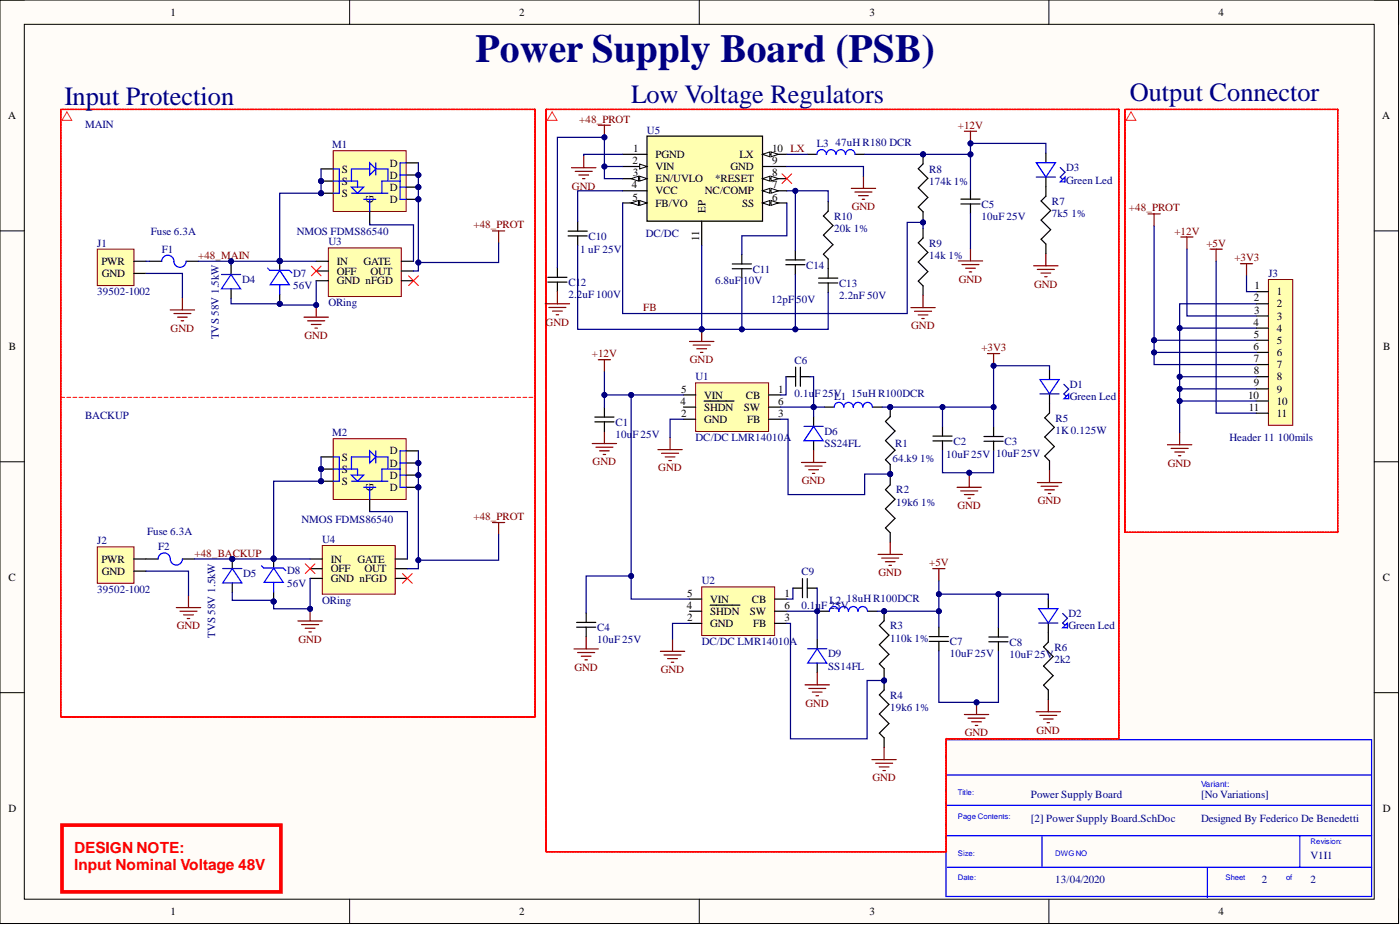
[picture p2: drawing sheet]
<svg xmlns="http://www.w3.org/2000/svg" width="292mm" height="193mm" viewBox="0 0 292 193" stroke-linecap="round" stroke-linejoin="round" font-family="sans-serif">
<defs><g id="words">
<text font-size="8.3" fill="#000080" x="99.2" y="12.9">Power Supply Board (PSB)</text>
<g font-size="5.5" fill="#000080">
<text x="13.4" y="21.9">Input Protection</text>
<text x="131.7" y="21.4">Low Voltage Regulators</text>
<text x="235.7" y="21.1">Output Connector</text>
</g>
<g font-size="3.2" fill="#f00">
<text x="15.5" y="178">DESIGN NOTE:</text>
<text x="15.5" y="181.6">Input Nominal Voltage 48V</text>
</g>
<g font-size="2.3">
<text x="35.6" y="3.3">1</text>
<text x="108.3" y="3.3">2</text>
<text x="181.4" y="3.3">3</text>
<text x="254.2" y="3.3">4</text>
<text x="1.7" y="24.8">A</text>
<text x="288.4" y="24.8">A</text>
<text x="81.4" y="34.7">D</text>
<text x="131.9" y="34.2">2</text>
<text x="132.1" y="31.7">1</text>
<text x="136.8" y="33">PGND</text>
<text x="136.8" y="35.5">VIN</text>
<text x="152.4" y="35.5">GND</text>
<text x="154.3" y="33">LX</text>
<text x="161.1" y="34.2">9</text>
<text x="161.1" y="31.7">10 LX</text>
<text x="71.3" y="41.1">S</text>
<text x="71.3" y="38.5">S</text>
<text x="71.3" y="36">S</text>
<text x="81.4" y="37.3">D</text>
<text x="81.4" y="39.8">D</text>
<text x="131.9" y="39.3">4</text>
<text x="131.9" y="41.8">5</text>
<text x="132" y="36.8">3</text>
<text x="136.8" y="38">EN/UVLO</text>
<text x="136.8" y="40.6">VCC</text>
<text x="147.1" y="40.6">NC/COMP</text>
<text x="149.2" y="38">*RESET</text>
<text x="161.1" y="41.8">6</text>
<text x="161.1" y="39.3">7</text>
<text x="161.1" y="36.8">8</text>
<text x="77.9" y="42.3" transform="rotate(-90 77.9 42.3)">G</text>
<text x="81.4" y="42.3">D</text>
<text x="136.8" y="43.1">FB/VO</text>
<text x="147.2" y="44.4" transform="rotate(-90 147.2 44.4)">EP</text>
<text x="154.9" y="43.1">SS</text>
<text x="145.9" y="50.2" transform="rotate(-90 145.9 50.2)">11</text>
<text x="21.1" y="55.3">PWR</text>
<text x="21.2" y="57.8">GND</text>
<text x="70.3" y="59.3">GND nFGD</text>
<text x="70.3" y="57.3">OFF</text>
<text x="70.3" y="55.3">IN</text>
<text x="75.9" y="55.3">GATE</text>
<text x="77.3" y="57.3">OUT</text>
<text x="261.6" y="62.9">2</text>
<text x="261.7" y="65.4">3</text>
<text x="261.8" y="60.3">1</text>
<text x="266.4" y="61.6">1</text>
<text x="266.4" y="64.1">2</text>
<text x="261.5" y="67.9">4</text>
<text x="261.6" y="70.5">5</text>
<text x="266.4" y="66.7">3</text>
<text x="266.4" y="69.2">4</text>
<text x="266.4" y="71.7">5</text>
<text x="1.9" y="73">B</text>
<text x="261.5" y="73">6</text>
<text x="261.6" y="75.5">7</text>
<text x="266.4" y="74.3">6</text>
<text x="266.4" y="76.8">7</text>
<text x="288.6" y="73">B</text>
<text x="142.1" y="81.9">5</text>
<text x="146.9" y="83.2">VIN</text>
<text x="155.6" y="83.2">CB</text>
<text x="162.4" y="81.9">1</text>
<text x="260.4" y="83.2">10</text>
<text x="261.6" y="78.1">8</text>
<text x="261.6" y="80.6">9</text>
<text x="266.4" y="79.3">8</text>
<text x="266.4" y="81.9">9</text>
<text x="142" y="84.4">4</text>
<text x="142.1" y="87">2</text>
<text x="146.9" y="88.2">GND</text>
<text x="146.9" y="85.7">SHDN</text>
<text x="155.2" y="85.7">SW</text>
<text x="155.9" y="88.2">FB</text>
<text x="162.4" y="87">3</text>
<text x="162.4" y="84.4">6</text>
<text x="260.6" y="85.7">11</text>
<text x="266.4" y="84.4">10</text>
<text x="266.4" y="87">11</text>
<text x="81.4" y="94.8">D</text>
<text x="71.3" y="101.1">S</text>
<text x="71.3" y="98.6">S</text>
<text x="71.3" y="96.1">S</text>
<text x="81.4" y="97.3">D</text>
<text x="81.4" y="99.9">D</text>
<text x="77.9" y="102.4" transform="rotate(-90 77.9 102.4)">G</text>
<text x="81.4" y="102.4">D</text>
<text x="21.1" y="117.4">PWR</text>
<text x="21.2" y="119.9">GND</text>
<text x="69" y="119.4">OFF</text>
<text x="69" y="117.4">IN</text>
<text x="74.6" y="117.4">GATE</text>
<text x="76" y="119.4">OUT</text>
<text x="1.8" y="121.2">C</text>
<text x="69" y="121.4">GND nFGD</text>
<text x="143.4" y="124.5">5</text>
<text x="148.2" y="125.7">VIN</text>
<text x="156.9" y="125.7">CB</text>
<text x="163.7" y="124.5">1</text>
<text x="288.5" y="121.2">C</text>
<text x="143.3" y="127">4</text>
<text x="143.4" y="129.5">2</text>
<text x="148.2" y="130.8">GND</text>
<text x="148.2" y="128.3">SHDN</text>
<text x="156.5" y="128.3">SW</text>
<text x="157.1" y="130.8">FB</text>
<text x="163.7" y="129.5">3</text>
<text x="163.7" y="127">6</text>
<text x="1.8" y="169.3">D</text>
<text x="288.5" y="169.3">D</text>
<text x="35.6" y="190.9">1</text>
<text x="108.3" y="190.9">2</text>
<text x="181.4" y="190.9">3</text>
<text x="254.2" y="190.9">4</text>
</g>
<g font-size="2.3" fill="#000080">
<text x="17.8" y="26.6">MAIN</text>
<text x="135" y="27.9">U5</text>
<text x="69.3" y="30.9">M1</text>
<text x="170.4" y="30.7">L3</text>
<text x="174.3" y="30.4">47uH R180 DCR</text>
<text x="222.4" y="35.7">D3</text>
<text x="193.9" y="36">R8</text>
<text x="193.9" y="38.5">174k 1%</text>
<text x="222.4" y="38.3">Green Led</text>
<text x="174.1" y="45.8">R10</text>
<text x="204.8" y="43.4">C5</text>
<text x="204.8" y="45.9">10uF 25V</text>
<text x="219.5" y="42.7">R7</text>
<text x="219.5" y="45.2">7k5</text>
<text x="223.5" y="45.2">1%</text>
<text x="20.3" y="51.5">J1</text>
<text x="31.5" y="48.9">Fuse 6.3A</text>
<text x="33.7" y="52.7">F1</text>
<text x="61.9" y="48.9">NMOS FDMS86540</text>
<text x="68.5" y="51.2">U3</text>
<text x="121" y="52.7">1 uF 25V</text>
<text x="122.8" y="50">C10</text>
<text x="134.7" y="49.4">DC/DC</text>
<text x="174.1" y="48.3">20k 1%</text>
<text x="193.9" y="51.5">R9</text>
<text x="50.5" y="59.1">D4</text>
<text x="61.2" y="57.7">D7</text>
<text x="118.6" y="59.7">C12</text>
<text x="149.2" y="59.3">6.8uF</text>
<text x="155" y="59.3">10V</text>
<text x="157.1" y="56.9">C11</text>
<text x="168.2" y="56">C14</text>
<text x="175.1" y="59.8">C13</text>
<text x="193.9" y="54">14k 1%</text>
<text x="264.6" y="57.8">J3</text>
<text x="20.3" y="61.6">39502-1002</text>
<text x="61.2" y="60.3">56V</text>
<text x="68.5" y="63.9">ORing</text>
<text x="118.6" y="62.2">2.2uF 100V</text>
<text x="160.9" y="63.1">12pF</text>
<text x="166.1" y="63.1">50V</text>
<text x="175.1" y="62.4">2.2nF 50V</text>
<text x="45.7" y="70.7" transform="rotate(-90 45.7 70.7)">TVS 58V 1.5kW</text>
<text x="165.8" y="75.9">C6</text>
<text x="145.1" y="79.3">U1</text>
<text x="165.8" y="82.9">0.1u</text>
<text x="169.9" y="82.9">F 25V</text>
<text x="174.1" y="83.4">L1</text>
<text x="177.6" y="82.9">15uHR100DCR</text>
<text x="223.2" y="81">D1</text>
<text x="223.2" y="83.5">Green Led</text>
<text x="17.8" y="87.5">BACKUP</text>
<text x="128.4" y="88.8">C1</text>
<text x="220.2" y="88">R5</text>
<text x="69.3" y="91">M2</text>
<text x="128.4" y="91.3">10u</text>
<text x="131.9" y="91.3">F 25V</text>
<text x="145.1" y="92">DC/DC LMR14010A</text>
<text x="172" y="90.8">D6</text>
<text x="172" y="93.3">SS24FL</text>
<text x="186.7" y="93.3">R1</text>
<text x="197.4" y="95.6">10uF 25V</text>
<text x="198.9" y="92.8">C2</text>
<text x="207.8" y="95.3">10uF 25V</text>
<text x="209.6" y="92.9">C3</text>
<text x="220.2" y="90.5">1K0.125W</text>
<text x="256.5" y="92">Header 11</text>
<text x="266.6" y="92">100mils</text>
<text x="186.2" y="96.3">64.k9</text>
<text x="192" y="96.3">1%</text>
<text x="187" y="102.9">R2</text>
<text x="187" y="105.5">19k6</text>
<text x="192.2" y="105.5">1%</text>
<text x="20.3" y="113.6">J2</text>
<text x="30.7" y="111.5">Fuse 6.3A</text>
<text x="62.9" y="109">NMOS FDMS86540</text>
<text x="67.2" y="113.3">U4</text>
<text x="33" y="114.8">F2</text>
<text x="59.9" y="119.8">D8</text>
<text x="167.2" y="120">C9</text>
<text x="20.3" y="123.7">39502-1002</text>
<text x="50.7" y="120.4">D5</text>
<text x="59.9" y="122.4">56V</text>
<text x="67.2" y="126">ORing</text>
<text x="146.4" y="121.9">U2</text>
<text x="173" y="126">L2</text>
<text x="176.6" y="125.5">18uHR100DCR</text>
<text x="124.6" y="131.7">C4</text>
<text x="167.2" y="127">0.1uF 25V</text>
<text x="185.7" y="131.3">R3</text>
<text x="222.9" y="128.8">D2</text>
<text x="222.9" y="131.3">Green Led</text>
<text x="44.9" y="133.1" transform="rotate(-90 44.9 133.1)">TVS 58V 1.5kW</text>
<text x="124.6" y="134.2">10uF 25V</text>
<text x="146.4" y="134.6">DC/DC LMR14010A</text>
<text x="172.8" y="137.1">D9</text>
<text x="185.7" y="133.8">110k 1%</text>
<text x="198.2" y="134.6">C7</text>
<text x="198.2" y="137.1">10uF 25V</text>
<text x="210.6" y="134.7">C8</text>
<text x="210.6" y="137.2">10uF 25V</text>
<text x="220" y="135.7">R6</text>
<text x="172.8" y="139.7">SS14FL</text>
<text x="220" y="138.2">2k2</text>
<text x="185.7" y="145.8">R4</text>
<text x="185.7" y="148.3">19k6</text>
<text x="190.9" y="148.3">1%</text>
<text x="215.1" y="166.5">Power Supply Board</text>
<text x="250.6" y="166.5">[No Variations]</text>
<text x="215.1" y="171.5">[2] Power Supply Board.SchDoc</text>
<text x="250.6" y="171.5">Designed By Federico De Benedetti</text>
<text x="273.4" y="179.1">V1I1</text>
<text x="220.2" y="184.2">13/04/2020</text>
<text x="263.3" y="184.2">2</text>
<text x="273.4" y="184.2">2</text>
</g>
<g font-size="2.3" fill="#800000">
<text x="120.9" y="25.6">+48_PROT</text>
<text x="199.9" y="26.9">+12V</text>
<text x="119.3" y="39.6">GND</text>
<text x="98.8" y="47.7">+48_PROT</text>
<text x="177.7" y="43.9">GND</text>
<text x="235.6" y="44.1">+48_PROT</text>
<text x="245" y="48.9">+12V</text>
<text x="251.7" y="51.5">+5V</text>
<text x="41.4" y="54">+48_MAIN</text>
<text x="200" y="59">GND</text>
<text x="215.8" y="60">GND</text>
<text x="257.5" y="54.5">+3V3</text>
<text x="134.2" y="64.9">FB</text>
<text x="35.6" y="69.2">GND</text>
<text x="63.5" y="70.7">GND</text>
<text x="113.8" y="67.9">GND</text>
<text x="190.1" y="68.7">GND</text>
<text x="123.5" y="74.5">+12V</text>
<text x="144" y="75.8">GND</text>
<text x="204.8" y="73.3">+3V3</text>
<text x="123.7" y="97.1">GND</text>
<text x="137.4" y="98.4">GND</text>
<text x="167.3" y="101.1">GND</text>
<text x="243.7" y="97.3">GND</text>
<text x="199.8" y="106.2">GND</text>
<text x="216.5" y="105.2">GND</text>
<text x="98.8" y="108.5">+48_PROT</text>
<text x="40.6" y="116.1">+48_BACKUP</text>
<text x="193.9" y="118.1">+5V</text>
<text x="183.3" y="120.2">GND</text>
<text x="36.9" y="131.3">GND</text>
<text x="62.2" y="134.1">GND</text>
<text x="119.8" y="139.9">GND</text>
<text x="137.9" y="140.4">GND</text>
<text x="168.1" y="147.5">GND</text>
<text x="201.3" y="153.6">GND</text>
<text x="216.3" y="153">GND</text>
<text x="182" y="163">GND</text>
</g>
<text font-size="1.8" fill="#00f" x="250.6" y="164.1">Variant:</text>
<g font-size="1.6" fill="#00f">
<text x="199.9" y="165.9">Title:</text>
<text x="199.9" y="170.9">Page Contents:</text>
<text x="199.9" y="178.5">Size:</text>
<text x="220.2" y="178.5">DWGNO</text>
<text x="273.4" y="176">Revision:</text>
<text x="199.9" y="183.6">Date:</text>
<text x="255.7" y="183.6">Sheet</text>
<text x="268.4" y="183.6">of</text>
</g>
</g></defs>
<path d="M0 0h291.8v192.7h-291.8z" fill-rule="evenodd" fill="#fffcf8"/>
<path d="M0 0h291.8v192.7h-291.8z" fill="none" stroke="#000" stroke-width=".21"/>
<path d="M5.1 5.1h281.6v182.5h-281.6z" fill-rule="evenodd" fill="#fffcf8"/>
<g fill="none" stroke="#000" stroke-width=".21">
<path d="M0 0h5.1M5.1 5.1h281.6v182.5h-281.6zM72.9 0v5.1M145.9 0v5.1M218.8 0v5.1M286.7 0h5.1v5.1M0 48.2h5.1M286.7 48.2h5.1M0 96.3h5.1M286.7 96.3h5.1M0 144.5h5.1M286.7 144.5h5.1"/>
<path d="M72.9 187.6v5.1M145.9 187.6v5.1M218.8 187.6v5.1M291.8 187.6v5.1"/>
</g>
<g fill="#fff">
<path d="M12.7 22.8h98.9v126.8h-98.9z" fill-rule="evenodd"/>
<path d="M234.7 22.8h44.4v88.2h-44.4z" fill-rule="evenodd"/>
<path d="M113.9 22.8h119.5v131.3h-36v23.6h-83.5z" fill-rule="evenodd"/>
</g>
<g fill="none" stroke="#800000" stroke-width=".25">
<path d="M124.8 75h2.6M126.1 75v2.6M202.2 99.1v2.6M194.6 118.6h2.6M195.9 118.6v2.6M199.7 101.7h5.1M200.5 102.4h3.5M201.2 103.2h2M202 103.9h.5M201.2 149.1h5.1M202 149.8h3.5M202.7 150.6h2.1"/>
<path d="M203.5 151.3h.5M203.7 146.5v2.6"/>
</g>
<path d="M12.9 172.1h45.7v14h-45.7z" fill="none" stroke="#f00" stroke-width=".76"/>
<circle cx="203.8" cy="146.5" r=".51" fill="#000080"/>
<circle cx="203.8" cy="146.5" r=".51" fill="none" stroke="#000080" stroke-width=".21"/>
<path d="M216.2 148.5h5.1M216.9 149.2h3.6M217.7 150h2M218.5 150.8h.5M218.7 145.9v2.6" fill="none" stroke="#800000" stroke-width=".25"/>
<path d="M219 77.2v2M219 82.2v2" fill="none" stroke="#000" stroke-width=".25"/>
<path d="M217 79.2h4l-2 3z" fill-rule="evenodd" fill="#fff"/>
<path d="M217 79.2h4l-2 3z" fill="none" stroke="#00f" stroke-width=".25"/>
<path d="M217 82.2h4M222 80.2l1 1-1 1 1 1" fill="none" stroke="#0000b4" stroke-width=".25"/>
<path d="M223 82.2v1h-1z" fill="#f3f3f3"/>
<path d="M223 82.2v1h-1z" fill="none" stroke="#00f" stroke-width=".25"/>
<path d="M218.7 125v2M218.7 130v2" fill="none" stroke="#000" stroke-width=".25"/>
<path d="M216.7 127h4l-2 3z" fill-rule="evenodd" fill="#fff"/>
<path d="M216.7 127h4l-2 3z" fill="none" stroke="#00f" stroke-width=".25"/>
<path d="M216.7 130h4M221.7 128l1 1-1 1 1 1" fill="none" stroke="#0000b4" stroke-width=".25"/>
<path d="M221.7 131l1-1v1z" fill="#f3f3f3"/>
<path d="M221.7 131l1-1v1z" fill="none" stroke="#00f" stroke-width=".25"/>
<path d="M219 84.2v2l-1 1 2 2-2 2 2 2-2 2 1 .9v2M218.7 132v2l-1 1 2 2-2 2 2 1.9-2 2 1 1v2" fill="none" stroke="#000" stroke-width=".25"/>
<g fill="none" stroke="#800000" stroke-width=".25">
<path d="M35.5 64.6h5.1M36.3 65.4h3.5M37 66.2h2.1M37.8 66.9h.5M38.1 62.1v2.5M219 98.1v2.6M216.4 100.7h5.1M217.2 101.4h3.5M218 102.2h2M218.7 103h.5M36.8 126.8h5.1M37.6 127.5h3.5"/>
<path d="M38.3 128.3h2M39.1 129h.5M39.3 124.2v2.6"/>
</g>
<path d="M12.6 149.3l.1 .3zM12.6 149l.1 .2zM12.6 148.6l.1 .3zM12.6 148.3l.1 .3zM12.6 148l.1 .2zM12.6 147.6l.1 .3zM12.6 147.3l.1 .2zM12.6 146.9l.1 .3zM12.6 146.6l.1 .3zM12.6 146.3l.1 .2zM12.6 145.9l.1 .3zM12.6 145.6l.1 .2zM12.6 145.3l.1 .2zM12.6 144.9l.1 .3zM12.6 144.6l.1 .2zM12.6 144.2l.1 .3zM12.6 143.9l.1 .3zM12.6 143.6l.1 .2zM12.6 143.2l.1 .3zM12.6 142.9l.1 .2zM12.6 142.6l.1 .2zM12.6 142.2l.1 .3zM12.6 141.9l.1 .2zM12.6 141.5l.1 .3zM12.6 141.2l.1 .3zM12.6 140.9l.1 .2zM12.6 140.5l.1 .3zM12.6 140.2l.1 .2zM12.6 139.8l.1 .3zM12.6 139.5l.1 .3zM12.6 139.2l.1 .2zM12.6 138.8l.1 .3zM12.6 138.5l.1 .3zM12.6 138.2l.1 .2zM12.6 137.8l.1 .3zM12.6 137.5l.1 .2zM12.6 137.1l.1 .3zM12.6 136.8l.1 .3zM12.6 136.5l.1 .2zM12.6 136.1l.1 .3zM12.6 135.8l.1 .2zM12.6 135.5l.1 .2zM12.6 135.1l.1 .3zM12.6 134.8l.1 .2zM12.6 134.4l.1 .3zM12.6 134.1l.1 .3zM12.6 133.8l.1 .2zM12.6 133.4l.1 .3zM12.6 133.1l.1 .2zM12.6 132.8l.1 .2zM12.6 132.4l.1 .3zM12.6 132.1l.1 .2zM12.6 131.7l.1 .3zM12.6 131.4l.1 .3zM12.6 131.1l.1 .2zM12.6 130.7l.1 .3zM12.6 130.4l.1 .2zM12.6 130l.1 .3zM12.6 129.7l.1 .3zM12.6 129.4l.1 .2zM12.6 129l.1 .3zM12.6 128.7l.1 .2zM12.6 128.4l.1 .2zM12.6 128l.1 .3zM12.6 127.7l.1 .2zM12.6 127.3l.1 .3zM12.6 127l.1 .3zM12.6 126.7l.1 .2zM12.6 126.3l.1 .3zM12.6 126l.1 .2zM12.6 125.7l.1 .2zM12.6 125.3l.1 .3zM12.6 125l.1 .2zM12.6 124.6l.1 .3zM12.6 124.3l.1 .3zM12.6 124l.1 .2zM12.6 123.6l.1 .3zM12.6 123.3l.1 .2zM12.6 122.9l.1 .3zM12.6 122.6l.1 .3zM12.6 122.3l.1 .2zM12.6 121.9l.1 .3zM12.6 121.6l.1 .3zM12.6 121.3l.1 .2zM12.6 120.9l.1 .3zM12.6 120.6l.1 .2zM12.6 120.2l.1 .3zM12.6 119.9l.1 .3zM12.6 119.6l.1 .2zM12.6 119.2l.1 .3zM12.6 118.9l.1 .2zM12.6 118.6l.1 .2zM12.6 118.2l.1 .3zM12.6 117.9l.1 .2zM12.6 117.5l.1 .3zM12.6 117.2l.1 .3zM12.6 116.9l.1 .2zM12.6 116.5l.1 .3zM12.6 116.2l.1 .2zM12.6 115.9l.1 .2zM12.6 115.5l.1 .3zM12.6 115.2l.1 .2zM12.6 114.8l.1 .3zM12.6 114.5l.1 .3zM12.6 114.2l.1 .2zM12.6 113.8l.1 .3zM12.6 113.5l.1 .2zM12.6 113.1l.1 .3zM12.6 112.8l.1 .3zM12.6 112.5l.1 .2zM12.6 112.1l.1 .3zM12.6 111.8l.1 .2zM12.6 111.5l.1 .2zM12.6 111.1l.1 .3zM12.6 110.8l.1 .2zM12.6 110.4l.1 .3zM12.6 110.1l.1 .3zM12.6 109.8l.1 .2zM12.6 109.4l.1 .3zM12.6 109.1l.1 .2zM12.6 108.8l.1 .2zM12.6 108.4l.1 .3zM12.6 108.1l.1 .2zM12.6 107.7l.1 .3zM12.6 107.4l.1 .3zM12.6 107.1l.1 .2zM12.6 106.7l.1 .3zM12.6 106.4l.1 .2zM12.6 106.1l.1 .2zM12.6 105.7l.1 .3zM12.6 105.4l.1 .2zM12.6 105l.1 .3zM12.6 104.7l.1 .3zM12.6 104.4l.1 .2zM12.6 104l.1 .3zM12.6 103.7l.1 .2zM12.6 103.3l.1 .3zM12.6 103l.1 .3zM12.6 102.7l.1 .2zM12.6 102.3l.1 .3zM12.6 102l.1 .2zM12.6 101.7l.1 .2zM12.6 101.3l.1 .3zM12.6 101l.1 .2zM12.6 100.6l.1 .3zM12.6 100.3l.1 .3zM12.6 100l.1 .2zM12.6 99.6l.1 .3zM12.6 99.3l.1 .2zM12.6 99l.1 .2zM12.6 98.6l.1 .3zM12.6 98.3l.1 .2zM12.6 97.9l.1 .3zM12.6 97.6l.1 .3zM12.6 97.3l.1 .2zM12.6 96.9l.1 .3zM12.6 96.6l.1 .2zM12.6 96.2l.1 .3zM12.6 95.9l.1 .3zM12.6 95.6l.1 .2zM12.6 95.2l.1 .3zM12.6 94.9l.1 .3zM12.6 94.6l.1 .2zM12.6 94.2l.1 .3zM12.6 93.9l.1 .2zM12.6 93.5l.1 .3zM12.6 93.2l.1 .3zM12.6 92.9l.1 .2zM12.6 92.5l.1 .3zM12.6 92.2l.1 .2zM12.6 91.9l.1 .2zM12.6 91.5l.1 .3zM12.6 91.2l.1 .2zM12.6 90.8l.1 .3zM12.6 90.5l.1 .3zM12.6 90.2l.1 .2zM12.6 89.8l.1 .3zM12.6 89.5l.1 .2zM12.6 89.2l.1 .2zM12.6 88.8l.1 .3zM12.6 88.5l.1 .2zM12.6 88.1l.1 .3zM12.6 87.8l.1 .3zM12.6 87.5l.1 .2zM12.6 87.1l.1 .3zM12.6 86.8l.1 .2zM12.6 86.4l.1 .3zM12.6 86.1l.1 .3zM12.6 85.8l.1 .2zM12.6 85.4l.1 .3zM12.6 85.1l.1 .2zM12.6 84.8l.1 .2zM12.6 84.4l.1 .3zM12.6 84.1l.1 .2zM12.6 83.7l.1 .3zM12.6 83.4l.1 .3zM12.6 83.1l.1 .2zM12.6 82.7l.1 .3zM12.6 82.4l.1 .2zM12.6 82.1l.1 .2zM12.6 81.7l.1 .3zM12.6 81.4l.1 .2zM12.6 81l.1 .3zM12.6 80.7l.1 .3zM12.6 80.4l.1 .2zM12.6 80l.1 .3zM12.6 79.7l.1 .2zM12.6 79.3l.1 .3zM12.6 79l.1 .3zM12.6 78.7l.1 .2zM12.6 78.3l.1 .3zM12.6 78l.1 .3zM12.6 77.7l.1 .2zM12.6 77.3l.1 .3zM12.6 77l.1 .2zM12.6 76.6l.1 .3zM12.6 76.3l.1 .3zM12.6 76l.1 .2zM12.6 75.6l.1 .3zM12.6 75.3l.1 .2zM12.6 75l.1 .2zM12.6 74.6l.1 .3zM12.6 74.3l.1 .2zM12.6 73.9l.1 .3zM12.6 73.6l.1 .3zM12.6 73.3l.1 .2zM12.6 72.9l.1 .3zM12.6 72.6l.1 .2zM12.6 72.3l.1 .2zM12.6 71.9l.1 .3zM12.6 71.6l.1 .2zM12.6 71.2l.1 .3zM12.6 70.9l.1 .3zM12.6 70.6l.1 .2zM12.6 70.2l.1 .3zM12.6 69.9l.1 .2zM12.6 69.5l.1 .3zM12.6 69.2l.1 .3zM12.6 68.9l.1 .2zM12.6 68.5l.1 .3zM12.6 68.2l.1 .2zM12.6 67.9l.1 .2zM12.6 67.5l.1 .3zM12.6 67.2l.1 .2zM12.6 66.8l.1 .3zM12.6 66.5l.1 .3zM12.6 66.2l.1 .2zM12.6 65.8l.1 .3zM12.6 65.5l.1 .2zM12.6 65.2l.1 .2zM12.6 64.8l.1 .3zM12.6 64.5l.1 .2zM12.6 64.1l.1 .3zM12.6 63.8l.1 .3zM12.6 63.5l.1 .2zM12.6 63.1l.1 .3zM12.6 62.8l.1 .2zM12.6 62.5l.1 .2zM12.6 62.1l.1 .3zM12.6 61.8l.1 .2zM12.6 61.4l.1 .3zM12.6 61.1l.1 .3zM12.6 60.8l.1 .2zM12.6 60.4l.1 .3zM12.6 60.1l.1 .2zM12.6 59.7l.1 .3zM12.6 59.4l.1 .3zM12.6 59.1l.1 .2zM12.6 58.7l.1 .3zM12.6 58.4l.1 .2zM12.6 58.1l.1 .2zM12.6 57.7l.1 .3zM12.6 57.4l.1 .2zM12.6 57l.1 .3zM12.6 56.7l.1 .3zM12.6 56.4l.1 .2zM12.6 56l.1 .3zM12.6 55.7l.1 .2zM12.6 55.4l.1 .2zM12.6 55l.1 .3zM12.6 54.7l.1 .2zM12.6 54.3l.1 .3zM12.6 54l.1 .3zM12.6 53.7l.1 .2zM12.6 53.3l.1 .3zM12.6 53l.1 .2zM12.6 52.6l.1 .3zM12.6 52.3l.1 .3zM12.6 52l.1 .2zM12.6 51.6l.1 .3zM12.6 51.3l.1 .3zM12.6 51l.1 .2zM12.6 50.6l.1 .3zM12.6 50.3l.1 .2zM12.6 49.9l.1 .3zM12.6 49.6l.1 .3zM12.6 49.3l.1 .2zM12.6 48.9l.1 .3zM12.6 48.6l.1 .2zM12.6 48.3l.1 .2zM12.6 47.9l.1 .3zM12.6 47.6l.1 .2zM12.6 47.2l.1 .3zM12.6 46.9l.1 .3zM12.6 46.6l.1 .2zM12.6 46.2l.1 .3zM12.6 45.9l.1 .2zM12.6 45.6l.1 .2zM12.6 45.2l.1 .3zM12.6 44.9l.1 .2zM12.6 44.5l.1 .3zM12.6 44.2l.1 .3zM12.6 43.9l.1 .2zM12.6 43.5l.1 .3zM12.6 43.2l.1 .2zM12.6 42.8l.1 .3zM12.6 42.5l.1 .3zM12.6 42.2l.1 .2zM12.6 41.8l.1 .3zM12.6 41.5l.1 .2zM12.6 41.2l.1 .2zM12.6 40.8l.1 .3zM12.6 40.5l.1 .2zM12.6 40.1l.1 .3zM12.6 39.8l.1 .3zM12.6 39.5l.1 .2zM12.6 39.1l.1 .3zM12.6 38.8l.1 .2zM12.6 38.5l.1 .2zM12.6 38.1l.1 .3zM12.6 37.8l.1 .2zM12.6 37.4l.1 .3zM12.6 37.1l.1 .3zM12.6 36.8l.1 .2zM12.6 36.4l.1 .3zM12.6 36.1l.1 .2zM12.6 35.7l.1 .3zM12.6 35.4l.1 .3zM12.6 35.1l.1 .2zM12.6 34.7l.1 .3zM12.6 34.4l.1 .3zM12.6 34.1l.1 .2zM12.6 33.7l.1 .3zM12.6 33.4l.1 .2zM12.6 33l.1 .3zM12.6 32.7l.1 .3zM12.6 32.4l.1 .2zM12.6 32l.1 .3zM12.6 31.7l.1 .2zM12.6 31.4l.1 .2zM12.6 31l.1 .3zM12.6 30.7l.1 .2zM12.6 30.3l.1 .3zM12.6 30l.1 .3zM12.6 29.7l.1 .2zM12.6 29.3l.1 .3zM12.6 29l.1 .2zM12.6 28.7l.1 .2zM12.6 28.3l.1 .3zM12.6 28l.1 .2zM12.6 27.6l.1 .3zM12.6 27.3l.1 .3zM12.6 27l.1 .2zM12.6 26.6l.1 .3zM12.6 26.3l.1 .2zM12.6 25.9l.1 .3zM12.6 25.6l.1 .3zM12.6 25.3l.1 .2zM12.6 24.9l.1 .3zM12.6 24.6l.1 .2zM12.6 24.3l.1 .2zM12.6 23.9l.1 .3zM12.6 23.6l.1 .2zM12.6 23.2l.1 .3zM12.6 22.9l.1 .3zM12.7 22.8l.2 .1zM13 22.8l.3 .1zM13.4 22.8l.2 .1zM13.7 22.8l.3 .1zM14 22.8l.3 .1zM14.4 22.8l.2 .1zM14.7 22.8l.3 .1zM15.1 22.8l.2 .1zM15.4 22.8l.3 .1zM15.7 22.8l.3 .1zM16.1 22.8l.2 .1zM16.4 22.8l.3 .1zM16.8 22.8l.2 .1zM17.1 22.8l.2 .1zM17.4 22.8l.3 .1zM17.8 22.8l.2 .1zM18.1 22.8l.3 .1zM18.4 22.8l.3 .1zM18.8 22.8l.2 .1zM19.1 22.8l.3 .1zM19.5 22.8l.2 .1zM19.8 22.8l.3 .1zM20.1 22.8l.3 .1zM20.5 22.8l.2 .1zM20.8 22.8l.3 .1zM21.1 22.8l.3 .1zM21.5 22.8l.2 .1zM21.8 22.8l.3 .1zM22.2 22.8l.2 .1zM22.5 22.8l.3 .1zM22.8 22.8l.3 .1zM23.2 22.8l.2 .1zM23.5 22.8l.3 .1zM23.9 22.8l.2 .1zM24.2 22.8l.2 .1zM24.5 22.8l.3 .1zM24.9 22.8l.2 .1zM25.2 22.8l.3 .1zM25.5 22.8l.3 .1zM25.9 22.8l.2 .1zM26.2 22.8l.3 .1zM26.6 22.8l.2 .1zM26.9 22.8l.3 .1zM27.2 22.8l.3 .1zM27.6 22.8l.2 .1zM27.9 22.8l.3 .1zM28.3 22.8l.2 .1zM28.6 22.8l.2 .1zM28.9 22.8l.3 .1zM29.3 22.8l.2 .1zM29.6 22.8l.3 .1zM29.9 22.8l.3 .1zM30.3 22.8l.2 .1zM30.6 22.8l.3 .1zM31 22.8l.2 .1zM31.3 22.8l.3 .1zM31.6 22.8l.3 .1zM32 22.8l.2 .1zM32.3 22.8l.3 .1zM32.7 22.8l.2 .1zM33 22.8l.2 .1zM33.3 22.8l.3 .1zM33.7 22.8l.2 .1zM34 22.8l.3 .1zM34.3 22.8l.3 .1zM34.7 22.8l.2 .1zM35 22.8l.3 .1zM35.4 22.8l.2 .1zM35.7 22.8l.3 .1zM36 22.8l.3 .1zM36.4 22.8l.2 .1zM36.7 22.8l.3 .1zM37.1 22.8l.2 .1zM37.4 22.8l.2 .1zM37.7 22.8l.3 .1zM38.1 22.8l.2 .1zM38.4 22.8l.3 .1zM38.7 22.8l.3 .1zM39.1 22.8l.2 .1zM39.4 22.8l.3 .1zM39.8 22.8l.2 .1zM40.1 22.8l.2 .1zM40.4 22.8l.3 .1zM40.8 22.8l.2 .1zM41.1 22.8l.3 .1zM41.4 22.8l.3 .1zM41.8 22.8l.2 .1zM42.1 22.8l.3 .1zM42.5 22.8l.2 .1zM42.8 22.8l.3 .1zM43.1 22.8l.3 .1zM43.5 22.8l.2 .1zM43.8 22.8l.3 .1zM44.2 22.8l.2 .1zM44.5 22.8l.2 .1zM44.8 22.8l.3 .1zM45.2 22.8l.2 .1zM45.5 22.8l.3 .1zM45.8 22.8l.3 .1zM46.2 22.8l.2 .1zM46.5 22.8l.3 .1zM46.9 22.8l.2 .1zM47.2 22.8l.3 .1zM47.5 22.8l.3 .1zM47.9 22.8l.2 .1zM48.2 22.8l.3 .1zM48.6 22.8l.2 .1zM48.9 22.8l.2 .1zM49.2 22.8l.3 .1zM49.6 22.8l.2 .1zM49.9 22.8l.3 .1zM50.2 22.8l.3 .1zM50.6 22.8l.2 .1zM50.9 22.8l.3 .1zM51.3 22.8l.2 .1zM51.6 22.8l.3 .1zM51.9 22.8l.3 .1zM52.3 22.8l.2 .1zM52.6 22.8l.3 .1zM53 22.8l.2 .1zM53.3 22.8l.2 .1zM53.6 22.8l.3 .1zM54 22.8l.2 .1zM54.3 22.8l.3 .1zM54.6 22.8l.3 .1zM55 22.8l.2 .1zM55.3 22.8l.3 .1zM55.7 22.8l.2 .1zM56 22.8l.2 .1zM56.3 22.8l.3 .1zM56.7 22.8l.2 .1zM57 22.8l.3 .1zM57.3 22.8l.3 .1zM57.7 22.8l.2 .1zM58 22.8l.3 .1zM58.4 22.8l.2 .1zM58.7 22.8l.3 .1zM59 22.8l.3 .1zM59.4 22.8l.2 .1zM59.7 22.8l.3 .1zM60.1 22.8l.2 .1zM60.4 22.8l.2 .1zM60.7 22.8l.3 .1zM61.1 22.8l.2 .1zM61.4 22.8l.3 .1zM61.7 22.8l.3 .1zM62.1 22.8l.2 .1zM62.4 22.8l.3 .1zM62.8 22.8l.2 .1zM63.1 22.8l.3 .1zM63.4 22.8l.3 .1zM63.8 22.8l.2 .1zM64.1 22.8l.3 .1zM64.5 22.8l.2 .1zM64.8 22.8l.2 .1zM65.1 22.8l.3 .1zM65.5 22.8l.2 .1zM65.8 22.8l.3 .1zM66.1 22.8l.3 .1zM66.5 22.8l.2 .1zM66.8 22.8l.3 .1zM67.2 22.8l.2 .1zM67.5 22.8l.3 .1zM67.8 22.8l.3 .1zM68.2 22.8l.2 .1zM68.5 22.8l.3 .1zM68.9 22.8l.2 .1zM69.2 22.8l.2 .1zM69.5 22.8l.3 .1zM69.9 22.8l.2 .1zM70.2 22.8l.3 .1zM70.5 22.8l.3 .1zM70.9 22.8l.2 .1zM71.2 22.8l.3 .1zM71.6 22.8l.2 .1zM71.9 22.8l.3 .1zM72.2 22.8l.3 .1zM72.6 22.8l.2 .1zM72.9 22.8l.3 .1zM73.3 22.8l.2 .1zM73.6 22.8l.2 .1zM73.9 22.8l.3 .1zM74.3 22.8l.2 .1zM74.6 22.8l.3 .1zM74.9 22.8l.3 .1zM75.3 22.8l.2 .1zM75.6 22.8l.3 .1zM76 22.8l.2 .1zM76.3 22.8l.2 .1zM76.6 22.8l.3 .1zM77 22.8l.2 .1zM77.3 22.8l.3 .1zM77.6 22.8l.3 .1zM78 22.8l.2 .1zM78.3 22.8l.3 .1zM78.7 22.8l.2 .1zM79 22.8l.3 .1zM79.3 22.8l.3 .1zM79.7 22.8l.2 .1zM80 22.8l.3 .1zM80.4 22.8l.2 .1zM80.7 22.8l.2 .1zM81 22.8l.3 .1zM81.4 22.8l.2 .1zM81.7 22.8l.3 .1zM82 22.8l.3 .1zM82.4 22.8l.2 .1zM82.7 22.8l.3 .1zM83.1 22.8l.2 .1zM83.4 22.8l.3 .1zM83.7 22.8l.3 .1zM84.1 22.8l.2 .1zM84.4 22.8l.3 .1zM84.8 22.8l.2 .1zM85.1 22.8l.2 .1zM85.4 22.8l.3 .1zM85.8 22.8l.2 .1zM86.1 22.8l.3 .1zM86.4 22.8l.3 .1zM86.8 22.8l.2 .1zM87.1 22.8l.3 .1zM87.5 22.8l.2 .1zM87.8 22.8l.3 .1zM88.1 22.8l.3 .1zM88.5 22.8l.2 .1zM88.8 22.8l.3 .1zM89.2 22.8l.2 .1zM89.5 22.8l.2 .1zM89.8 22.8l.3 .1zM90.2 22.8l.2 .1zM90.5 22.8l.3 .1zM90.8 22.8l.3 .1zM91.2 22.8l.2 .1zM91.5 22.8l.3 .1zM91.9 22.8l.2 .1zM92.2 22.8l.2 .1zM92.5 22.8l.3 .1zM92.9 22.8l.2 .1zM93.2 22.8l.3 .1zM93.5 22.8l.3 .1zM93.9 22.8l.2 .1zM94.2 22.8l.3 .1zM94.6 22.8l.2 .1zM94.9 22.8l.3 .1zM95.2 22.8l.3 .1zM95.6 22.8l.2 .1zM95.9 22.8l.3 .1zM96.3 22.8l.2 .1zM96.6 22.8l.2 .1zM96.9 22.8l.3 .1zM97.3 22.8l.2 .1zM97.6 22.8l.3 .1zM97.9 22.8l.3 .1zM98.3 22.8l.2 .1zM98.6 22.8l.3 .1zM99 22.8l.2 .1zM99.3 22.8l.3 .1zM99.6 22.8l.3 .1zM100 22.8l.2 .1zM100.3 22.8l.3 .1zM100.7 22.8l.2 .1zM101 22.8l.2 .1zM101.3 22.8l.3 .1zM101.7 22.8l.2 .1zM102 22.8l.3 .1zM102.3 22.8l.3 .1zM102.7 22.8l.2 .1zM103 22.8l.3 .1zM103.4 22.8l.2 .1zM103.7 22.8l.3 .1zM104 22.8l.3 .1zM104.4 22.8l.2 .1zM104.7 22.8l.3 .1zM105.1 22.8l.2 .1zM105.4 22.8l.2 .1zM105.7 22.8l.3 .1zM106.1 22.8l.2 .1zM106.4 22.8l.3 .1zM106.7 22.8l.3 .1zM107.1 22.8l.2 .1zM107.4 22.8l.3 .1zM107.8 22.8l.2 .1zM108.1 22.8l.3 .1zM108.4 22.8l.3 .1zM108.8 22.8l.2 .1zM109.1 22.8l.3 .1zM109.4 22.8l.3 .1zM109.8 22.8l.2 .1zM110.1 22.8l.3 .1zM110.5 22.8l.2 .1zM110.8 22.8l.3 .1zM111.1 22.8l.3 .1zM111.5 22.8l.2 .1zM111.6 23l.1 .2zM111.6 23.3l.1 .3zM111.6 23.7l.1 .2zM111.6 24l.1 .3zM111.6 24.3l.1 .3zM111.6 24.7l.1 .2zM111.6 25l.1 .3zM111.6 25.4l.1 .2zM111.6 25.7l.1 .3zM111.6 26l.1 .3zM111.6 26.4l.1 .2zM111.6 26.7l.1 .3zM111.6 27.1l.1 .2zM111.6 27.4l.1 .2zM111.6 27.7l.1 .3zM111.6 28.1l.1 .2zM111.6 28.4l.1 .3zM111.6 28.7l.1 .3zM111.6 29.1l.1 .2zM111.6 29.4l.1 .3zM111.6 29.8l.1 .2zM111.6 30.1l.1 .2zM111.6 30.4l.1 .3zM111.6 30.8l.1 .2zM111.6 31.1l.1 .3zM111.6 31.4l.1 .3zM111.6 31.8l.1 .2zM111.6 32.1l.1 .3zM111.6 32.5l.1 .2zM111.6 32.8l.1 .3zM111.6 33.1l.1 .3zM111.6 33.5l.1 .2zM111.6 33.8l.1 .3zM111.6 34.1l.1 .3zM111.6 34.5l.1 .2zM111.6 34.8l.1 .3zM111.6 35.2l.1 .2zM111.6 35.5l.1 .3zM111.6 35.8l.1 .3zM111.6 36.2l.1 .2zM111.6 36.5l.1 .3zM111.6 36.9l.1 .2zM111.6 37.2l.1 .2zM111.6 37.5l.1 .3zM111.6 37.9l.1 .2zM111.6 38.2l.1 .3zM111.6 38.5l.1 .3zM111.6 38.9l.1 .2zM111.6 39.2l.1 .3zM111.6 39.6l.1 .2zM111.6 39.9l.1 .2zM111.6 40.2l.1 .3zM111.6 40.6l.1 .2zM111.6 40.9l.1 .3zM111.6 41.2l.1 .3zM111.6 41.6l.1 .2zM111.6 41.9l.1 .3zM111.6 42.3l.1 .2zM111.6 42.6l.1 .3zM111.6 42.9l.1 .3zM111.6 43.3l.1 .2zM111.6 43.6l.1 .3zM111.6 44l.1 .2zM111.6 44.3l.1 .2zM111.6 44.6l.1 .3zM111.6 45l.1 .2zM111.6 45.3l.1 .3zM111.6 45.6l.1 .3zM111.6 46l.1 .2zM111.6 46.3l.1 .3zM111.6 46.7l.1 .2zM111.6 47l.1 .2zM111.6 47.3l.1 .3zM111.6 47.7l.1 .2zM111.6 48l.1 .3zM111.6 48.3l.1 .3zM111.6 48.7l.1 .2zM111.6 49l.1 .3zM111.6 49.4l.1 .2zM111.6 49.7l.1 .2zM111.6 50l.1 .3zM111.6 50.4l.1 .2zM111.6 50.7l.1 .3zM111.6 51l.1 .3zM111.6 51.4l.1 .2zM111.6 51.7l.1 .3zM111.6 52.1l.1 .2zM111.6 52.4l.1 .3zM111.6 52.7l.1 .3zM111.6 53.1l.1 .2zM111.6 53.4l.1 .3zM111.6 53.8l.1 .2zM111.6 54.1l.1 .2zM111.6 54.4l.1 .3zM111.6 54.8l.1 .2zM111.6 55.1l.1 .3zM111.6 55.4l.1 .3zM111.6 55.8l.1 .2zM111.6 56.1l.1 .3zM111.6 56.5l.1 .2zM111.6 56.8l.1 .2zM111.6 57.1l.1 .3zM111.6 57.5l.1 .2zM111.6 57.8l.1 .3zM111.6 58.1l.1 .3zM111.6 58.5l.1 .2zM111.6 58.8l.1 .3zM111.6 59.2l.1 .2zM111.6 59.5l.1 .3zM111.6 59.8l.1 .3zM111.6 60.2l.1 .2zM111.6 60.5l.1 .3zM111.6 60.8l.1 .3zM111.6 61.2l.1 .2zM111.6 61.5l.1 .3zM111.6 61.9l.1 .2zM111.6 62.2l.1 .3zM111.6 62.5l.1 .3zM111.6 62.9l.1 .2zM111.6 63.2l.1 .3zM111.6 63.6l.1 .2zM111.6 63.9l.1 .2zM111.6 64.2l.1 .3zM111.6 64.6l.1 .2zM111.6 64.9l.1 .3zM111.6 65.2l.1 .3zM111.6 65.6l.1 .2zM111.6 65.9l.1 .3zM111.6 66.3l.1 .2zM111.6 66.6l.1 .2zM111.6 66.9l.1 .3zM111.6 67.3l.1 .2zM111.6 67.6l.1 .3zM111.6 67.9l.1 .3zM111.6 68.3l.1 .2zM111.6 68.6l.1 .3zM111.6 69l.1 .2zM111.6 69.3l.1 .3zM111.6 69.6l.1 .3zM111.6 70l.1 .2zM111.6 70.3l.1 .3zM111.6 70.7l.1 .2zM111.6 71l.1 .2zM111.6 71.3l.1 .3zM111.6 71.7l.1 .2zM111.6 72l.1 .3zM111.6 72.3l.1 .3zM111.6 72.7l.1 .2zM111.6 73l.1 .3zM111.6 73.4l.1 .2zM111.6 73.7l.1 .2zM111.6 74l.1 .3zM111.6 74.4l.1 .2zM111.6 74.7l.1 .3zM111.6 75l.1 .3zM111.6 75.4l.1 .2zM111.6 75.7l.1 .3zM111.6 76.1l.1 .2zM111.6 76.4l.1 .3zM111.6 76.7l.1 .3zM111.6 77.1l.1 .2zM111.6 77.4l.1 .3zM111.6 77.7l.1 .3zM111.6 78.1l.1 .2zM111.6 78.4l.1 .3zM111.6 78.8l.1 .2zM111.6 79.1l.1 .3zM111.6 79.4l.1 .3zM111.6 79.8l.1 .2zM111.6 80.1l.1 .3zM111.6 80.5l.1 .2zM111.6 80.8l.1 .2zM111.6 81.1l.1 .3zM111.6 81.5l.1 .2zM111.6 81.8l.1 .3zM111.6 82.1l.1 .3zM111.6 82.5l.1 .2zM111.6 82.8l.1 .3zM111.6 83.2l.1 .2zM111.6 83.5l.1 .2zM111.6 83.8l.1 .3zM111.6 84.2l.1 .2zM111.6 84.5l.1 .3zM111.6 84.8l.1 .3zM111.6 85.2l.1 .2zM111.6 85.5l.1 .3zM111.6 85.9l.1 .2zM111.6 86.2l.1 .3zM111.6 86.5l.1 .3zM111.6 86.9l.1 .2zM111.6 87.2l.1 .3zM111.6 87.6l.1 .2zM111.6 87.9l.1 .2zM111.6 88.2l.1 .3zM111.6 88.6l.1 .2zM111.6 88.9l.1 .3zM111.6 89.2l.1 .3zM111.6 89.6l.1 .2zM111.6 89.9l.1 .3zM111.6 90.3l.1 .2zM111.6 90.6l.1 .2zM111.6 90.9l.1 .3zM111.6 91.3l.1 .2zM111.6 91.6l.1 .3zM111.6 91.9l.1 .3zM111.6 92.3l.1 .2zM111.6 92.6l.1 .3zM111.6 93l.1 .2zM111.6 93.3l.1 .3zM111.6 93.6l.1 .3zM111.6 94l.1 .2zM111.6 94.3l.1 .3zM111.6 94.6l.1 .3zM111.6 95l.1 .2zM111.6 95.3l.1 .3zM111.6 95.7l.1 .2zM111.6 96l.1 .3zM111.6 96.3l.1 .3zM111.6 96.7l.1 .2zM111.6 97l.1 .3zM111.6 97.4l.1 .2zM111.6 97.7l.1 .2zM111.6 98l.1 .3zM111.6 98.4l.1 .2zM111.6 98.7l.1 .3zM111.6 99l.1 .3zM111.6 99.4l.1 .2zM111.6 99.7l.1 .3zM111.6 100.1l.1 .2zM111.6 100.4l.1 .2zM111.6 100.7l.1 .3zM111.6 101.1l.1 .2zM111.6 101.4l.1 .3zM111.6 101.7l.1 .3zM111.6 102.1l.1 .2zM111.6 102.4l.1 .3zM111.6 102.8l.1 .2zM111.6 103.1l.1 .2zM111.6 103.4l.1 .3zM111.6 103.8l.1 .2zM111.6 104.1l.1 .3zM111.6 104.4l.1 .3zM111.6 104.8l.1 .2zM111.6 105.1l.1 .3zM111.6 105.5l.1 .2zM111.6 105.8l.1 .3zM111.6 106.1l.1 .3zM111.6 106.5l.1 .2zM111.6 106.8l.1 .3zM111.6 107.1l.1 .3zM111.6 107.5l.1 .2zM111.6 107.8l.1 .3zM111.6 108.2l.1 .2zM111.6 108.5l.1 .3zM111.6 108.8l.1 .3zM111.6 109.2l.1 .2zM111.6 109.5l.1 .3zM111.6 109.9l.1 .2zM111.6 110.2l.1 .2zM111.6 110.5l.1 .3zM111.6 110.9l.1 .2zM111.6 111.2l.1 .3zM111.6 111.5l.1 .3zM111.6 111.9l.1 .2zM111.6 112.2l.1 .3zM111.6 112.6l.1 .2zM111.6 112.9l.1 .2zM111.6 113.2l.1 .3zM111.6 113.6l.1 .2zM111.6 113.9l.1 .3zM111.6 114.2l.1 .3zM111.6 114.6l.1 .2zM111.6 114.9l.1 .3zM111.6 115.3l.1 .2zM111.6 115.6l.1 .3zM111.6 115.9l.1 .3zM111.6 116.3l.1 .2zM111.6 116.6l.1 .3zM111.6 117l.1 .2zM111.6 117.3l.1 .2zM111.6 117.6l.1 .3zM111.6 118l.1 .2zM111.6 118.3l.1 .3zM111.6 118.6l.1 .3zM111.6 119l.1 .2zM111.6 119.3l.1 .3zM111.6 119.7l.1 .2zM111.6 120l.1 .2zM111.6 120.3l.1 .3zM111.6 120.7l.1 .2zM111.6 121l.1 .3zM111.6 121.3l.1 .3zM111.6 121.7l.1 .2zM111.6 122l.1 .3zM111.6 122.4l.1 .2zM111.6 122.7l.1 .3zM111.6 123l.1 .3zM111.6 123.4l.1 .2zM111.6 123.7l.1 .3zM111.6 124.1l.1 .2zM111.6 124.4l.1 .2zM111.6 124.7l.1 .3zM111.6 125.1l.1 .2zM111.6 125.4l.1 .3zM111.6 125.7l.1 .3zM111.6 126.1l.1 .2zM111.6 126.4l.1 .3zM111.6 126.8l.1 .2zM111.6 127.1l.1 .2zM111.6 127.4l.1 .3zM111.6 127.8l.1 .2zM111.6 128.1l.1 .3zM111.6 128.4l.1 .3zM111.6 128.8l.1 .2zM111.6 129.1l.1 .3zM111.6 129.5l.1 .2zM111.6 129.8l.1 .3zM111.6 130.1l.1 .3zM111.6 130.5l.1 .2zM111.6 130.8l.1 .3zM111.6 131.2l.1 .2zM111.6 131.5l.1 .2zM111.6 131.8l.1 .3zM111.6 132.2l.1 .2zM111.6 132.5l.1 .3zM111.6 132.8l.1 .3zM111.6 133.2l.1 .2zM111.6 133.5l.1 .3zM111.6 133.9l.1 .2zM111.6 134.2l.1 .2zM111.6 134.5l.1 .3zM111.6 134.9l.1 .2zM111.6 135.2l.1 .3zM111.6 135.5l.1 .3zM111.6 135.9l.1 .2zM111.6 136.2l.1 .3zM111.6 136.6l.1 .2zM111.6 136.9l.1 .3zM111.6 137.2l.1 .3zM111.6 137.6l.1 .2zM111.6 137.9l.1 .3zM111.6 138.2l.1 .3zM111.6 138.6l.1 .2zM111.6 138.9l.1 .3zM111.6 139.3l.1 .2zM111.6 139.6l.1 .3zM111.6 139.9l.1 .3zM111.6 140.3l.1 .2zM111.6 140.6l.1 .3zM111.6 141l.1 .2zM111.6 141.3l.1 .2zM111.6 141.6l.1 .3zM111.6 142l.1 .2zM111.6 142.3l.1 .3zM111.6 142.6l.1 .3zM111.6 143l.1 .2zM111.6 143.3l.1 .3zM111.6 143.7l.1 .2zM111.6 144l.1 .2zM111.6 144.3l.1 .3zM111.6 144.7l.1 .2zM111.6 145l.1 .3zM111.6 145.3l.1 .3zM111.6 145.7l.1 .2zM111.6 146l.1 .3zM111.6 146.4l.1 .2zM111.6 146.7l.1 .3zM111.6 147l.1 .3zM111.6 147.4l.1 .2zM111.6 147.7l.1 .3zM111.6 148.1l.1 .2zM111.6 148.4l.1 .2zM111.6 148.7l.1 .3zM111.6 149.1l.1 .2zM111.6 149.4v.2zM111.2 149.5l.3 .1zM110.9 149.5l.2 .1zM110.5 149.5l.3 .1zM110.2 149.5l.3 .1zM109.9 149.5l.2 .1zM109.5 149.5l.3 .1zM109.2 149.5l.2 .1zM108.9 149.5l.2 .1zM108.5 149.5l.3 .1zM108.2 149.5l.2 .1zM107.8 149.5l.3 .1zM107.5 149.5l.3 .1zM107.2 149.5l.2 .1zM106.8 149.5l.3 .1zM106.5 149.5l.2 .1zM106.1 149.5l.3 .1zM105.8 149.5l.3 .1zM105.5 149.5l.2 .1zM105.1 149.5l.3 .1zM104.8 149.5l.2 .1zM104.5 149.5l.2 .1zM104.1 149.5l.3 .1zM103.8 149.5l.2 .1zM103.4 149.5l.3 .1zM103.1 149.5l.3 .1zM102.8 149.5l.2 .1zM102.4 149.5l.3 .1zM102.1 149.5l.2 .1zM101.7 149.5l.3 .1zM101.4 149.5l.3 .1zM101.1 149.5l.2 .1zM100.7 149.5l.3 .1zM100.4 149.5l.2 .1zM100.1 149.5l.2 .1zM99.7 149.5l.3 .1zM99.4 149.5l.2 .1zM99 149.5l.3 .1zM98.7 149.5l.3 .1zM98.4 149.5l.2 .1zM98 149.5l.3 .1zM97.7 149.5l.2 .1zM97.3 149.5l.3 .1zM97 149.5l.3 .1zM96.7 149.5l.2 .1zM96.3 149.5l.3 .1zM96 149.5l.3 .1zM95.7 149.5l.2 .1zM95.3 149.5l.3 .1zM95 149.5l.2 .1zM94.6 149.5l.3 .1zM94.3 149.5l.3 .1zM94 149.5l.2 .1zM93.6 149.5l.3 .1zM93.3 149.5l.2 .1zM93 149.5l.2 .1zM92.6 149.5l.3 .1zM92.3 149.5l.2 .1zM91.9 149.5l.3 .1zM91.6 149.5l.3 .1zM91.3 149.5l.2 .1zM90.9 149.5l.3 .1zM90.6 149.5l.2 .1zM90.2 149.5l.3 .1zM89.9 149.5l.3 .1zM89.6 149.5l.2 .1zM89.2 149.5l.3 .1zM88.9 149.5l.2 .1zM88.6 149.5l.2 .1zM88.2 149.5l.3 .1zM87.9 149.5l.2 .1zM87.5 149.5l.3 .1zM87.2 149.5l.3 .1zM86.9 149.5l.2 .1zM86.5 149.5l.3 .1zM86.2 149.5l.2 .1zM85.8 149.5l.3 .1zM85.5 149.5l.3 .1zM85.2 149.5l.2 .1zM84.8 149.5l.3 .1zM84.5 149.5l.2 .1zM84.2 149.5l.2 .1zM83.8 149.5l.3 .1zM83.5 149.5l.2 .1zM83.1 149.5l.3 .1zM82.8 149.5l.3 .1zM82.5 149.5l.2 .1zM82.1 149.5l.3 .1zM81.8 149.5l.2 .1zM81.4 149.5l.3 .1zM81.1 149.5l.3 .1zM80.8 149.5l.2 .1zM80.4 149.5l.3 .1zM80.1 149.5l.2 .1zM79.8 149.5l.2 .1zM79.4 149.5l.3 .1zM79.1 149.5l.2 .1zM78.7 149.5l.3 .1zM78.4 149.5l.3 .1zM78.1 149.5l.2 .1zM77.7 149.5l.3 .1zM77.4 149.5l.2 .1zM77.1 149.5l.2 .1zM76.7 149.5l.3 .1zM76.4 149.5l.2 .1zM76 149.5l.3 .1zM75.7 149.5l.3 .1zM75.4 149.5l.2 .1zM75 149.5l.3 .1zM74.7 149.5l.2 .1zM74.3 149.5l.3 .1zM74 149.5l.3 .1zM73.7 149.5l.2 .1zM73.3 149.5l.3 .1zM73 149.5l.2 .1zM72.7 149.5l.2 .1zM72.3 149.5l.3 .1zM72 149.5l.2 .1zM71.6 149.5l.3 .1zM71.3 149.5l.3 .1zM71 149.5l.2 .1zM70.6 149.5l.3 .1zM70.3 149.5l.2 .1zM69.9 149.5l.3 .1zM69.6 149.5l.3 .1zM69.3 149.5l.2 .1zM68.9 149.5l.3 .1zM68.6 149.5l.2 .1zM68.3 149.5l.2 .1zM67.9 149.5l.3 .1zM67.6 149.5l.2 .1zM67.2 149.5l.3 .1zM66.9 149.5l.3 .1zM66.6 149.5l.2 .1zM66.2 149.5l.3 .1zM65.9 149.5l.2 .1zM65.5 149.5l.3 .1zM65.2 149.5l.3 .1zM64.9 149.5l.2 .1zM64.5 149.5l.3 .1zM64.2 149.5l.2 .1zM63.9 149.5l.2 .1zM63.5 149.5l.3 .1zM63.2 149.5l.2 .1zM62.8 149.5l.3 .1zM62.5 149.5l.3 .1zM62.2 149.5l.2 .1zM61.8 149.5l.3 .1zM61.5 149.5l.2 .1zM61.2 149.5l.2 .1zM60.8 149.5l.3 .1zM60.5 149.5l.2 .1zM60.1 149.5l.3 .1zM59.8 149.5l.3 .1zM59.5 149.5l.2 .1zM59.1 149.5l.3 .1zM58.8 149.5l.2 .1zM58.4 149.5l.3 .1zM58.1 149.5l.3 .1zM57.8 149.5l.2 .1zM57.4 149.5l.3 .1zM57.1 149.5l.2 .1zM56.8 149.5l.2 .1zM56.4 149.5l.3 .1zM56.1 149.5l.2 .1zM55.7 149.5l.3 .1zM55.4 149.5l.3 .1zM55.1 149.5l.2 .1zM54.7 149.5l.3 .1zM54.4 149.5l.2 .1zM54 149.5l.3 .1zM53.7 149.5l.3 .1zM53.4 149.5l.2 .1zM53 149.5l.3 .1zM52.7 149.5l.2 .1zM52.4 149.5l.2 .1zM52 149.5l.3 .1zM51.7 149.5l.2 .1zM51.3 149.5l.3 .1zM51 149.5l.3 .1zM50.7 149.5l.2 .1zM50.3 149.5l.3 .1zM50 149.5l.2 .1zM49.6 149.5l.3 .1zM49.3 149.5l.3 .1zM49 149.5l.2 .1zM48.6 149.5l.3 .1zM48.3 149.5l.2 .1zM48 149.5l.2 .1zM47.6 149.5l.3 .1zM47.3 149.5l.2 .1zM46.9 149.5l.3 .1zM46.6 149.5l.3 .1zM46.3 149.5l.2 .1zM45.9 149.5l.3 .1zM45.6 149.5l.2 .1zM45.2 149.5l.3 .1zM44.9 149.5l.3 .1zM44.6 149.5l.2 .1zM44.2 149.5l.3 .1zM43.9 149.5l.2 .1zM43.6 149.5l.2 .1zM43.2 149.5l.3 .1zM42.9 149.5l.2 .1zM42.5 149.5l.3 .1zM42.2 149.5l.3 .1zM41.9 149.5l.2 .1zM41.5 149.5l.3 .1zM41.2 149.5l.2 .1zM40.9 149.5l.2 .1zM40.5 149.5l.3 .1zM40.2 149.5l.2 .1zM39.8 149.5l.3 .1zM39.5 149.5l.3 .1zM39.2 149.5l.2 .1zM38.8 149.5l.3 .1zM38.5 149.5l.2 .1zM38.1 149.5l.3 .1zM37.8 149.5l.3 .1zM37.5 149.5l.2 .1zM37.1 149.5l.3 .1zM36.8 149.5l.2 .1zM36.5 149.5l.2 .1zM36.1 149.5l.3 .1zM35.8 149.5l.2 .1zM35.4 149.5l.3 .1zM35.1 149.5l.3 .1zM34.8 149.5l.2 .1zM34.4 149.5l.3 .1zM34.1 149.5l.2 .1zM33.7 149.5l.3 .1zM33.4 149.5l.3 .1zM33.1 149.5l.2 .1zM32.7 149.5l.3 .1zM32.4 149.5l.2 .1zM32.1 149.5l.2 .1zM31.7 149.5l.3 .1zM31.4 149.5l.2 .1zM31 149.5l.3 .1zM30.7 149.5l.3 .1zM30.4 149.5l.2 .1zM30 149.5l.3 .1zM29.7 149.5l.2 .1zM29.3 149.5l.3 .1zM29 149.5l.3 .1zM28.7 149.5l.2 .1zM28.3 149.5l.3 .1zM28 149.5l.2 .1zM27.7 149.5l.2 .1zM27.3 149.5l.3 .1zM27 149.5l.2 .1zM26.6 149.5l.3 .1zM26.3 149.5l.3 .1zM26 149.5l.2 .1zM25.6 149.5l.3 .1zM25.3 149.5l.2 .1zM25 149.5l.2 .1zM24.6 149.5l.3 .1zM24.3 149.5l.2 .1zM23.9 149.5l.3 .1zM23.6 149.5l.3 .1zM23.3 149.5l.2 .1zM22.9 149.5l.3 .1zM22.6 149.5l.2 .1zM22.2 149.5l.3 .1zM21.9 149.5l.3 .1zM21.6 149.5l.2 .1zM21.2 149.5l.3 .1zM20.9 149.5l.2 .1zM20.6 149.5l.2 .1zM20.2 149.5l.3 .1zM19.9 149.5l.2 .1zM19.5 149.5l.3 .1zM19.2 149.5l.3 .1zM18.9 149.5l.2 .1zM18.5 149.5l.3 .1zM18.2 149.5l.2 .1zM17.8 149.5l.3 .1zM17.5 149.5l.3 .1zM17.2 149.5l.2 .1zM16.8 149.5l.3 .1zM16.5 149.5l.2 .1zM16.2 149.5l.2 .1zM15.8 149.5l.3 .1zM15.5 149.5l.2 .1zM15.1 149.5l.3 .1zM14.8 149.5l.3 .1zM14.5 149.5l.2 .1zM14.1 149.5l.3 .1zM13.8 149.5l.2 .1zM13.4 149.5l.3 .1zM13.1 149.5l.3 .1zM12.8 149.5l.2 .1z" fill="#f00" stroke="#f00" stroke-width=".21"/>
<path d="M14 23.3l1 1.8h-2.1z" fill="none" stroke="#f33" stroke-width=".21"/>
<circle cx="58.4" cy="54.4" r=".51" fill="#000080"/>
<circle cx="58.4" cy="54.4" r=".51" fill="none" stroke="#000080" stroke-width=".21"/>
<circle cx="58.4" cy="63.4" r=".51" fill="#000080"/>
<circle cx="58.4" cy="63.4" r=".51" fill="none" stroke="#000080" stroke-width=".21"/>
<path d="M58.4 54.4v2" fill="none" stroke="#000" stroke-width=".25"/>
<circle cx="58.4" cy="54.4" r=".51" fill="#000080"/>
<circle cx="58.4" cy="54.4" r=".51" fill="none" stroke="#000080" stroke-width=".21"/>
<path d="M58.4 61.4v2" fill="none" stroke="#000" stroke-width=".25"/>
<circle cx="58.4" cy="63.4" r=".51" fill="#000080"/>
<circle cx="58.4" cy="63.4" r=".51" fill="none" stroke="#000080" stroke-width=".21"/>
<path d="M55.8 55.9l.5 .5M56.4 56.4h4M58.4 56.4l2 3h-4zM58.4 59.4v2M60.4 56.4l.5 .5" fill="none" stroke="#00f" stroke-width=".25"/>
<circle cx="57.1" cy="116.5" r=".51" fill="#000080"/>
<circle cx="57.1" cy="116.5" r=".51" fill="none" stroke="#000080" stroke-width=".21"/>
<circle cx="57.1" cy="125.5" r=".51" fill="#000080"/>
<circle cx="57.1" cy="125.5" r=".51" fill="none" stroke="#000080" stroke-width=".21"/>
<path d="M57.1 116.5v2" fill="none" stroke="#000" stroke-width=".25"/>
<circle cx="57.1" cy="116.5" r=".51" fill="#000080"/>
<circle cx="57.1" cy="116.5" r=".51" fill="none" stroke="#000080" stroke-width=".21"/>
<path d="M57.1 123.5v2" fill="none" stroke="#000" stroke-width=".25"/>
<circle cx="57.1" cy="125.5" r=".51" fill="#000080"/>
<circle cx="57.1" cy="125.5" r=".51" fill="none" stroke="#000080" stroke-width=".21"/>
<path d="M54.6 118l.5 .5h4l.5 .5M57.1 118.5l2 3h-4zM57.1 121.5v2" fill="none" stroke="#00f" stroke-width=".25"/>
<path d="M68.5 51.7h15.2v10.2h-15.2z" fill-rule="evenodd" fill="#ffffb0"/>
<path d="M68.5 51.7h15.2v10.2h-15.2z" fill="none" stroke="#800000" stroke-width=".21"/>
<path d="M66 58.6h2.5M66 56.5h2.5M66 54.5h2.5M83.7 58.6h2.6M83.7 56.5h2.6M83.7 54.5h2.6" fill="none" stroke="#000" stroke-width=".25"/>
<path d="M67.2 113.8h15.3v10.2h-15.3z" fill-rule="evenodd" fill="#ffffb0"/>
<path d="M67.2 113.8h15.3v10.2h-15.3z" fill="none" stroke="#800000" stroke-width=".21"/>
<path d="M64.7 118.6h2.5M64.7 116.6h2.5M82.5 118.6h2.5M82.5 116.6h2.5M64.7 120.7h2.5M82.5 120.7h2.5" fill="none" stroke="#000" stroke-width=".25"/>
<path d="M63.4 66.2h5.1M64.2 66.9h3.5M65 67.7h2M65.7 68.4h.5M66 63.6v2.6" fill="none" stroke="#800000" stroke-width=".25"/>
<circle cx="66" cy="63.6" r=".51" fill="#000080"/>
<circle cx="66" cy="63.6" r=".51" fill="none" stroke="#000080" stroke-width=".21"/>
<path d="M62.2 129.5h5M62.9 130.3h3.6M63.7 131.1h2M64.4 131.8h.6M64.7 127v2.5" fill="none" stroke="#800000" stroke-width=".25"/>
<circle cx="64.7" cy="127" r=".51" fill="#000080"/>
<circle cx="64.7" cy="127" r=".51" fill="none" stroke="#000080" stroke-width=".21"/>
<path d="M102.8 48.2h2.5M104 48.2v2.5M102.8 109h2.5M104 109v2.5" fill="none" stroke="#800000" stroke-width=".25"/>
<path d="M65 55.5l2 2M67 55.5l-2 2M85.3 57.5l2 2.1M87.3 57.5l-2 2.1M63.7 117.6l2 2.1M65.7 117.6l-2 2.1M84 119.7l2 2M86 119.7l-2 2" fill="none" stroke="#f00" stroke-width=".21"/>
<path d="M20.3 52h7.6v7.6h-7.6z" fill-rule="evenodd" fill="#ffffb0"/>
<path d="M20.3 52h7.6v7.6h-7.6z" fill="none" stroke="#800000" stroke-width=".21"/>
<path d="M27.9 54.5h2.5M27.9 57h2.5" fill="none" stroke="#000" stroke-width=".25"/>
<path d="M20.3 114.1h7.6v7.6h-7.6z" fill-rule="evenodd" fill="#ffffb0"/>
<path d="M20.3 114.1h7.6v7.6h-7.6z" fill="none" stroke="#800000" stroke-width=".21"/>
<path d="M27.9 116.6h2.5M27.9 119.1h2.5" fill="none" stroke="#000" stroke-width=".25"/>
<path d="M123.6 92.5h5M124.3 93.3h3.6M125.1 94.1h2M125.9 94.8h.5M126.1 90v2.5" fill="none" stroke="#800000" stroke-width=".25"/>
<path d="M264.6 58.3h5.1v30.4h-5.1z" fill-rule="evenodd" fill="#ffffb0"/>
<path d="M264.6 58.3h5.1v30.4h-5.1z" fill="none" stroke="#800000" stroke-width=".21"/>
<path d="M262.1 60.8h2.5M262.1 63.4h2.5M262.1 65.9h2.5M262.1 68.4h2.5M262.1 71h2.5M262.1 73.5h2.5M262.1 76.1h2.5M262.1 78.6h2.5M262.1 81.1h2.5M262.1 83.7h2.5M262.1 86.2h2.5" fill="none" stroke="#000" stroke-width=".25"/>
<g fill="none" stroke="#800000" stroke-width=".25">
<path d="M201.2 27.4h2.5M202.5 27.4v2.5M239.5 44.6h2.6M240.8 44.6v2.6M246.4 49.4h2.5M247.6 49.4v2.6M252.5 52h2.5M253.7 52v2.5M258.8 55h2.5M260.1 55v2.5M243.6 92.8h5.1M244.3 93.5h3.6"/>
<path d="M245.1 94.3h2M245.9 95.1h.5M246.1 90.2v2.6"/>
</g>
<circle cx="202.5" cy="29.9" r=".51" fill="#000080"/>
<circle cx="202.5" cy="29.9" r=".51" fill="none" stroke="#000080" stroke-width=".21"/>
<path d="M215.7 55.4h5M216.4 56.2h3.6M217.2 57h2M218 57.7h.5M218.2 52.9v2.5" fill="none" stroke="#800000" stroke-width=".25"/>
<path d="M218.2 31.9v2M218.2 36.9v2" fill="none" stroke="#000" stroke-width=".25"/>
<path d="M216.2 33.9h4l-2 3z" fill-rule="evenodd" fill="#fff"/>
<path d="M216.2 33.9h4l-2 3z" fill="none" stroke="#00f" stroke-width=".25"/>
<path d="M216.2 36.9h4M221.2 34.9l1 1-1 1 1 1" fill="none" stroke="#0000b4" stroke-width=".25"/>
<path d="M221.2 37.9l1-1v1z" fill="#f3f3f3"/>
<path d="M221.2 37.9l1-1v1zM33.7 54.5a1.27 1.27 0 0 1 1.3-1.3 1.27 1.27 0 0 1 1.3 1.3 1.27 1.27 0 0 0 1.3 1.3 1.27 1.27 0 0 0 1.2-1.3M33 116.6a1.27 1.27 0 0 1 1.3-1.3 1.27 1.27 0 0 1 1.2 1.3 1.27 1.27 0 0 0 1.3 1.3 1.27 1.27 0 0 0 1.3-1.3" fill="none" stroke="#00f" stroke-width=".25"/>
<path d="M199.9 54.4h5.1M200.7 55.2h3.6M201.5 56h2M202.2 56.7h.5M202.5 51.9v2.5" fill="none" stroke="#800000" stroke-width=".25"/>
<path d="M31.2 54.5h2.5M38.8 54.5h2.6M30.4 116.6h2.6M38.1 116.6h2.5" fill="none" stroke="#000" stroke-width=".25"/>
<circle cx="67" cy="40.3" r=".51" fill="#000080"/>
<circle cx="67" cy="40.3" r=".51" fill="none" stroke="#000080" stroke-width=".21"/>
<circle cx="67" cy="37.8" r=".51" fill="#000080"/>
<circle cx="67" cy="37.8" r=".51" fill="none" stroke="#000080" stroke-width=".21"/>
<circle cx="87.3" cy="36.5" r=".51" fill="#000080"/>
<circle cx="87.3" cy="36.5" r=".51" fill="none" stroke="#000080" stroke-width=".21"/>
<circle cx="87.3" cy="39" r=".51" fill="#000080"/>
<circle cx="87.3" cy="39" r=".51" fill="none" stroke="#000080" stroke-width=".21"/>
<circle cx="87.3" cy="41.6" r=".51" fill="#000080"/>
<circle cx="87.3" cy="41.6" r=".51" fill="none" stroke="#000080" stroke-width=".21"/>
<path d="M69.5 31.4h15.2v12.7h-15.2z" fill-rule="evenodd" fill="#ffffb0"/>
<path d="M69.5 31.4h15.2v12.7h-15.2z" fill="none" stroke="#800000" stroke-width=".21"/>
<path d="M67 40.3h2.5" fill="none" stroke="#000" stroke-width=".25"/>
<circle cx="67" cy="40.3" r=".51" fill="#000080"/>
<circle cx="67" cy="40.3" r=".51" fill="none" stroke="#000080" stroke-width=".21"/>
<path d="M67 37.8h2.5" fill="none" stroke="#000" stroke-width=".25"/>
<circle cx="67" cy="37.8" r=".51" fill="#000080"/>
<circle cx="67" cy="37.8" r=".51" fill="none" stroke="#000080" stroke-width=".21"/>
<path d="M67 35.2h2.5M84.7 34h2.6M84.7 36.5h2.6M77.1 44.1v2.5" fill="none" stroke="#000" stroke-width=".25"/>
<circle cx="87.3" cy="36.5" r=".51" fill="#000080"/>
<circle cx="87.3" cy="36.5" r=".51" fill="none" stroke="#000080" stroke-width=".21"/>
<path d="M84.7 39h2.6" fill="none" stroke="#000" stroke-width=".25"/>
<circle cx="87.3" cy="39" r=".51" fill="#000080"/>
<circle cx="87.3" cy="39" r=".51" fill="none" stroke="#000080" stroke-width=".21"/>
<path d="M84.7 41.6h2.6" fill="none" stroke="#000" stroke-width=".25"/>
<circle cx="87.3" cy="41.6" r=".51" fill="#000080"/>
<circle cx="87.3" cy="41.6" r=".51" fill="none" stroke="#000080" stroke-width=".21"/>
<g fill="none" stroke="#00f" stroke-width=".25">
<path d="M69.5 35.2h1.3v5.1h-1.3M69.5 37.8h5.1v1.2M73.3 39h2.6l-1.3 1.3zM77.1 34l1.3 1.2-1.3 1.3zM77.1 35.2h-3.8v2.6M78.4 35.2h2.5v2.6M78.4 34v2.5M83.5 37.8h-3.8v2.5M83.5 36.5h1.2M83.5 39h1.2M84.7 34h-1.2v7.6h1.2M73.3 40.3h7.6"/>
<path d="M75.9 41.6h2.5M77.1 41.6v2.5"/>
</g>
<circle cx="67" cy="100.4" r=".51" fill="#000080"/>
<circle cx="67" cy="100.4" r=".51" fill="none" stroke="#000080" stroke-width=".21"/>
<circle cx="67" cy="97.9" r=".51" fill="#000080"/>
<circle cx="67" cy="97.9" r=".51" fill="none" stroke="#000080" stroke-width=".21"/>
<circle cx="87.3" cy="96.6" r=".51" fill="#000080"/>
<circle cx="87.3" cy="96.6" r=".51" fill="none" stroke="#000080" stroke-width=".21"/>
<circle cx="87.3" cy="99.1" r=".51" fill="#000080"/>
<circle cx="87.3" cy="99.1" r=".51" fill="none" stroke="#000080" stroke-width=".21"/>
<circle cx="87.3" cy="101.7" r=".51" fill="#000080"/>
<circle cx="87.3" cy="101.7" r=".51" fill="none" stroke="#000080" stroke-width=".21"/>
<path d="M69.5 91.5h15.2v12.7h-15.2z" fill-rule="evenodd" fill="#ffffb0"/>
<path d="M69.5 91.5h15.2v12.7h-15.2z" fill="none" stroke="#800000" stroke-width=".21"/>
<path d="M67 100.4h2.5" fill="none" stroke="#000" stroke-width=".25"/>
<circle cx="67" cy="100.4" r=".51" fill="#000080"/>
<circle cx="67" cy="100.4" r=".51" fill="none" stroke="#000080" stroke-width=".21"/>
<path d="M67 97.9h2.5" fill="none" stroke="#000" stroke-width=".25"/>
<circle cx="67" cy="97.9" r=".51" fill="#000080"/>
<circle cx="67" cy="97.9" r=".51" fill="none" stroke="#000080" stroke-width=".21"/>
<path d="M67 95.3h2.5M84.7 94.1h2.6M84.7 96.6h2.6M77.1 104.2v2.5" fill="none" stroke="#000" stroke-width=".25"/>
<circle cx="87.3" cy="96.6" r=".51" fill="#000080"/>
<circle cx="87.3" cy="96.6" r=".51" fill="none" stroke="#000080" stroke-width=".21"/>
<path d="M84.7 99.1h2.6" fill="none" stroke="#000" stroke-width=".25"/>
<circle cx="87.3" cy="99.1" r=".51" fill="#000080"/>
<circle cx="87.3" cy="99.1" r=".51" fill="none" stroke="#000080" stroke-width=".21"/>
<path d="M84.7 101.7h2.6" fill="none" stroke="#000" stroke-width=".25"/>
<circle cx="87.3" cy="101.7" r=".51" fill="#000080"/>
<circle cx="87.3" cy="101.7" r=".51" fill="none" stroke="#000080" stroke-width=".21"/>
<g fill="none" stroke="#00f" stroke-width=".25">
<path d="M48.2 57.3l2 3h-4zM69.5 95.3h1.3v5.1h-1.3M69.5 97.9h5.1v1.2M73.3 99.1h2.6l-1.3 1.3zM77.1 94.1l1.3 1.2-1.3 1.3zM77.1 95.3h-3.8v2.6M78.4 95.3h2.5v2.6M78.4 94.1v2.5M83.5 97.9h-3.8v2.5M83.5 96.6h1.2M83.5 99.1h1.2M84.7 94.1h-1.2v7.6h1.2"/>
<path d="M73.3 100.4h7.6M75.9 101.7h2.5M77.1 101.7v2.5M197.4 154.3h88.8v32.7h-88.8zM197.4 161.7h88.8M197.4 174.3h88.8M197.6 168h88.6M217.4 174.3v6.6M271.2 174.3v6.6M197.6 180.9h88.6M251.9 180.9v6.4"/>
</g>
<path d="M234.7 110.8v.2zM234.7 110.4v.3zM234.7 110.1v.3zM234.7 109.8v.2zM234.7 109.4v.3zM234.7 109.1v.2zM234.7 108.8v.2zM234.7 108.4v.3zM234.7 108.1v.2zM234.7 107.7v.3zM234.7 107.4v.3zM234.7 107.1v.2zM234.7 106.7v.3zM234.7 106.4v.2zM234.7 106.1v.2zM234.7 105.7v.3zM234.7 105.4v.2zM234.7 105v.3zM234.7 104.7v.3zM234.7 104.4v.2zM234.7 104v.3zM234.7 103.7v.2zM234.7 103.3v.3zM234.7 103v.3zM234.7 102.7v.2zM234.7 102.3v.3zM234.7 102v.2zM234.7 101.7v.2zM234.7 101.3v.3zM234.7 101v.2zM234.7 100.6v.3zM234.7 100.3v.3zM234.7 100v.2zM234.7 99.6v.3zM234.7 99.3v.2zM234.7 99v.2zM234.7 98.6v.3zM234.7 98.3v.2zM234.7 97.9v.3zM234.7 97.6v.3zM234.7 97.3v.2zM234.7 96.9v.3zM234.7 96.6v.2zM234.7 96.2v.3zM234.7 95.9v.3zM234.7 95.6v.2zM234.7 95.2v.3zM234.7 94.9v.3zM234.7 94.6v.2zM234.7 94.2v.3zM234.7 93.9v.2zM234.7 93.5v.3zM234.7 93.2v.3zM234.7 92.9v.2zM234.7 92.5v.3zM234.7 92.2v.2zM234.7 91.9v.2zM234.7 91.5v.3zM234.7 91.2v.2zM234.7 90.8v.3zM234.7 90.5v.3zM234.7 90.2v.2zM234.7 89.8v.3zM234.7 89.5v.2zM234.7 89.2v.2zM234.7 88.8v.3zM234.7 88.5v.2zM234.7 88.1v.3zM234.7 87.8v.3zM234.7 87.5v.2zM234.7 87.1v.3zM234.7 86.8v.2zM234.7 86.4v.3zM234.7 86.1v.3zM234.7 85.8v.2zM234.7 85.4v.3zM234.7 85.1v.2zM234.7 84.8v.2zM234.7 84.4v.3zM234.7 84.1v.2zM234.7 83.7v.3zM234.7 83.4v.3zM234.7 83.1v.2zM234.7 82.7v.3zM234.7 82.4v.2zM234.7 82.1v.2zM234.7 81.7v.3zM234.7 81.4v.2zM234.7 81v.3zM234.7 80.7v.3zM234.7 80.4v.2zM234.7 80v.3zM234.7 79.7v.2zM234.7 79.3v.3zM234.7 79v.3zM234.7 78.7v.2zM234.7 78.3v.3zM234.7 78v.3zM234.7 77.7v.2zM234.7 77.3v.3zM234.7 77v.2zM234.7 76.6v.3zM234.7 76.3v.3zM234.7 76v.2zM234.7 75.6v.3zM234.7 75.3v.2zM234.7 75v.2zM234.7 74.6v.3zM234.7 74.3v.2zM234.7 73.9v.3zM234.7 73.6v.3zM234.7 73.3v.2zM234.7 72.9v.3zM234.7 72.6v.2zM234.7 72.3v.2zM234.7 71.9v.3zM234.7 71.6v.2zM234.7 71.2v.3zM234.7 70.9v.3zM234.7 70.6v.2zM234.7 70.2v.3zM234.7 69.9v.2zM234.7 69.5v.3zM234.7 69.2v.3zM234.7 68.9v.2zM234.7 68.5v.3zM234.7 68.2v.2zM234.7 67.9v.2zM234.7 67.5v.3zM234.7 67.2v.2zM234.7 66.8v.3zM234.7 66.5v.3zM234.7 66.2v.2zM234.7 65.8v.3zM234.7 65.5v.2zM234.7 65.2v.2zM234.7 64.8v.3zM234.7 64.5v.2zM234.7 64.1v.3zM234.7 63.8v.3zM234.7 63.5v.2zM234.7 63.1v.3zM234.7 62.8v.2zM234.7 62.5v.2zM234.7 62.1v.3zM234.7 61.8v.2zM234.7 61.4v.3zM234.7 61.1v.3zM234.7 60.8v.2zM234.7 60.4v.3zM234.7 60.1v.2zM234.7 59.7v.3zM234.7 59.4v.3zM234.7 59.1v.2zM234.7 58.7v.3zM234.7 58.4v.2zM234.7 58.1v.2zM234.7 57.7v.3zM234.7 57.4v.2zM234.7 57v.3zM234.7 56.7v.3zM234.7 56.4v.2zM234.7 56v.3zM234.7 55.7v.2zM234.7 55.4v.2zM234.7 55v.3zM234.7 54.7v.2zM234.7 54.3v.3zM234.7 54v.3zM234.7 53.7v.2zM234.7 53.3v.3zM234.7 53v.2zM234.7 52.6v.3zM234.7 52.3v.3zM234.7 52v.2zM234.7 51.6v.3zM234.7 51.3v.3zM234.7 51v.2zM234.7 50.6v.3zM234.7 50.3v.2zM234.7 49.9v.3zM234.7 49.6v.3zM234.7 49.3v.2zM234.7 48.9v.3zM234.7 48.6v.2zM234.7 48.3v.2zM234.7 47.9v.3zM234.7 47.6v.2zM234.7 47.2v.3zM234.7 46.9v.3zM234.7 46.6v.2zM234.7 46.2v.3zM234.7 45.9v.2zM234.7 45.6v.2zM234.7 45.2v.3zM234.7 44.9v.2zM234.7 44.5v.3zM234.7 44.2v.3zM234.7 43.9v.2zM234.7 43.5v.3zM234.7 43.2v.2zM234.7 42.8v.3zM234.7 42.5v.3zM234.7 42.2v.2zM234.7 41.8v.3zM234.7 41.5v.2zM234.7 41.2v.2zM234.7 40.8v.3zM234.7 40.5v.2zM234.7 40.1v.3zM234.7 39.8v.3zM234.7 39.5v.2zM234.7 39.1v.3zM234.7 38.8v.2zM234.7 38.5v.2zM234.7 38.1v.3zM234.7 37.8v.2zM234.7 37.4v.3zM234.7 37.1v.3zM234.7 36.8v.2zM234.7 36.4v.3zM234.7 36.1v.2zM234.7 35.7v.3zM234.7 35.4v.3zM234.7 35.1v.2zM234.7 34.7v.3zM234.7 34.4v.3zM234.7 34.1v.2zM234.7 33.7v.3zM234.7 33.4v.2zM234.7 33v.3zM234.7 32.7v.3zM234.7 32.4v.2zM234.7 32v.3zM234.7 31.7v.2zM234.7 31.4v.2zM234.7 31v.3zM234.7 30.7v.2zM234.7 30.3v.3zM234.7 30v.3zM234.7 29.7v.2zM234.7 29.3v.3zM234.7 29v.2zM234.7 28.7v.2zM234.7 28.3v.3zM234.7 28v.2zM234.7 27.6v.3zM234.7 27.3v.3zM234.7 27v.2zM234.7 26.6v.3zM234.7 26.3v.2zM234.7 25.9v.3zM234.7 25.6v.3zM234.7 25.3v.2zM234.7 24.9v.3zM234.7 24.6v.2zM234.7 24.3v.2zM234.7 23.9v.3zM234.7 23.6v.2zM234.7 23.2v.3zM234.7 22.9v.3zM234.7 22.8l.3 .1zM235.1 22.8l.2 .1zM235.4 22.8l.2 .1zM235.7 22.8l.3 .1zM236.1 22.8l.2 .1zM236.4 22.8l.3 .1zM236.7 22.8l.3 .1zM237.1 22.8l.2 .1zM237.4 22.8l.3 .1zM237.8 22.8l.2 .1zM238.1 22.8l.3 .1zM238.4 22.8l.3 .1zM238.8 22.8l.2 .1zM239.1 22.8l.3 .1zM239.4 22.8l.3 .1zM239.8 22.8l.2 .1zM240.1 22.8l.3 .1zM240.5 22.8l.2 .1zM240.8 22.8l.2 .1zM241.1 22.8l.3 .1zM241.5 22.8l.2 .1zM241.8 22.8l.3 .1zM242.1 22.8l.3 .1zM242.5 22.8l.2 .1zM242.8 22.8l.3 .1zM243.2 22.8l.2 .1zM243.5 22.8l.3 .1zM243.8 22.8l.3 .1zM244.2 22.8l.2 .1zM244.5 22.8l.3 .1zM244.9 22.8l.2 .1zM245.2 22.8l.2 .1zM245.5 22.8l.3 .1zM245.9 22.8l.2 .1zM246.2 22.8l.3 .1zM246.5 22.8l.3 .1zM246.9 22.8l.2 .1zM247.2 22.8l.3 .1zM247.6 22.8l.2 .1zM247.9 22.8l.3 .1zM248.2 22.8l.3 .1zM248.6 22.8l.2 .1zM248.9 22.8l.3 .1zM249.3 22.8l.2 .1zM249.6 22.8l.2 .1zM249.9 22.8l.3 .1zM250.3 22.8l.2 .1zM250.6 22.8l.3 .1zM250.9 22.8l.3 .1zM251.3 22.8l.2 .1zM251.6 22.8l.3 .1zM252 22.8l.2 .1zM252.3 22.8l.3 .1zM252.6 22.8l.3 .1zM253 22.8l.2 .1zM253.3 22.8l.3 .1zM253.7 22.8l.2 .1zM254 22.8l.2 .1zM254.3 22.8l.3 .1zM254.7 22.8l.2 .1zM255 22.8l.3 .1zM255.3 22.8l.3 .1zM255.7 22.8l.2 .1zM256 22.8l.3 .1zM256.4 22.8l.2 .1zM256.7 22.8l.2 .1zM257 22.8l.3 .1zM257.4 22.8l.2 .1zM257.7 22.8l.3 .1zM258 22.8l.3 .1zM258.4 22.8l.2 .1zM258.7 22.8l.3 .1zM259.1 22.8l.2 .1zM259.4 22.8l.3 .1zM259.7 22.8l.3 .1zM260.1 22.8l.2 .1zM260.4 22.8l.3 .1zM260.8 22.8l.2 .1zM261.1 22.8l.2 .1zM261.4 22.8l.3 .1zM261.8 22.8l.2 .1zM262.1 22.8l.3 .1zM262.4 22.8l.3 .1zM262.8 22.8l.2 .1zM263.1 22.8l.3 .1zM263.5 22.8l.2 .1zM263.8 22.8l.3 .1zM264.1 22.8l.3 .1zM264.5 22.8l.2 .1zM264.8 22.8l.3 .1zM265.2 22.8l.2 .1zM265.5 22.8l.2 .1zM265.8 22.8l.3 .1zM266.2 22.8l.2 .1zM266.5 22.8l.3 .1zM266.8 22.8l.3 .1zM267.2 22.8l.2 .1zM267.5 22.8l.3 .1zM267.9 22.8l.2 .1zM268.2 22.8l.3 .1zM268.5 22.8l.3 .1zM268.9 22.8l.2 .1zM269.2 22.8l.3 .1zM269.6 22.8l.2 .1zM269.9 22.8l.2 .1zM270.2 22.8l.3 .1zM270.6 22.8l.2 .1zM270.9 22.8l.3 .1zM271.2 22.8l.3 .1zM271.6 22.8l.2 .1zM271.9 22.8l.3 .1zM272.3 22.8l.2 .1zM272.6 22.8l.3 .1zM272.9 22.8l.3 .1zM273.3 22.8l.2 .1zM273.6 22.8l.3 .1zM273.9 22.8l.3 .1zM274.3 22.8l.2 .1zM274.6 22.8l.3 .1zM275 22.8l.2 .1zM275.3 22.8l.3 .1zM275.6 22.8l.3 .1zM276 22.8l.2 .1zM276.3 22.8l.3 .1zM276.7 22.8l.2 .1zM277 22.8l.2 .1zM277.3 22.8l.3 .1zM277.7 22.8l.2 .1zM278 22.8l.3 .1zM278.4 22.8l.2 .1zM278.7 22.8l.3 .1zM279 22.8l.2 .2zM279.1 23.1l.1 .2zM279.1 23.4l.1 .3zM279.1 23.8l.1 .2zM279.1 24.1l.1 .3zM279.1 24.4l.1 .3zM279.1 24.8l.1 .2zM279.1 25.1l.1 .3zM279.1 25.5l.1 .2zM279.1 25.8l.1 .2zM279.1 26.1l.1 .3zM279.1 26.5l.1 .2zM279.1 26.8l.1 .3zM279.1 27.1l.1 .3zM279.1 27.5l.1 .2zM279.1 27.8l.1 .3zM279.1 28.2l.1 .2zM279.1 28.5l.1 .2zM279.1 28.8l.1 .3zM279.1 29.2l.1 .2zM279.1 29.5l.1 .3zM279.1 29.8l.1 .3zM279.1 30.2l.1 .2zM279.1 30.5l.1 .3zM279.1 30.9l.1 .2zM279.1 31.2l.1 .3zM279.1 31.5l.1 .3zM279.1 31.9l.1 .2zM279.1 32.2l.1 .3zM279.1 32.5l.1 .3zM279.1 32.9l.1 .2zM279.1 33.2l.1 .3zM279.1 33.6l.1 .2zM279.1 33.9l.1 .3zM279.1 34.2l.1 .3zM279.1 34.6l.1 .2zM279.1 34.9l.1 .3zM279.1 35.3l.1 .2zM279.1 35.6l.1 .2zM279.1 35.9l.1 .3zM279.1 36.3l.1 .2zM279.1 36.6l.1 .3zM279.1 36.9l.1 .3zM279.1 37.3l.1 .2zM279.1 37.6l.1 .3zM279.1 38l.1 .2zM279.1 38.3l.1 .2zM279.1 38.6l.1 .3zM279.1 39l.1 .2zM279.1 39.3l.1 .3zM279.1 39.6l.1 .3zM279.1 40l.1 .2zM279.1 40.3l.1 .3zM279.1 40.7l.1 .2zM279.1 41l.1 .2zM279.1 41.3l.1 .3zM279.1 41.7l.1 .2zM279.1 42l.1 .3zM279.1 42.3l.1 .3zM279.1 42.7l.1 .2zM279.1 43l.1 .3zM279.1 43.4l.1 .2zM279.1 43.7l.1 .2zM279.1 44l.1 .3zM279.1 44.4l.1 .2zM279.1 44.7l.1 .3zM279.1 45l.1 .3zM279.1 45.4l.1 .2zM279.1 45.7l.1 .3zM279.1 46.1l.1 .2zM279.1 46.4l.1 .2zM279.1 46.7l.1 .3zM279.1 47.1l.1 .2zM279.1 47.4l.1 .3zM279.1 47.7l.1 .3zM279.1 48.1l.1 .2zM279.1 48.4l.1 .3zM279.1 48.8l.1 .2zM279.1 49.1l.1 .3zM279.1 49.4l.1 .3zM279.1 49.8l.1 .2zM279.1 50.1l.1 .3zM279.1 50.5l.1 .2zM279.1 50.8l.1 .2zM279.1 51.1l.1 .3zM279.1 51.5l.1 .2zM279.1 51.8l.1 .3zM279.1 52.1l.1 .3zM279.1 52.5l.1 .2zM279.1 52.8l.1 .3zM279.1 53.2l.1 .2zM279.1 53.5l.1 .2zM279.1 53.8l.1 .3zM279.1 54.2l.1 .2zM279.1 54.5l.1 .3zM279.1 54.8l.1 .3zM279.1 55.2l.1 .2zM279.1 55.5l.1 .3zM279.1 55.9l.1 .2zM279.1 56.2l.1 .3zM279.1 56.5l.1 .3zM279.1 56.9l.1 .2zM279.1 57.2l.1 .3zM279.1 57.5l.1 .3zM279.1 57.9l.1 .2zM279.1 58.2l.1 .3zM279.1 58.6l.1 .2zM279.1 58.9l.1 .3zM279.1 59.2l.1 .3zM279.1 59.6l.1 .2zM279.1 59.9l.1 .3zM279.1 60.3l.1 .2zM279.1 60.6l.1 .2zM279.1 60.9l.1 .3zM279.1 61.3l.1 .2zM279.1 61.6l.1 .3zM279.1 61.9l.1 .3zM279.1 62.3l.1 .2zM279.1 62.6l.1 .3zM279.1 63l.1 .2zM279.1 63.3l.1 .2zM279.1 63.6l.1 .3zM279.1 64l.1 .2zM279.1 64.3l.1 .3zM279.1 64.6l.1 .3zM279.1 65l.1 .2zM279.1 65.3l.1 .3zM279.1 65.7l.1 .2zM279.1 66l.1 .3zM279.1 66.3l.1 .3zM279.1 66.7l.1 .2zM279.1 67l.1 .3zM279.1 67.4l.1 .2zM279.1 67.7l.1 .2zM279.1 68l.1 .3zM279.1 68.4l.1 .2zM279.1 68.7l.1 .3zM279.1 69l.1 .3zM279.1 69.4l.1 .2zM279.1 69.7l.1 .3zM279.1 70.1l.1 .2zM279.1 70.4l.1 .2zM279.1 70.7l.1 .3zM279.1 71.1l.1 .2zM279.1 71.4l.1 .3zM279.1 71.7l.1 .3zM279.1 72.1l.1 .2zM279.1 72.4l.1 .3zM279.1 72.8l.1 .2zM279.1 73.1l.1 .3zM279.1 73.4l.1 .3zM279.1 73.8l.1 .2zM279.1 74.1l.1 .3zM279.1 74.4l.1 .3zM279.1 74.8l.1 .2zM279.1 75.1l.1 .3zM279.1 75.5l.1 .2zM279.1 75.8l.1 .3zM279.1 76.1l.1 .3zM279.1 76.5l.1 .2zM279.1 76.8l.1 .3zM279.1 77.2l.1 .2zM279.1 77.5l.1 .2zM279.1 77.8l.1 .3zM279.1 78.2l.1 .2zM279.1 78.5l.1 .3zM279.1 78.8l.1 .3zM279.1 79.2l.1 .2zM279.1 79.5l.1 .3zM279.1 79.9l.1 .2zM279.1 80.2l.1 .2zM279.1 80.5l.1 .3zM279.1 80.9l.1 .2zM279.1 81.2l.1 .3zM279.1 81.5l.1 .3zM279.1 81.9l.1 .2zM279.1 82.2l.1 .3zM279.1 82.6l.1 .2zM279.1 82.9l.1 .3zM279.1 83.2l.1 .3zM279.1 83.6l.1 .2zM279.1 83.9l.1 .3zM279.1 84.3l.1 .2zM279.1 84.6l.1 .2zM279.1 84.9l.1 .3zM279.1 85.3l.1 .2zM279.1 85.6l.1 .3zM279.1 85.9l.1 .3zM279.1 86.3l.1 .2zM279.1 86.6l.1 .3zM279.1 87l.1 .2zM279.1 87.3l.1 .2zM279.1 87.6l.1 .3zM279.1 88l.1 .2zM279.1 88.3l.1 .3zM279.1 88.6l.1 .3zM279.1 89l.1 .2zM279.1 89.3l.1 .3zM279.1 89.7l.1 .2zM279.1 90l.1 .2zM279.1 90.3l.1 .3zM279.1 90.7l.1 .2zM279.1 91l.1 .3zM279.1 91.3l.1 .3zM279.1 91.7l.1 .2zM279.1 92l.1 .3zM279.1 92.4l.1 .2zM279.1 92.7l.1 .3zM279.1 93l.1 .3zM279.1 93.4l.1 .2zM279.1 93.7l.1 .3zM279.1 94.1l.1 .2zM279.1 94.4l.1 .2zM279.1 94.7l.1 .3zM279.1 95.1l.1 .2zM279.1 95.4l.1 .3zM279.1 95.7l.1 .3zM279.1 96.1l.1 .2zM279.1 96.4l.1 .3zM279.1 96.8l.1 .2zM279.1 97.1l.1 .2zM279.1 97.4l.1 .3zM279.1 97.8l.1 .2zM279.1 98.1l.1 .3zM279.1 98.4l.1 .3zM279.1 98.8l.1 .2zM279.1 99.1l.1 .3zM279.1 99.5l.1 .2zM279.1 99.8l.1 .3zM279.1 100.1l.1 .3zM279.1 100.5l.1 .2zM279.1 100.8l.1 .3zM279.1 101.1l.1 .3zM279.1 101.5l.1 .2zM279.1 101.8l.1 .3zM279.1 102.2l.1 .2zM279.1 102.5l.1 .3zM279.1 102.8l.1 .3zM279.1 103.2l.1 .2zM279.1 103.5l.1 .3zM279.1 103.9l.1 .2zM279.1 104.2l.1 .2zM279.1 104.5l.1 .3zM279.1 104.9l.1 .2zM279.1 105.2l.1 .3zM279.1 105.6l.1 .2zM279.1 105.9l.1 .2zM279.1 106.2l.1 .3zM279.1 106.6l.1 .2zM279.1 106.9l.1 .3zM279.1 107.2l.1 .3zM279.1 107.6l.1 .2zM279.1 107.9l.1 .3zM279.1 108.3l.1 .2zM279.1 108.6l.1 .2zM279.1 108.9l.1 .3zM279.1 109.3l.1 .2zM279.1 109.6l.1 .3zM279.1 109.9l.1 .3zM279.1 110.3l.1 .2zM279.1 110.6l.1 .3zM278.9 111l.2 .1zM278.6 111l.3 .1zM278.3 111l.2 .1zM277.9 111l.3 .1zM277.6 111l.2 .1zM277.2 111l.3 .1zM276.9 111l.3 .1zM276.6 111l.2 .1zM276.2 111l.3 .1zM275.9 111l.2 .1zM275.6 111l.2 .1zM275.2 111l.3 .1zM274.9 111l.2 .1zM274.5 111l.3 .1zM274.2 111l.3 .1zM273.9 111l.2 .1zM273.5 111l.3 .1zM273.2 111l.2 .1zM272.9 111l.2 .1zM272.5 111l.3 .1zM272.2 111l.2 .1zM271.8 111l.3 .1zM271.5 111l.3 .1zM271.2 111l.2 .1zM270.8 111l.3 .1zM270.5 111l.2 .1zM270.1 111l.3 .1zM269.8 111l.3 .1zM269.5 111l.2 .1zM269.1 111l.3 .1zM268.8 111l.2 .1zM268.5 111l.2 .1zM268.1 111l.3 .1zM267.8 111l.2 .1zM267.4 111l.3 .1zM267.1 111l.3 .1zM266.8 111l.2 .1zM266.4 111l.3 .1zM266.1 111l.2 .1zM265.7 111l.3 .1zM265.4 111l.3 .1zM265.1 111l.2 .1zM264.7 111l.3 .1zM264.4 111l.2 .1zM264.1 111l.2 .1zM263.7 111l.3 .1zM263.4 111l.2 .1zM263 111l.3 .1zM262.7 111l.3 .1zM262.4 111l.2 .1zM262 111l.3 .1zM261.7 111l.2 .1zM261.3 111l.3 .1zM261 111l.3 .1zM260.7 111l.2 .1zM260.3 111l.3 .1zM260 111l.2 .1zM259.7 111l.2 .1zM259.3 111l.3 .1zM259 111l.2 .1zM258.6 111l.3 .1zM258.3 111l.3 .1zM258 111l.2 .1zM257.6 111l.3 .1zM257.3 111l.2 .1zM256.9 111l.3 .1zM256.6 111l.3 .1zM256.3 111l.2 .1zM255.9 111l.3 .1zM255.6 111l.2 .1zM255.3 111l.2 .1zM254.9 111l.3 .1zM254.6 111l.2 .1zM254.2 111l.3 .1zM253.9 111l.3 .1zM253.6 111l.2 .1zM253.2 111l.3 .1zM252.9 111l.2 .1zM252.6 111l.2 .1zM252.2 111l.3 .1zM251.9 111l.2 .1zM251.5 111l.3 .1zM251.2 111l.3 .1zM250.9 111l.2 .1zM250.5 111l.3 .1zM250.2 111l.2 .1zM249.8 111l.3 .1zM249.5 111l.3 .1zM249.2 111l.2 .1zM248.8 111l.3 .1zM248.5 111l.2 .1zM248.2 111l.2 .1zM247.8 111l.3 .1zM247.5 111l.2 .1zM247.1 111l.3 .1zM246.8 111l.3 .1zM246.5 111l.2 .1zM246.1 111l.3 .1zM245.8 111l.2 .1zM245.4 111l.3 .1zM245.1 111l.3 .1zM244.8 111l.2 .1zM244.4 111l.3 .1zM244.1 111l.2 .1zM243.8 111l.2 .1zM243.4 111l.3 .1zM243.1 111l.2 .1zM242.7 111l.3 .1zM242.4 111l.3 .1zM242.1 111l.2 .1zM241.7 111l.3 .1zM241.4 111l.2 .1zM241 111l.3 .1zM240.7 111l.3 .1zM240.4 111l.2 .1zM240 111l.3 .1zM239.7 111l.2 .1zM239.4 111l.2 .1zM239 111l.3 .1zM238.7 111l.2 .1zM238.3 111l.3 .1zM238 111l.3 .1zM237.7 111l.2 .1zM237.3 111l.3 .1zM237 111l.2 .1zM236.7 111l.2 .1zM236.3 111l.3 .1zM236 111l.2 .1zM235.6 111l.3 .1zM235.3 111l.3 .1zM235 111l.2 .1zM234.7 111l.2 .1z" fill="#f00" stroke="#f00" stroke-width=".21"/>
<path d="M236 23.3l1 1.8h-2z" fill="none" stroke="#f33" stroke-width=".21"/>
<path d="M218.2 38.9v2l-1 1 2 2-2 2 2 2-2 2 1 1v2M48.2 55.3v2M48.2 60.3v2" fill="none" stroke="#000" stroke-width=".25"/>
<g fill="none" stroke="#f00" stroke-width=".21">
<path d="M12.7 82.9h.8M14 82.9h.7M15.2 82.9h.8M16.5 82.9h.8M17.8 82.9h.8M19 82.9h.8M20.3 82.9h.8M21.6 82.9h.8M22.8 82.9h.8M24.1 82.9h.8M25.4 82.9h.8M26.6 82.9h.8"/>
<path d="M27.9 82.9h.8M29.2 82.9h.8M30.4 82.9h.8M31.7 82.9h.8M33 82.9h.8M34.3 82.9h.7M35.5 82.9h.8M36.8 82.9h.8M38.1 82.9h.8M39.3 82.9h.8M40.6 82.9h.8M41.9 82.9h.8"/>
<path d="M43.1 82.9h.8M44.4 82.9h.8M45.7 82.9h.8M46.9 82.9h.8M48.2 82.9h.8M49.5 82.9h.8M50.7 82.9h.8M52 82.9h.8M53.3 82.9h.8M54.6 82.9h.7M55.8 82.9h.8M57.1 82.9h.8"/>
<path d="M58.4 82.9h.8M59.6 82.9h.8M60.9 82.9h.8M62.2 82.9h.8M63.4 82.9h.8M64.7 82.9h.8M66 82.9h.8M67.2 82.9h.8M68.5 82.9h.8M69.8 82.9h.8M71 82.9h.8M72.3 82.9h.8"/>
<path d="M73.6 82.9h.8M74.9 82.9h.7M76.1 82.9h.8M77.4 82.9h.8M78.7 82.9h.8M79.9 82.9h.8M81.2 82.9h.8M82.5 82.9h.8M83.7 82.9h.8M85 82.9h.8M86.3 82.9h.8M87.5 82.9h.8"/>
<path d="M88.8 82.9h.8M90.1 82.9h.8M91.3 82.9h.8M92.6 82.9h.8M93.9 82.9h.8M95.2 82.9h.7M96.4 82.9h.8M97.7 82.9h.8M99 82.9h.7M100.2 82.9h.8M101.5 82.9h.8M102.8 82.9h.8"/>
<path d="M104 82.9h.8M105.3 82.9h.8M106.6 82.9h.8M107.8 82.9h.8M109.1 82.9h.8M110.4 82.9h.8"/>
</g>
<path d="M46.2 57.3h4" fill="none" stroke="#0000b4" stroke-width=".25"/>
<circle cx="48.5" cy="116.6" r=".51" fill="#000080"/>
<circle cx="48.5" cy="116.6" r=".51" fill="none" stroke="#000080" stroke-width=".21"/>
<path d="M48.5 116.6v2M48.5 121.6v2" fill="none" stroke="#000" stroke-width=".25"/>
<circle cx="48.5" cy="116.6" r=".51" fill="#000080"/>
<circle cx="48.5" cy="116.6" r=".51" fill="none" stroke="#000080" stroke-width=".21"/>
<path d="M48.5 118.6l2 3h-4z" fill="none" stroke="#00f" stroke-width=".25"/>
<path d="M46.5 118.6h4" fill="none" stroke="#0000b4" stroke-width=".25"/>
<path d="M135 28.4h24.1v17.7h-24.1z" fill-rule="evenodd" fill="#ffffb0"/>
<path d="M129.9 32.2h5.1M129.9 34.7h5.1M135 28.4h24.1v17.7h-24.1z" fill="none" stroke="#000" stroke-width=".25"/>
<path d="M133.5 34.2l1.5 .5-1.5 .5z" fill="#f8fcff"/>
<path d="M133.5 34.2l1.5 .5-1.5 .5z" fill="none" stroke="#000" stroke-width=".21"/>
<path d="M129.9 37.3h5.1" fill="none" stroke="#000" stroke-width=".25"/>
<path d="M133.5 36.8l1.5 .5-1.5 .5z" fill="#f8fcff"/>
<path d="M133.5 36.8l1.5 .5-1.5 .5z" fill="none" stroke="#000" stroke-width=".21"/>
<path d="M131.7 37.3l1.5-.5v1z" fill="#f8fcff"/>
<path d="M131.7 37.3l1.5-.5v1z" fill="none" stroke="#000" stroke-width=".21"/>
<path d="M129.9 39.8h5.1M129.9 42.3h5.1" fill="none" stroke="#000" stroke-width=".25"/>
<path d="M133.5 41.8l1.5 .5-1.5 .5z" fill="#f8fcff"/>
<path d="M133.5 41.8l1.5 .5-1.5 .5z" fill="none" stroke="#000" stroke-width=".21"/>
<path d="M131.7 42.3l1.5-.5v1z" fill="#f8fcff"/>
<path d="M131.7 42.3l1.5-.5v1z" fill="none" stroke="#000" stroke-width=".21"/>
<path d="M159.1 42.3h5.1" fill="none" stroke="#000" stroke-width=".25"/>
<path d="M159.1 42.3l1.5-.5v1z" fill="#f8fcff"/>
<path d="M159.1 42.3l1.5-.5v1z" fill="none" stroke="#000" stroke-width=".21"/>
<path d="M160.9 41.8l1.5 .5-1.5 .5z" fill="#f8fcff"/>
<path d="M160.9 41.8l1.5 .5-1.5 .5z" fill="none" stroke="#000" stroke-width=".21"/>
<path d="M159.1 39.8h5.1" fill="none" stroke="#000" stroke-width=".25"/>
<path d="M159.1 39.8l1.5-.5v1z" fill="#f8fcff"/>
<path d="M159.1 39.8l1.5-.5v1z" fill="none" stroke="#000" stroke-width=".21"/>
<path d="M160.9 39.3l1.5 .5-1.5 .5z" fill="#f8fcff"/>
<path d="M160.9 39.3l1.5 .5-1.5 .5z" fill="none" stroke="#000" stroke-width=".21"/>
<path d="M159.1 37.3h5.1" fill="none" stroke="#000" stroke-width=".25"/>
<path d="M159.1 37.3l1.5-.5v1z" fill="#f8fcff"/>
<path d="M159.1 37.3l1.5-.5v1z" fill="none" stroke="#000" stroke-width=".21"/>
<path d="M160.9 36.8l1.5 .5-1.5 .5z" fill="#f8fcff"/>
<path d="M160.9 36.8l1.5 .5-1.5 .5z" fill="none" stroke="#000" stroke-width=".21"/>
<path d="M159.1 34.7h5.1M159.1 32.2h5.1" fill="none" stroke="#000" stroke-width=".25"/>
<path d="M159.1 32.2l1.5-.5v1z" fill="#f8fcff"/>
<path d="M159.1 32.2l1.5-.5v1z" fill="none" stroke="#000" stroke-width=".21"/>
<path d="M160.9 31.7l1.5 .5-1.5 .5z" fill="#f8fcff"/>
<path d="M160.9 31.7l1.5 .5-1.5 .5z" fill="none" stroke="#000" stroke-width=".21"/>
<path d="M146.4 46.1v5.1" fill="none" stroke="#000" stroke-width=".25"/>
<path d="M145.1 79.9h15.3v10.1h-15.3z" fill-rule="evenodd" fill="#ffffb0"/>
<path d="M145.1 79.9h15.3v10.1h-15.3z" fill="none" stroke="#800000" stroke-width=".21"/>
<path d="M142.6 82.4h2.5M142.6 87.5h2.5M142.6 84.9h2.5M146.9 83.7h6.2M160.4 82.4h2.5M160.4 87.5h2.5M160.4 84.9h2.5" fill="none" stroke="#000" stroke-width=".25"/>
<path d="M146.4 122.4h15.2v10.2h-15.2z" fill-rule="evenodd" fill="#ffffb0"/>
<path d="M146.4 122.4h15.2v10.2h-15.2z" fill="none" stroke="#800000" stroke-width=".21"/>
<g fill="none" stroke="#000" stroke-width=".25">
<path d="M164 78.6h2M166 76.6v4M167 78.6h2M167 76.6v4M124.1 88h4M124.1 87h4M126.1 85v2M126.1 88v2M169.7 87v2M169.7 91.9v2M172 84.9h2M182 84.9h2"/>
<path d="M194.6 92h4M194.6 91h4M196.6 89v2M196.6 92v2M205.3 92.1h4M205.3 91.1h4M207.3 89.1v2M207.3 92.1v2M120.3 130.8h4M120.3 129.8h4M122.3 127.9v1.9M122.3 130.8v2"/>
<path d="M143.9 125h2.5M143.9 130h2.5M143.9 127.5h2.5M148.2 126.2h6.2M161.6 125h2.6M161.6 130h2.6M161.6 127.5h2.6M165.4 122.7h2M167.4 120.7v4M168.4 122.7h2M168.4 120.7v4M171 127.5h2"/>
<path d="M181 127.5h2M193.9 133.8h4M193.9 132.8h4M195.9 130.8v2M195.9 133.8v2M206.3 133.9h4M206.3 132.9h4M208.3 130.9v2M208.3 133.9v2"/>
</g>
<g fill="none" stroke="#800000" stroke-width=".25">
<path d="M137.3 93.8h5M138 94.6h3.6M138.8 95.3h2M139.6 96.1h.5M139.8 91.3v2.5M167.2 96.5h5.1M168 97.2h3.5M168.7 98h2.1M169.5 98.8h.5M169.7 93.9v2.6M119.8 135.4h5M120.5 136.1h3.6"/>
<path d="M121.3 136.9h2M122 137.7h.6M122.3 132.8v2.6M137.8 135.9h5.1M138.5 136.6h3.6M139.3 137.4h2M140.1 138.2h.5M140.3 133.3v2.6"/>
</g>
<path d="M169.7 89l2 2.9h-3.9zM180 84.9a1 1 0 0 0-1-.9 1 1 0 0 0-1 .9 1 1 0 0 0-1-.9 1 1 0 0 0-1 .9 .98 .98 0 0 0-1-1 .98 .98 0 0 0-.9 1.1M182 84.9a.98 .98 0 0 0-1-1 .98 .98 0 0 0-1 1.1M175 127.5a.98 .98 0 0 0-1-1 .98 .98 0 0 0-1 1M177 127.5a.98 .98 0 0 0-1-1 .98 .98 0 0 0-1 1M181 127.5a1 1 0 0 0-1-1 1 1 0 0 0-1 1 .98 .98 0 0 0-1-1 .98 .98 0 0 0-1 1" fill="none" stroke="#00f" stroke-width=".25"/>
<path d="M167.8 89h3.9" fill="none" stroke="#0000b4" stroke-width=".25"/>
<circle cx="185.7" cy="98.9" r=".51" fill="#000080"/>
<circle cx="185.7" cy="98.9" r=".51" fill="none" stroke="#000080" stroke-width=".21"/>
<circle cx="185.7" cy="84.9" r=".51" fill="#000080"/>
<circle cx="185.7" cy="84.9" r=".51" fill="none" stroke="#000080" stroke-width=".21"/>
<path d="M185.7 96.9v2" fill="none" stroke="#000" stroke-width=".25"/>
<circle cx="185.7" cy="98.9" r=".51" fill="#000080"/>
<circle cx="185.7" cy="98.9" r=".51" fill="none" stroke="#000080" stroke-width=".21"/>
<path d="M185.7 84.9v2" fill="none" stroke="#000" stroke-width=".25"/>
<circle cx="185.7" cy="84.9" r=".51" fill="#000080"/>
<circle cx="185.7" cy="84.9" r=".51" fill="none" stroke="#000080" stroke-width=".21"/>
<path d="M185.7 86.9l-1 1 2 2-2 2 2 2-2 2 1 1M185.7 99.2v1.9l-1 1.1 2 1.9-2 2 2 2-2 2 1 1v2" fill="none" stroke="#000" stroke-width=".25"/>
<path d="M183.2 115.7h5.1M184 116.4h3.5M184.7 117.2h2M185.5 117.9h.5M185.7 113.1v2.6" fill="none" stroke="#800000" stroke-width=".25"/>
<path d="M113.9 177.4l.1 .3zM113.9 177.1l.1 .3zM113.9 176.8l.1 .2zM113.9 176.4l.1 .3zM113.9 176.1l.1 .3zM113.9 175.8l.1 .2zM113.9 175.4l.1 .3zM113.9 175.1l.1 .2zM113.9 174.7l.1 .3zM113.9 174.4l.1 .3zM113.9 174.1l.1 .2zM113.9 173.7l.1 .3zM113.9 173.4l.1 .2zM113.9 173.1l.1 .2zM113.9 172.7l.1 .3zM113.9 172.4l.1 .2zM113.9 172l.1 .3zM113.9 171.7l.1 .3zM113.9 171.4l.1 .2zM113.9 171l.1 .3zM113.9 170.7l.1 .2zM113.9 170.4l.1 .2zM113.9 170l.1 .3zM113.9 169.7l.1 .2zM113.9 169.3l.1 .3zM113.9 169l.1 .3zM113.9 168.7l.1 .2zM113.9 168.3l.1 .3zM113.9 168l.1 .2zM113.9 167.6l.1 .3zM113.9 167.3l.1 .3zM113.9 167l.1 .2zM113.9 166.6l.1 .3zM113.9 166.3l.1 .2zM113.9 166l.1 .2zM113.9 165.6l.1 .3zM113.9 165.3l.1 .2zM113.9 164.9l.1 .3zM113.9 164.6l.1 .3zM113.9 164.3l.1 .2zM113.9 163.9l.1 .3zM113.9 163.6l.1 .2zM113.9 163.3l.1 .2zM113.9 162.9l.1 .3zM113.9 162.6l.1 .2zM113.9 162.2l.1 .3zM113.9 161.9l.1 .3zM113.9 161.6l.1 .2zM113.9 161.2l.1 .3zM113.9 160.9l.1 .2zM113.9 160.6l.1 .2zM113.9 160.2l.1 .3zM113.9 159.9l.1 .2zM113.9 159.5l.1 .3zM113.9 159.2l.1 .3zM113.9 158.9l.1 .2zM113.9 158.5l.1 .3zM113.9 158.2l.1 .2zM113.9 157.8l.1 .3zM113.9 157.5l.1 .3zM113.9 157.2l.1 .2zM113.9 156.8l.1 .3zM113.9 156.5l.1 .2zM113.9 156.2l.1 .2zM113.9 155.8l.1 .3zM113.9 155.5l.1 .2zM113.9 155.1l.1 .3zM113.9 154.8l.1 .3zM113.9 154.5l.1 .2zM113.9 154.1l.1 .3zM113.9 153.8l.1 .2zM113.9 153.5l.1 .2zM113.9 153.1l.1 .3zM113.9 152.8l.1 .2zM113.9 152.4l.1 .3zM113.9 152.1l.1 .3zM113.9 151.8l.1 .2zM113.9 151.4l.1 .3zM113.9 151.1l.1 .2zM113.9 150.7l.1 .3zM113.9 150.4l.1 .3zM113.9 150.1l.1 .2zM113.9 149.7l.1 .3zM113.9 149.4l.1 .3zM113.9 149.1l.1 .2zM113.9 148.7l.1 .3zM113.9 148.4l.1 .2zM113.9 148l.1 .3zM113.9 147.7l.1 .3zM113.9 147.4l.1 .2zM113.9 147l.1 .3zM113.9 146.7l.1 .2zM113.9 146.4l.1 .2zM113.9 146l.1 .3zM113.9 145.7l.1 .2zM113.9 145.3l.1 .3zM113.9 145l.1 .3zM113.9 144.7l.1 .2zM113.9 144.3l.1 .3zM113.9 144l.1 .2zM113.9 143.7l.1 .2zM113.9 143.3l.1 .3zM113.9 143l.1 .2zM113.9 142.6l.1 .3zM113.9 142.3l.1 .3zM113.9 142l.1 .2zM113.9 141.6l.1 .3zM113.9 141.3l.1 .2zM113.9 140.9l.1 .3zM113.9 140.6l.1 .3zM113.9 140.3l.1 .2zM113.9 139.9l.1 .3zM113.9 139.6l.1 .2zM113.9 139.3l.1 .2zM113.9 138.9l.1 .3zM113.9 138.6l.1 .2zM113.9 138.2l.1 .3zM113.9 137.9l.1 .3zM113.9 137.6l.1 .2zM113.9 137.2l.1 .3zM113.9 136.9l.1 .2zM113.9 136.6l.1 .2zM113.9 136.2l.1 .3zM113.9 135.9l.1 .2zM113.9 135.5l.1 .3zM113.9 135.2l.1 .3zM113.9 134.9l.1 .2zM113.9 134.5l.1 .3zM113.9 134.2l.1 .2zM113.9 133.8l.1 .3zM113.9 133.5l.1 .3zM113.9 133.2l.1 .2zM113.9 132.8l.1 .3zM113.9 132.5l.1 .3zM113.9 132.2l.1 .2zM113.9 131.8l.1 .3zM113.9 131.5l.1 .2zM113.9 131.1l.1 .3zM113.9 130.8l.1 .3zM113.9 130.5l.1 .2zM113.9 130.1l.1 .3zM113.9 129.8l.1 .2zM113.9 129.5l.1 .2zM113.9 129.1l.1 .3zM113.9 128.8l.1 .2zM113.9 128.4l.1 .3zM113.9 128.1l.1 .3zM113.9 127.8l.1 .2zM113.9 127.4l.1 .3zM113.9 127.1l.1 .2zM113.9 126.8l.1 .2zM113.9 126.4l.1 .3zM113.9 126.1l.1 .2zM113.9 125.7l.1 .3zM113.9 125.4l.1 .3zM113.9 125.1l.1 .2zM113.9 124.7l.1 .3zM113.9 124.4l.1 .2zM113.9 124l.1 .3zM113.9 123.7l.1 .3zM113.9 123.4l.1 .2zM113.9 123l.1 .3zM113.9 122.7l.1 .2zM113.9 122.4l.1 .2zM113.9 122l.1 .3zM113.9 121.7l.1 .2zM113.9 121.3l.1 .3zM113.9 121l.1 .3zM113.9 120.7l.1 .2zM113.9 120.3l.1 .3zM113.9 120l.1 .2zM113.9 119.7l.1 .2zM113.9 119.3l.1 .3zM113.9 119l.1 .2zM113.9 118.6l.1 .3zM113.9 118.3l.1 .3zM113.9 118l.1 .2zM113.9 117.6l.1 .3zM113.9 117.3l.1 .2zM113.9 117l.1 .2zM113.9 116.6l.1 .3zM113.9 116.3l.1 .2zM113.9 115.9l.1 .3zM113.9 115.6l.1 .3zM113.9 115.3l.1 .2zM113.9 114.9l.1 .3zM113.9 114.6l.1 .2zM113.9 114.2l.1 .3zM113.9 113.9l.1 .3zM113.9 113.6l.1 .2zM113.9 113.2l.1 .3zM113.9 112.9l.1 .2zM113.9 112.6l.1 .2zM113.9 112.2l.1 .3zM113.9 111.9l.1 .2zM113.9 111.5l.1 .3zM113.9 111.2l.1 .3zM113.9 110.9l.1 .2zM113.9 110.5l.1 .3zM113.9 110.2l.1 .2zM113.9 109.9l.1 .2zM113.9 109.5l.1 .3zM113.9 109.2l.1 .2zM113.9 108.8l.1 .3zM113.9 108.5l.1 .3zM113.9 108.2l.1 .2zM113.9 107.8l.1 .3zM113.9 107.5l.1 .2zM113.9 107.1l.1 .3zM113.9 106.8l.1 .3zM113.9 106.5l.1 .2zM113.9 106.1l.1 .3zM113.9 105.8l.1 .3zM113.9 105.5l.1 .2zM113.9 105.1l.1 .3zM113.9 104.8l.1 .2zM113.9 104.4l.1 .3zM113.9 104.1l.1 .3zM113.9 103.8l.1 .2zM113.9 103.4l.1 .3zM113.9 103.1l.1 .2zM113.9 102.8l.1 .2zM113.9 102.4l.1 .3zM113.9 102.1l.1 .2zM113.9 101.7l.1 .3zM113.9 101.4l.1 .3zM113.9 101.1l.1 .2zM113.9 100.7l.1 .3zM113.9 100.4l.1 .2zM113.9 100.1l.1 .2zM113.9 99.7l.1 .3zM113.9 99.4l.1 .2zM113.9 99l.1 .3zM113.9 98.7l.1 .3zM113.9 98.4l.1 .2zM113.9 98l.1 .3zM113.9 97.7l.1 .2zM113.9 97.3l.1 .3zM113.9 97l.1 .3zM113.9 96.7l.1 .2zM113.9 96.3l.1 .3zM113.9 96l.1 .2zM113.9 95.7l.1 .2zM113.9 95.3l.1 .3zM113.9 95l.1 .2zM113.9 94.6l.1 .3zM113.9 94.3l.1 .3zM113.9 94l.1 .2zM113.9 93.6l.1 .3zM113.9 93.3l.1 .2zM113.9 93l.1 .2zM113.9 92.6l.1 .3zM113.9 92.3l.1 .2zM113.9 91.9l.1 .3zM113.9 91.6l.1 .3zM113.9 91.3l.1 .2zM113.9 90.9l.1 .3zM113.9 90.6l.1 .2zM113.9 90.2l.1 .3zM113.9 89.9l.1 .3zM113.9 89.6l.1 .2zM113.9 89.2l.1 .3zM113.9 88.9l.1 .3zM113.9 88.6l.1 .2zM113.9 88.2l.1 .3zM113.9 87.9l.1 .2zM113.9 87.5l.1 .3zM113.9 87.2l.1 .3zM113.9 86.9l.1 .2zM113.9 86.5l.1 .3zM113.9 86.2l.1 .2zM113.9 85.9l.1 .2zM113.9 85.5l.1 .3zM113.9 85.2l.1 .2zM113.9 84.8l.1 .3zM113.9 84.5l.1 .3zM113.9 84.2l.1 .2zM113.9 83.8l.1 .3zM113.9 83.5l.1 .2zM113.9 83.2l.1 .2zM113.9 82.8l.1 .3zM113.9 82.5l.1 .2zM113.9 82.1l.1 .3zM113.9 81.8l.1 .3zM113.9 81.5l.1 .2zM113.9 81.1l.1 .3zM113.9 80.8l.1 .2zM113.9 80.4l.1 .3zM113.9 80.1l.1 .3zM113.9 79.8l.1 .2zM113.9 79.4l.1 .3zM113.9 79.1l.1 .2zM113.9 78.8l.1 .2zM113.9 78.4l.1 .3zM113.9 78.1l.1 .2zM113.9 77.7l.1 .3zM113.9 77.4l.1 .3zM113.9 77.1l.1 .2zM113.9 76.7l.1 .3zM113.9 76.4l.1 .2zM113.9 76.1l.1 .2zM113.9 75.7l.1 .3zM113.9 75.4l.1 .2zM113.9 75l.1 .3zM113.9 74.7l.1 .3zM113.9 74.4l.1 .2zM113.9 74l.1 .3zM113.9 73.7l.1 .2zM113.9 73.4l.1 .2zM113.9 73l.1 .3zM113.9 72.7l.1 .2zM113.9 72.3l.1 .3zM113.9 72l.1 .3zM113.9 71.7l.1 .2zM113.9 71.3l.1 .3zM113.9 71l.1 .2zM113.9 70.6l.1 .3zM113.9 70.3l.1 .3zM113.9 70l.1 .2zM113.9 69.6l.1 .3zM113.9 69.3l.1 .2zM113.9 69l.1 .2zM113.9 68.6l.1 .3zM113.9 68.3l.1 .2zM113.9 67.9l.1 .3zM113.9 67.6l.1 .3zM113.9 67.3l.1 .2zM113.9 66.9l.1 .3zM113.9 66.6l.1 .2zM113.9 66.3l.1 .2zM113.9 65.9l.1 .3zM113.9 65.6l.1 .2zM113.9 65.2l.1 .3zM113.9 64.9l.1 .3zM113.9 64.6l.1 .2zM113.9 64.2l.1 .3zM113.9 63.9l.1 .2zM113.9 63.5l.1 .3zM113.9 63.2l.1 .3zM113.9 62.9l.1 .2zM113.9 62.5l.1 .3zM113.9 62.2l.1 .3zM113.9 61.9l.1 .2zM113.9 61.5l.1 .3zM113.9 61.2l.1 .2zM113.9 60.8l.1 .3zM113.9 60.5l.1 .3zM113.9 60.2l.1 .2zM113.9 59.8l.1 .3zM113.9 59.5l.1 .2zM113.9 59.2l.1 .2zM113.9 58.8l.1 .3zM113.9 58.5l.1 .2zM113.9 58.1l.1 .3zM113.9 57.8l.1 .3zM113.9 57.5l.1 .2zM113.9 57.1l.1 .3zM113.9 56.8l.1 .2zM113.9 56.5l.1 .2zM113.9 56.1l.1 .3zM113.9 55.8l.1 .2zM113.9 55.4l.1 .3zM113.9 55.1l.1 .3zM113.9 54.8l.1 .2zM113.9 54.4l.1 .3zM113.9 54.1l.1 .2zM113.9 53.7l.1 .3zM113.9 53.4l.1 .3zM113.9 53.1l.1 .2zM113.9 52.7l.1 .3zM113.9 52.4l.1 .2zM113.9 52.1l.1 .2zM113.9 51.7l.1 .3zM113.9 51.4l.1 .2zM113.9 51l.1 .3zM113.9 50.7l.1 .3zM113.9 50.4l.1 .2zM113.9 50l.1 .3zM113.9 49.7l.1 .2zM113.9 49.4l.1 .2zM113.9 49l.1 .3zM113.9 48.7l.1 .2zM113.9 48.3l.1 .3zM113.9 48l.1 .3zM113.9 47.7l.1 .2zM113.9 47.3l.1 .3zM113.9 47l.1 .2zM113.9 46.6l.1 .3zM113.9 46.3l.1 .3zM113.9 46l.1 .2zM113.9 45.6l.1 .3zM113.9 45.3l.1 .3zM113.9 45l.1 .2zM113.9 44.6l.1 .3zM113.9 44.3l.1 .2zM113.9 43.9l.1 .3zM113.9 43.6l.1 .3zM113.9 43.3l.1 .2zM113.9 42.9l.1 .3zM113.9 42.6l.1 .2zM113.9 42.3l.1 .2zM113.9 41.9l.1 .3zM113.9 41.6l.1 .2zM113.9 41.2l.1 .3zM113.9 40.9l.1 .3zM113.9 40.6l.1 .2zM113.9 40.2l.1 .3zM113.9 39.9l.1 .2zM113.9 39.6l.1 .2zM113.9 39.2l.1 .3zM113.9 38.9l.1 .2zM113.9 38.5l.1 .3zM113.9 38.2l.1 .3zM113.9 37.9l.1 .2zM113.9 37.5l.1 .3zM113.9 37.2l.1 .2zM113.9 36.8l.1 .3zM113.9 36.5l.1 .3zM113.9 36.2l.1 .2zM113.9 35.8l.1 .3zM113.9 35.5l.1 .2zM113.9 35.2l.1 .2zM113.9 34.8l.1 .3zM113.9 34.5l.1 .2zM113.9 34.1l.1 .3zM113.9 33.8l.1 .3zM113.9 33.5l.1 .2zM113.9 33.1l.1 .3zM113.9 32.8l.1 .2zM113.9 32.5l.1 .2zM113.9 32.1l.1 .3zM113.9 31.8l.1 .2zM113.9 31.4l.1 .3zM113.9 31.1l.1 .3zM113.9 30.8l.1 .2zM113.9 30.4l.1 .3zM113.9 30.1l.1 .2zM113.9 29.8l.1 .2zM113.9 29.4l.1 .3zM113.9 29.1l.1 .2zM113.9 28.7l.1 .3zM113.9 28.4l.1 .3zM113.9 28.1l.1 .2zM113.9 27.7l.1 .3zM113.9 27.4l.1 .2zM113.9 27l.1 .3zM113.9 26.7l.1 .3zM113.9 26.4l.1 .2zM113.9 26l.1 .3zM113.9 25.7l.1 .2zM113.9 25.4l.1 .2zM113.9 25l.1 .3zM113.9 24.7l.1 .2zM113.9 24.3l.1 .3zM113.9 24l.1 .3zM113.9 23.7l.1 .2zM113.9 23.3l.1 .3zM113.9 23l.1 .2zM113.9 22.8l.2 .1h-.2zM114.2 22.8l.2 .1zM114.5 22.8l.3 .1zM114.9 22.8l.2 .1zM115.2 22.8l.3 .1zM115.5 22.8l.3 .1zM115.9 22.8l.2 .1zM116.2 22.8l.3 .1zM116.6 22.8l.2 .1zM116.9 22.8l.3 .1zM117.2 22.8l.3 .1zM117.6 22.8l.2 .1zM117.9 22.8l.3 .1zM118.3 22.8l.2 .1zM118.6 22.8l.2 .1zM118.9 22.8l.3 .1zM119.3 22.8l.2 .1zM119.6 22.8l.3 .1zM119.9 22.8l.3 .1zM120.3 22.8l.2 .1zM120.6 22.8l.3 .1zM121 22.8l.2 .1zM121.3 22.8l.2 .1zM121.6 22.8l.3 .1zM122 22.8l.2 .1zM122.3 22.8l.3 .1zM122.6 22.8l.3 .1zM123 22.8l.2 .1zM123.3 22.8l.3 .1zM123.7 22.8l.2 .1zM124 22.8l.3 .1zM124.3 22.8l.3 .1zM124.7 22.8l.2 .1zM125 22.8l.3 .1zM125.4 22.8l.2 .1zM125.7 22.8l.2 .1zM126 22.8l.3 .1zM126.4 22.8l.2 .1zM126.7 22.8l.3 .1zM127 22.8l.3 .1zM127.4 22.8l.2 .1zM127.7 22.8l.3 .1zM128.1 22.8l.2 .1zM128.4 22.8l.3 .1zM128.7 22.8l.3 .1zM129.1 22.8l.2 .1zM129.4 22.8l.3 .1zM129.8 22.8l.2 .1zM130.1 22.8l.2 .1zM130.4 22.8l.3 .1zM130.8 22.8l.2 .1zM131.1 22.8l.3 .1zM131.4 22.8l.3 .1zM131.8 22.8l.2 .1zM132.1 22.8l.3 .1zM132.5 22.8l.2 .1zM132.8 22.8l.3 .1zM133.1 22.8l.3 .1zM133.5 22.8l.2 .1zM133.8 22.8l.3 .1zM134.2 22.8l.2 .1zM134.5 22.8l.2 .1zM134.8 22.8l.3 .1zM135.2 22.8l.2 .1zM135.5 22.8l.3 .1zM135.8 22.8l.3 .1zM136.2 22.8l.2 .1zM136.5 22.8l.3 .1zM136.9 22.8l.2 .1zM137.2 22.8l.3 .1zM137.5 22.8l.3 .1zM137.9 22.8l.2 .1zM138.2 22.8l.3 .1zM138.6 22.8l.2 .1zM138.9 22.8l.2 .1zM139.2 22.8l.3 .1zM139.6 22.8l.2 .1zM139.9 22.8l.3 .1zM140.2 22.8l.3 .1zM140.6 22.8l.2 .1zM140.9 22.8l.3 .1zM141.3 22.8l.2 .1zM141.6 22.8l.2 .1zM141.9 22.8l.3 .1zM142.3 22.8l.2 .1zM142.6 22.8l.3 .1zM142.9 22.8l.3 .1zM143.3 22.8l.2 .1zM143.6 22.8l.3 .1zM144 22.8l.2 .1zM144.3 22.8l.3 .1zM144.6 22.8l.3 .1zM145 22.8l.2 .1zM145.3 22.8l.3 .1zM145.7 22.8l.2 .1zM146 22.8l.2 .1zM146.3 22.8l.3 .1zM146.7 22.8l.2 .1zM147 22.8l.3 .1zM147.3 22.8l.3 .1zM147.7 22.8l.2 .1zM148 22.8l.3 .1zM148.4 22.8l.2 .1zM148.7 22.8l.3 .1zM149 22.8l.3 .1zM149.4 22.8l.2 .1zM149.7 22.8l.3 .1zM150.1 22.8l.2 .1zM150.4 22.8l.2 .1zM150.7 22.8l.3 .1zM151.1 22.8l.2 .1zM151.4 22.8l.3 .1zM151.7 22.8l.3 .1zM152.1 22.8l.2 .1zM152.4 22.8l.3 .1zM152.8 22.8l.2 .1zM153.1 22.8l.3 .1zM153.4 22.8l.3 .1zM153.8 22.8l.2 .1zM154.1 22.8l.3 .1zM154.5 22.8l.2 .1zM154.8 22.8l.2 .1zM155.1 22.8l.3 .1zM155.5 22.8l.2 .1zM155.8 22.8l.3 .1zM156.1 22.8l.3 .1zM156.5 22.8l.2 .1zM156.8 22.8l.3 .1zM157.2 22.8l.2 .1zM157.5 22.8l.2 .1zM157.8 22.8l.3 .1zM158.2 22.8l.2 .1zM158.5 22.8l.3 .1zM158.8 22.8l.3 .1zM159.2 22.8l.2 .1zM159.5 22.8l.3 .1zM159.9 22.8l.2 .1zM160.2 22.8l.3 .1zM160.5 22.8l.3 .1zM160.9 22.8l.2 .1zM161.2 22.8l.3 .1zM161.6 22.8l.2 .1zM161.9 22.8l.2 .1zM162.2 22.8l.3 .1zM162.6 22.8l.2 .1zM162.9 22.8l.3 .1zM163.2 22.8l.3 .1zM163.6 22.8l.2 .1zM163.9 22.8l.3 .1zM164.3 22.8l.2 .1zM164.6 22.8l.3 .1zM164.9 22.8l.3 .1zM165.3 22.8l.2 .1zM165.6 22.8l.3 .1zM166 22.8l.2 .1zM166.3 22.8l.2 .1zM166.6 22.8l.3 .1zM167 22.8l.2 .1zM167.3 22.8l.3 .1zM167.6 22.8l.3 .1zM168 22.8l.2 .1zM168.3 22.8l.3 .1zM168.7 22.8l.2 .1zM169 22.8l.3 .1zM169.3 22.8l.3 .1zM169.7 22.8l.2 .1zM170 22.8l.3 .1zM170.4 22.8l.2 .1zM170.7 22.8l.2 .1zM171 22.8l.3 .1zM171.4 22.8l.2 .1zM171.7 22.8l.3 .1zM172 22.8l.3 .1zM172.4 22.8l.2 .1zM172.7 22.8l.3 .1zM173.1 22.8l.2 .1zM173.4 22.8l.3 .1zM173.7 22.8l.3 .1zM174.1 22.8l.2 .1zM174.4 22.8l.3 .1zM174.7 22.8l.3 .1zM175.1 22.8l.2 .1zM175.4 22.8l.3 .1zM175.8 22.8l.2 .1zM176.1 22.8l.3 .1zM176.4 22.8l.3 .1zM176.8 22.8l.2 .1zM177.1 22.8l.3 .1zM177.5 22.8l.2 .1zM177.8 22.8l.2 .1zM178.1 22.8l.3 .1zM178.5 22.8l.2 .1zM178.8 22.8l.3 .1zM179.1 22.8l.3 .1zM179.5 22.8l.2 .1zM179.8 22.8l.3 .1zM180.2 22.8l.2 .1zM180.5 22.8l.3 .1zM180.8 22.8l.3 .1zM181.2 22.8l.2 .1zM181.5 22.8l.3 .1zM181.9 22.8l.2 .1zM182.2 22.8l.2 .1zM182.5 22.8l.3 .1zM182.9 22.8l.2 .1zM183.2 22.8l.3 .1zM183.5 22.8l.3 .1zM183.9 22.8l.2 .1zM184.2 22.8l.3 .1zM184.6 22.8l.2 .1zM184.9 22.8l.3 .1zM185.2 22.8l.3 .1zM185.6 22.8l.2 .1zM185.9 22.8l.3 .1zM186.3 22.8l.2 .1zM186.6 22.8l.2 .1zM186.9 22.8l.3 .1zM187.3 22.8l.2 .1zM187.6 22.8l.3 .1zM187.9 22.8l.3 .1zM188.3 22.8l.2 .1zM188.6 22.8l.3 .1zM189 22.8l.2 .1zM189.3 22.8l.3 .1zM189.6 22.8l.3 .1zM190 22.8l.2 .1zM190.3 22.8l.3 .1zM190.7 22.8l.2 .1zM191 22.8l.2 .1zM191.3 22.8l.3 .1zM191.7 22.8l.2 .1zM192 22.8l.2 .1zM192.3 22.8l.3 .1zM192.7 22.8l.2 .1zM193 22.8l.3 .1zM193.3 22.8l.3 .1zM193.7 22.8l.2 .1zM194 22.8l.3 .1zM194.4 22.8l.2 .1zM194.7 22.8l.3 .1zM195 22.8l.3 .1zM195.4 22.8l.2 .1zM195.7 22.8l.3 .1zM196.1 22.8l.2 .1zM196.4 22.8l.2 .1zM196.7 22.8l.3 .1zM197.1 22.8l.2 .1zM197.4 22.8l.3 .1zM197.7 22.8l.3 .1zM198.1 22.8l.2 .1zM198.4 22.8l.3 .1zM198.8 22.8l.2 .1zM199.1 22.8l.3 .1zM199.4 22.8l.3 .1zM199.8 22.8l.2 .1zM200.1 22.8l.3 .1zM200.5 22.8l.2 .1zM200.8 22.8l.2 .1zM201.1 22.8l.3 .1zM201.5 22.8l.2 .1zM201.8 22.8l.3 .1zM202.1 22.8l.3 .1zM202.5 22.8l.2 .1zM202.8 22.8l.3 .1zM203.2 22.8l.2 .1zM203.5 22.8l.2 .1zM203.8 22.8l.3 .1zM204.2 22.8l.2 .1zM204.5 22.8l.3 .1zM204.8 22.8l.3 .1zM205.2 22.8l.3 .1zM205.5 22.8l.3 .1zM205.9 22.8l.2 .1zM206.2 22.8l.3 .1zM206.6 22.8l.2 .1zM206.9 22.8l.2 .1zM207.2 22.8l.3 .1zM207.6 22.8l.2 .1zM207.9 22.8l.3 .1zM208.2 22.8l.3 .1zM208.6 22.8l.2 .1zM208.9 22.8l.3 .1zM209.3 22.8l.2 .1zM209.6 22.8l.2 .1zM209.9 22.8l.3 .1zM210.3 22.8l.2 .1zM210.6 22.8l.3 .1zM210.9 22.8l.3 .1zM211.3 22.8l.2 .1zM211.6 22.8l.3 .1zM212 22.8l.2 .1zM212.3 22.8l.3 .1zM212.6 22.8l.3 .1zM213 22.8l.2 .1zM213.3 22.8l.3 .1zM213.7 22.8l.2 .1zM214 22.8l.2 .1zM214.3 22.8l.3 .1zM214.7 22.8l.2 .1zM215 22.8l.3 .1zM215.3 22.8l.3 .1zM215.7 22.8l.2 .1zM216 22.8l.3 .1zM216.4 22.8l.2 .1zM216.7 22.8l.3 .1zM217 22.8l.3 .1zM217.4 22.8l.2 .1zM217.7 22.8l.3 .1zM218.1 22.8l.2 .1zM218.4 22.8l.2 .1zM218.7 22.8l.3 .1zM219.1 22.8l.2 .1zM219.4 22.8l.3 .1zM219.7 22.8l.3 .1zM220.1 22.8l.2 .1zM220.4 22.8l.3 .1zM220.8 22.8l.2 .1zM221.1 22.8l.3 .1zM221.4 22.8l.3 .1zM221.8 22.8l.2 .1zM222.1 22.8l.3 .1zM222.5 22.8l.2 .1zM222.8 22.8l.2 .1zM223.1 22.8l.3 .1zM223.5 22.8l.2 .1zM223.8 22.8l.3 .1zM224.1 22.8l.3 .1zM224.5 22.8l.2 .1zM224.8 22.8l.3 .1zM225.2 22.8l.2 .1zM225.5 22.8l.3 .1zM225.8 22.8l.3 .1zM226.2 22.8l.2 .1zM226.5 22.8l.3 .1zM226.9 22.8l.2 .1zM227.2 22.8l.2 .1zM227.5 22.8l.3 .1zM227.9 22.8l.2 .1zM228.2 22.8l.3 .1zM228.5 22.8l.3 .1zM228.9 22.8l.2 .1zM229.2 22.8l.3 .1zM229.6 22.8l.2 .1zM229.9 22.8l.2 .1zM230.2 22.8l.3 .1zM230.6 22.8l.2 .1zM230.9 22.8l.3 .1zM231.2 22.8l.3 .1zM231.6 22.8l.2 .1zM231.9 22.8l.3 .1zM232.3 22.8l.2 .1zM232.6 22.8l.3 .1zM232.9 22.8l.3 .1zM233.3 22.8l.2 .1zM233.4 23l.1 .3zM233.4 23.3l.1 .3zM233.4 23.7l.1 .2zM233.4 24l.1 .3zM233.4 24.4l.1 .2zM233.4 24.7l.1 .2zM233.4 25l.1 .3zM233.4 25.4l.1 .2zM233.4 25.7l.1 .3zM233.4 26l.1 .3zM233.4 26.4l.1 .2zM233.4 26.7l.1 .3zM233.4 27.1l.1 .2zM233.4 27.4l.1 .2zM233.4 27.7l.1 .3zM233.4 28.1l.1 .2zM233.4 28.4l.1 .3zM233.4 28.7l.1 .3zM233.4 29.1l.1 .2zM233.4 29.4l.1 .3zM233.4 29.8l.1 .2zM233.4 30.1l.1 .3zM233.4 30.4l.1 .3zM233.4 30.8l.1 .2zM233.4 31.1l.1 .3zM233.4 31.5l.1 .2zM233.4 31.8l.1 .2zM233.4 32.1l.1 .3zM233.4 32.5l.1 .2zM233.4 32.8l.1 .3zM233.4 33.1l.1 .3zM233.4 33.5l.1 .2zM233.4 33.8l.1 .3zM233.4 34.2l.1 .2zM233.4 34.5l.1 .2zM233.4 34.8l.1 .3zM233.4 35.2l.1 .2zM233.4 35.5l.1 .3zM233.4 35.8l.1 .3zM233.4 36.2l.1 .2zM233.4 36.5l.1 .3zM233.4 36.9l.1 .2zM233.4 37.2l.1 .2zM233.4 37.5l.1 .3zM233.4 37.9l.1 .2zM233.4 38.2l.1 .3zM233.4 38.5l.1 .3zM233.4 38.9l.1 .2zM233.4 39.2l.1 .3zM233.4 39.6l.1 .2zM233.4 39.9l.1 .3zM233.4 40.2l.1 .3zM233.4 40.6l.1 .2zM233.4 40.9l.1 .3zM233.4 41.3l.1 .2zM233.4 41.6l.1 .2zM233.4 41.9l.1 .3zM233.4 42.3l.1 .2zM233.4 42.6l.1 .3zM233.4 42.9l.1 .3zM233.4 43.3l.1 .2zM233.4 43.6l.1 .3zM233.4 44l.1 .2zM233.4 44.3l.1 .2zM233.4 44.6l.1 .3zM233.4 45l.1 .2zM233.4 45.3l.1 .3zM233.4 45.6l.1 .3zM233.4 46l.1 .2zM233.4 46.3l.1 .3zM233.4 46.7l.1 .2zM233.4 47l.1 .3zM233.4 47.3l.1 .3zM233.4 47.7l.1 .2zM233.4 48l.1 .3zM233.4 48.3l.1 .3zM233.4 48.7l.1 .2zM233.4 49l.1 .3zM233.4 49.4l.1 .2zM233.4 49.7l.1 .3zM233.4 50l.1 .3zM233.4 50.4l.1 .2zM233.4 50.7l.1 .3zM233.4 51.1l.1 .2zM233.4 51.4l.1 .2zM233.4 51.7l.1 .3zM233.4 52.1l.1 .2zM233.4 52.4l.1 .3zM233.4 52.7l.1 .3zM233.4 53.1l.1 .2zM233.4 53.4l.1 .3zM233.4 53.8l.1 .2zM233.4 54.1l.1 .2zM233.4 54.4l.1 .3zM233.4 54.8l.1 .2zM233.4 55.1l.1 .3zM233.4 55.4l.1 .3zM233.4 55.8l.1 .2zM233.4 56.1l.1 .3zM233.4 56.5l.1 .2zM233.4 56.8l.1 .3zM233.4 57.1l.1 .3zM233.4 57.5l.1 .2zM233.4 57.8l.1 .3zM233.4 58.2l.1 .2zM233.4 58.5l.1 .2zM233.4 58.8l.1 .3zM233.4 59.2l.1 .2zM233.4 59.5l.1 .3zM233.4 59.8l.1 .3zM233.4 60.2l.1 .2zM233.4 60.5l.1 .3zM233.4 60.9l.1 .2zM233.4 61.2l.1 .2zM233.4 61.5l.1 .3zM233.4 61.9l.1 .2zM233.4 62.2l.1 .3zM233.4 62.5l.1 .3zM233.4 62.9l.1 .2zM233.4 63.2l.1 .3zM233.4 63.6l.1 .2zM233.4 63.9l.1 .3zM233.4 64.2l.1 .3zM233.4 64.6l.1 .2zM233.4 64.9l.1 .3zM233.4 65.2l.1 .3zM233.4 65.6l.1 .2zM233.4 65.9l.1 .3zM233.4 66.3l.1 .2zM233.4 66.6l.1 .3zM233.4 66.9l.1 .3zM233.4 67.3l.1 .2zM233.4 67.6l.1 .3zM233.4 68l.1 .2zM233.4 68.3l.1 .2zM233.4 68.6l.1 .3zM233.4 69l.1 .2zM233.4 69.3l.1 .3zM233.4 69.6l.1 .3zM233.4 70l.1 .2zM233.4 70.3l.1 .3zM233.4 70.7l.1 .2zM233.4 71l.1 .2zM233.4 71.3l.1 .3zM233.4 71.7l.1 .2zM233.4 72l.1 .3zM233.4 72.3l.1 .3zM233.4 72.7l.1 .2zM233.4 73l.1 .3zM233.4 73.4l.1 .2zM233.4 73.7l.1 .3zM233.4 74l.1 .3zM233.4 74.4l.1 .2zM233.4 74.7l.1 .3zM233.4 75.1l.1 .2zM233.4 75.4l.1 .2zM233.4 75.7l.1 .3zM233.4 76.1l.1 .2zM233.4 76.4l.1 .3zM233.4 76.7l.1 .3zM233.4 77.1l.1 .2zM233.4 77.4l.1 .3zM233.4 77.8l.1 .2zM233.4 78.1l.1 .2zM233.4 78.4l.1 .3zM233.4 78.8l.1 .2zM233.4 79.1l.1 .3zM233.4 79.4l.1 .3zM233.4 79.8l.1 .2zM233.4 80.1l.1 .3zM233.4 80.5l.1 .2zM233.4 80.8l.1 .2zM233.4 81.1l.1 .3zM233.4 81.5l.1 .2zM233.4 81.8l.1 .3zM233.4 82.1l.1 .3zM233.4 82.5l.1 .2zM233.4 82.8l.1 .3zM233.4 83.2l.1 .2zM233.4 83.5l.1 .3zM233.4 83.8l.1 .3zM233.4 84.2l.1 .2zM233.4 84.5l.1 .3zM233.4 84.9l.1 .2zM233.4 85.2l.1 .2zM233.4 85.5l.1 .3zM233.4 85.9l.1 .2zM233.4 86.2l.1 .3zM233.4 86.5l.1 .3zM233.4 86.9l.1 .2zM233.4 87.2l.1 .3zM233.4 87.6l.1 .2zM233.4 87.9l.1 .2zM233.4 88.2l.1 .3zM233.4 88.6l.1 .2zM233.4 88.9l.1 .3zM233.4 89.2l.1 .3zM233.4 89.6l.1 .2zM233.4 89.9l.1 .3zM233.4 90.3l.1 .2zM233.4 90.6l.1 .3zM233.4 90.9l.1 .3zM233.4 91.3l.1 .2zM233.4 91.6l.1 .3zM233.4 91.9l.1 .3zM233.4 92.3l.1 .2zM233.4 92.6l.1 .3zM233.4 93l.1 .2zM233.4 93.3l.1 .3zM233.4 93.6l.1 .3zM233.4 94l.1 .2zM233.4 94.3l.1 .3zM233.4 94.7l.1 .2zM233.4 95l.1 .2zM233.4 95.3l.1 .3zM233.4 95.7l.1 .2zM233.4 96l.1 .3zM233.4 96.3l.1 .3zM233.4 96.7l.1 .2zM233.4 97l.1 .3zM233.4 97.4l.1 .2zM233.4 97.7l.1 .2zM233.4 98l.1 .3zM233.4 98.4l.1 .2zM233.4 98.7l.1 .3zM233.4 99l.1 .3zM233.4 99.4l.1 .2zM233.4 99.7l.1 .3zM233.4 100.1l.1 .2zM233.4 100.4l.1 .3zM233.4 100.7l.1 .3zM233.4 101.1l.1 .2zM233.4 101.4l.1 .3zM233.4 101.8l.1 .2zM233.4 102.1l.1 .2zM233.4 102.4l.1 .3zM233.4 102.8l.1 .2zM233.4 103.1l.1 .3zM233.4 103.4l.1 .3zM233.4 103.8l.1 .2zM233.4 104.1l.1 .3zM233.4 104.5l.1 .2zM233.4 104.8l.1 .2zM233.4 105.1l.1 .3zM233.4 105.5l.1 .2zM233.4 105.8l.1 .3zM233.4 106.1l.1 .3zM233.4 106.5l.1 .2zM233.4 106.8l.1 .3zM233.4 107.2l.1 .2zM233.4 107.5l.1 .3zM233.4 107.8l.1 .3zM233.4 108.2l.1 .2zM233.4 108.5l.1 .3zM233.4 108.8l.1 .3zM233.4 109.2l.1 .2zM233.4 109.5l.1 .3zM233.4 109.9l.1 .2zM233.4 110.2l.1 .3zM233.4 110.5l.1 .3zM233.4 110.9l.1 .2zM233.4 111.2l.1 .3zM233.4 111.6l.1 .2zM233.4 111.9l.1 .2zM233.4 112.2l.1 .3zM233.4 112.6l.1 .2zM233.4 112.9l.1 .3zM233.4 113.2l.1 .3zM233.4 113.6l.1 .2zM233.4 113.9l.1 .3zM233.4 114.3l.1 .2zM233.4 114.6l.1 .2zM233.4 114.9l.1 .3zM233.4 115.3l.1 .2zM233.4 115.6l.1 .3zM233.4 115.9l.1 .3zM233.4 116.3l.1 .2zM233.4 116.6l.1 .3zM233.4 117l.1 .2zM233.4 117.3l.1 .3zM233.4 117.6l.1 .3zM233.4 118l.1 .2zM233.4 118.3l.1 .3zM233.4 118.7l.1 .2zM233.4 119l.1 .2zM233.4 119.3l.1 .3zM233.4 119.7l.1 .2zM233.4 120l.1 .3zM233.4 120.3l.1 .3zM233.4 120.7l.1 .2zM233.4 121l.1 .3zM233.4 121.4l.1 .2zM233.4 121.7l.1 .2zM233.4 122l.1 .3zM233.4 122.4l.1 .2zM233.4 122.7l.1 .3zM233.4 123l.1 .3zM233.4 123.4l.1 .2zM233.4 123.7l.1 .3zM233.4 124.1l.1 .2zM233.4 124.4l.1 .3zM233.4 124.7l.1 .3zM233.4 125.1l.1 .2zM233.4 125.4l.1 .3zM233.4 125.7l.1 .3zM233.4 126.1l.1 .2zM233.4 126.4l.1 .3zM233.4 126.8l.1 .2zM233.4 127.1l.1 .3zM233.4 127.4l.1 .3zM233.4 127.8l.1 .2zM233.4 128.1l.1 .3zM233.4 128.5l.1 .2zM233.4 128.8l.1 .2zM233.4 129.1l.1 .3zM233.4 129.5l.1 .2zM233.4 129.8l.1 .3zM233.4 130.1l.1 .3zM233.4 130.5l.1 .2zM233.4 130.8l.1 .3zM233.4 131.2l.1 .2zM233.4 131.5l.1 .2zM233.4 131.8l.1 .3zM233.4 132.2l.1 .2zM233.4 132.5l.1 .3zM233.4 132.8l.1 .3zM233.4 133.2l.1 .2zM233.4 133.5l.1 .3zM233.4 133.9l.1 .2zM233.4 134.2l.1 .3zM233.4 134.5l.1 .3zM233.4 134.9l.1 .2zM233.4 135.2l.1 .3zM233.4 135.6l.1 .2zM233.4 135.9l.1 .2zM233.4 136.2l.1 .3zM233.4 136.6l.1 .2zM233.4 136.9l.1 .3zM233.4 137.2l.1 .3zM233.4 137.6l.1 .2zM233.4 137.9l.1 .3zM233.4 138.3l.1 .2zM233.4 138.6l.1 .2zM233.4 138.9l.1 .3zM233.4 139.3l.1 .2zM233.4 139.6l.1 .3zM233.4 139.9l.1 .3zM233.4 140.3l.1 .2zM233.4 140.6l.1 .3zM233.4 141l.1 .2zM233.4 141.3l.1 .2zM233.4 141.6l.1 .3zM233.4 142l.1 .2zM233.4 142.3l.1 .3zM233.4 142.6l.1 .3zM233.4 143l.1 .2zM233.4 143.3l.1 .3zM233.4 143.7l.1 .2zM233.4 144l.1 .3zM233.4 144.3l.1 .3zM233.4 144.7l.1 .2zM233.4 145l.1 .3zM233.4 145.4l.1 .2zM233.4 145.7l.1 .2zM233.4 146l.1 .3zM233.4 146.4l.1 .2zM233.4 146.7l.1 .3zM233.4 147l.1 .3zM233.4 147.4l.1 .2zM233.4 147.7l.1 .3zM233.4 148.1l.1 .2zM233.4 148.4l.1 .2zM233.4 148.7l.1 .3zM233.4 149.1l.1 .2zM233.4 149.4l.1 .3zM233.4 149.7l.1 .3zM233.4 150.1l.1 .2zM233.4 150.4l.1 .3zM233.4 150.8l.1 .2zM233.4 151.1l.1 .3zM233.4 151.4l.1 .3zM233.4 151.8l.1 .2zM233.4 152.1l.1 .3zM233.4 152.4l.1 .3zM233.4 152.8l.1 .2zM233.4 153.1l.1 .3zM233.4 153.5l.1 .2zM233.4 153.8l.1 .3zM233.2 154.1l.2 .1zM232.8 154.1l.3 .1zM232.5 154.1l.3 .1zM232.2 154.1l.2 .1zM231.8 154.1l.3 .1zM231.5 154.1l.2 .1zM231.2 154.1l.2 .1zM230.8 154.1l.3 .1zM230.5 154.1l.2 .1zM230.1 154.1l.3 .1zM229.8 154.1l.3 .1zM229.5 154.1l.2 .1zM229.1 154.1l.3 .1zM228.8 154.1l.2 .1zM228.4 154.1l.3 .1zM228.1 154.1l.3 .1zM227.8 154.1l.2 .1zM227.4 154.1l.3 .1zM227.1 154.1l.2 .1zM226.8 154.1l.2 .1zM226.4 154.1l.3 .1zM226.1 154.1l.2 .1zM225.7 154.1l.3 .1zM225.4 154.1l.3 .1zM225.1 154.1l.2 .1zM224.7 154.1l.3 .1zM224.4 154.1l.2 .1zM224 154.1l.3 .1zM223.7 154.1l.3 .1zM223.4 154.1l.2 .1zM223 154.1l.3 .1zM222.7 154.1l.2 .1zM222.4 154.1l.2 .1zM222 154.1l.3 .1zM221.7 154.1l.2 .1zM221.3 154.1l.3 .1zM221 154.1l.3 .1zM220.7 154.1l.2 .1zM220.3 154.1l.3 .1zM220 154.1l.2 .1zM219.7 154.1l.2 .1zM219.3 154.1l.3 .1zM219 154.1l.2 .1zM218.6 154.1l.3 .1zM218.3 154.1l.3 .1zM218 154.1l.2 .1zM217.6 154.1l.3 .1zM217.3 154.1l.2 .1zM216.9 154.1l.3 .1zM216.6 154.1l.3 .1zM216.3 154.1l.2 .1zM215.9 154.1l.3 .1zM215.6 154.1l.2 .1zM215.3 154.1l.2 .1zM214.9 154.1l.3 .1zM214.6 154.1l.2 .1zM214.2 154.1l.3 .1zM213.9 154.1l.3 .1zM213.6 154.1l.2 .1zM213.2 154.1l.3 .1zM212.9 154.1l.2 .1zM212.5 154.1l.3 .1zM212.2 154.1l.3 .1zM211.9 154.1l.2 .1zM211.5 154.1l.3 .1zM211.2 154.1l.2 .1zM210.9 154.1l.2 .1zM210.5 154.1l.3 .1zM210.2 154.1l.2 .1zM209.8 154.1l.3 .1zM209.5 154.1l.3 .1zM209.2 154.1l.2 .1zM208.8 154.1l.3 .1zM208.5 154.1l.2 .1zM208.1 154.1l.3 .1zM207.8 154.1l.3 .1zM207.5 154.1l.2 .1zM207.1 154.1l.3 .1zM206.8 154.1l.2 .1zM206.5 154.1l.2 .1zM206.1 154.1l.3 .1zM205.8 154.1l.2 .1zM205.4 154.1l.3 .1zM205.1 154.1l.3 .1zM204.8 154.1l.2 .1zM204.4 154.1l.3 .1zM204.1 154.1l.2 .1zM203.7 154.1l.3 .1zM203.4 154.1l.3 .1zM203.1 154.1l.2 .1zM202.7 154.1l.3 .1zM202.4 154.1l.3 .1zM202.1 154.1l.2 .1zM201.7 154.1l.3 .1zM201.4 154.1l.2 .1zM201 154.1l.3 .1zM200.7 154.1l.3 .1zM200.4 154.1l.2 .1zM200 154.1l.3 .1zM199.7 154.1l.2 .1zM199.4 154.1l.2 .1zM199 154.1l.3 .1zM198.7 154.1l.2 .1zM198.3 154.1l.3 .1zM198 154.1l.3 .1zM197.7 154.1l.2 .1zM197.4 154.1l.2 .1h-.2zM197.4 154.3v.3zM197.4 154.6v.3zM197.4 155v.2zM197.4 155.3v.3zM197.4 155.7v.2zM197.4 156v.3zM197.4 156.3v.3zM197.4 156.7v.2zM197.4 157v.3zM197.4 157.4v.2zM197.4 157.7v.2zM197.4 158v.3zM197.4 158.4v.2zM197.4 158.7v.3zM197.4 159v.3zM197.4 159.4v.2zM197.4 159.7v.3zM197.4 160.1v.2zM197.4 160.4v.2zM197.4 160.7v.3zM197.4 161.1v.2zM197.4 161.4v.3zM197.4 161.7v.3zM197.4 162.1v.2zM197.4 162.4v.3zM197.4 162.8v.2zM197.4 163.1v.2zM197.4 163.4v.3zM197.4 163.8v.2zM197.4 164.1v.3zM197.4 164.4v.3zM197.4 164.8v.2zM197.4 165.1v.3zM197.4 165.5v.2zM197.4 165.8v.3zM197.4 166.1v.3zM197.4 166.5v.2zM197.4 166.8v.3zM197.4 167.2v.2zM197.4 167.5v.2zM197.4 167.8v.3zM197.4 168.2v.2zM197.4 168.5v.3zM197.4 168.8v.3zM197.4 169.2v.2zM197.4 169.5v.3zM197.4 169.9v.2zM197.4 170.2v.2zM197.4 170.5v.3zM197.4 170.9v.2zM197.4 171.2v.3zM197.4 171.5v.3zM197.4 171.9v.2zM197.4 172.2v.3zM197.4 172.6v.2zM197.4 172.9v.3zM197.4 173.2v.3zM197.4 173.6v.2zM197.4 173.9v.3zM197.4 174.2v.3zM197.4 174.6v.2zM197.4 174.9v.3zM197.4 175.3v.2zM197.4 175.6v.3zM197.4 175.9v.3zM197.4 176.3v.2zM197.4 176.6v.3zM197.4 177v.2zM197.4 177.3v.2zM197.2 177.7h.2zM196.9 177.7h.3zM196.6 177.7h.2zM196.2 177.7h.3zM195.9 177.7h.2zM195.5 177.7h.3zM195.2 177.7h.3zM194.9 177.7h.2zM194.5 177.7h.3zM194.2 177.7h.2zM193.9 177.7h.2zM193.5 177.7h.3zM193.2 177.7h.2zM192.8 177.7h.3zM192.5 177.7h.3zM192.2 177.7h.2zM191.8 177.7h.3zM191.5 177.7h.2zM191.1 177.7h.3zM190.8 177.7h.3zM190.5 177.7h.2zM190.1 177.7h.3zM189.8 177.7h.2zM189.5 177.7h.2zM189.1 177.7h.3zM188.8 177.7h.2zM188.4 177.7h.3zM188.1 177.7h.3zM187.8 177.7h.2zM187.4 177.7h.3zM187.1 177.7h.2zM186.7 177.7h.3zM186.4 177.7h.3zM186.1 177.7h.2zM185.7 177.7h.3zM185.4 177.7h.2zM185.1 177.7h.2zM184.7 177.7h.3zM184.4 177.7h.2zM184 177.7h.3zM183.7 177.7h.3zM183.4 177.7h.2zM183 177.7h.3zM182.7 177.7h.2zM182.4 177.7h.2zM182 177.7h.3zM181.7 177.7h.2zM181.3 177.7h.3zM181 177.7h.3zM180.7 177.7h.2zM180.3 177.7h.3zM180 177.7h.2zM179.6 177.7h.3zM179.3 177.7h.3zM179 177.7h.2zM178.6 177.7h.3zM178.3 177.7h.2zM178 177.7h.2zM177.6 177.7h.3zM177.3 177.7h.2zM176.9 177.7h.3zM176.6 177.7h.3zM176.3 177.7h.2zM175.9 177.7h.3zM175.6 177.7h.2zM175.2 177.7h.3zM174.9 177.7h.3zM174.6 177.7h.2zM174.2 177.7h.3zM173.9 177.7h.2zM173.6 177.7h.2zM173.2 177.7h.3zM172.9 177.7h.2zM172.5 177.7h.3zM172.2 177.7h.3zM171.9 177.7h.2zM171.5 177.7h.3zM171.2 177.7h.2zM170.8 177.7h.3zM170.5 177.7h.3zM170.2 177.7h.2zM169.8 177.7h.3zM169.5 177.7h.2zM169.2 177.7h.2zM168.8 177.7h.3zM168.5 177.7h.2zM168.1 177.7h.3zM167.8 177.7h.3zM167.5 177.7h.2zM167.1 177.7h.3zM166.8 177.7h.2zM166.5 177.7h.2zM166.1 177.7h.3zM165.8 177.7h.2zM165.4 177.7h.3zM165.1 177.7h.3zM164.8 177.7h.2zM164.4 177.7h.3zM164.1 177.7h.2zM163.7 177.7h.3zM163.4 177.7h.3zM163.1 177.7h.2zM162.7 177.7h.3zM162.4 177.7h.2zM162.1 177.7h.2zM161.7 177.7h.3zM161.4 177.7h.2zM161 177.7h.3zM160.7 177.7h.3zM160.4 177.7h.2zM160 177.7h.3zM159.7 177.7h.2zM159.3 177.7h.3zM159 177.7h.3zM158.7 177.7h.2zM158.3 177.7h.3zM158 177.7h.2zM157.7 177.7h.2zM157.3 177.7h.3zM157 177.7h.2zM156.6 177.7h.3zM156.3 177.7h.3zM156 177.7h.2zM155.6 177.7h.3zM155.3 177.7h.2zM154.9 177.7h.3zM154.6 177.7h.3zM154.3 177.7h.2zM153.9 177.7h.3zM153.6 177.7h.2zM153.3 177.7h.2zM152.9 177.7h.3zM152.6 177.7h.2zM152.2 177.7h.3zM151.9 177.7h.3zM151.6 177.7h.2zM151.2 177.7h.3zM150.9 177.7h.2zM150.5 177.7h.3zM150.2 177.7h.3zM149.9 177.7h.2zM149.5 177.7h.3zM149.2 177.7h.3zM148.9 177.7h.2zM148.5 177.7h.3zM148.2 177.7h.2zM147.8 177.7h.3zM147.5 177.7h.3zM147.2 177.7h.2zM146.8 177.7h.3zM146.5 177.7h.2zM146.2 177.7h.2zM145.8 177.7h.3zM145.5 177.7h.2zM145.1 177.7h.3zM144.8 177.7h.3zM144.5 177.7h.2zM144.1 177.7h.3zM143.8 177.7h.2zM143.4 177.7h.3zM143.1 177.7h.3zM142.8 177.7h.2zM142.4 177.7h.3zM142.1 177.7h.2zM141.8 177.7h.2zM141.4 177.7h.3zM141.1 177.7h.2zM140.7 177.7h.3zM140.4 177.7h.3zM140.1 177.7h.2zM139.7 177.7h.3zM139.4 177.7h.2zM139 177.7h.3zM138.7 177.7h.3zM138.4 177.7h.2zM138 177.7h.3zM137.7 177.7h.2zM137.4 177.7h.2zM137 177.7h.3zM136.7 177.7h.2zM136.3 177.7h.3zM136 177.7h.3zM135.7 177.7h.2zM135.3 177.7h.3zM135 177.7h.2zM134.6 177.7h.3zM134.3 177.7h.3zM134 177.7h.2zM133.6 177.7h.3zM133.3 177.7h.2zM133 177.7h.2zM132.6 177.7h.3zM132.3 177.7h.2zM131.9 177.7h.3zM131.6 177.7h.3zM131.3 177.7h.2zM130.9 177.7h.3zM130.6 177.7h.2zM130.3 177.7h.2zM129.9 177.7h.3zM129.6 177.7h.2zM129.2 177.7h.3zM128.9 177.7h.3zM128.6 177.7h.2zM128.2 177.7h.3zM127.9 177.7h.2zM127.5 177.7h.3zM127.2 177.7h.3zM126.9 177.7h.2zM126.5 177.7h.3zM126.2 177.7h.2zM125.9 177.7h.2zM125.5 177.7h.3zM125.2 177.7h.2zM124.8 177.7h.3zM124.5 177.7h.3zM124.2 177.7h.2zM123.8 177.7h.3zM123.5 177.7h.2zM123.1 177.7h.3zM122.8 177.7h.3zM122.5 177.7h.2zM122.1 177.7h.3zM121.8 177.7h.2zM121.5 177.7h.2zM121.1 177.7h.3zM120.8 177.7h.2zM120.4 177.7h.3zM120.1 177.7h.3zM119.8 177.7h.2zM119.4 177.7h.3zM119.1 177.7h.2zM118.7 177.7h.3zM118.4 177.7h.3zM118.1 177.7h.2zM117.7 177.7h.3zM117.4 177.7h.2zM117.1 177.7h.2zM116.7 177.7h.3zM116.4 177.7h.2zM116 177.7h.3zM115.7 177.7h.3zM115.4 177.7h.2zM115 177.7h.3zM114.7 177.7h.2zM114.4 177.7h.2zM114 177.7h.3z" fill="#f00" stroke="#f00" stroke-width=".21"/>
<path d="M115.2 23.3l1 1.8h-2z" fill="none" stroke="#f33" stroke-width=".21"/>
<circle cx="184.5" cy="127.5" r=".51" fill="#000080"/>
<circle cx="184.5" cy="127.5" r=".51" fill="none" stroke="#000080" stroke-width=".21"/>
<path d="M184.5 127.5v2M184.5 139.5v2" fill="none" stroke="#000" stroke-width=".25"/>
<circle cx="184.5" cy="127.5" r=".51" fill="#000080"/>
<circle cx="184.5" cy="127.5" r=".51" fill="none" stroke="#000080" stroke-width=".21"/>
<path d="M184.5 129.5l-1 1 2 2-2 2 2 2-2 2 1 1" fill="none" stroke="#000" stroke-width=".25"/>
<circle cx="184.5" cy="142" r=".51" fill="#000080"/>
<circle cx="184.5" cy="142" r=".51" fill="none" stroke="#000080" stroke-width=".21"/>
<path d="M184.5 142v2M184.5 153.9v2" fill="none" stroke="#000" stroke-width=".25"/>
<circle cx="184.5" cy="142" r=".51" fill="#000080"/>
<circle cx="184.5" cy="142" r=".51" fill="none" stroke="#000080" stroke-width=".21"/>
<path d="M168.4 32.2h2M178.4 32.2h2M202.5 39.6v1.9M200.5 42.6h4M200.5 41.5h4M202.5 42.6v1.9M170.5 133.3v2M170.5 138.3v2M184.5 144l-1 1 2 2-2 2 2 1.9-2 2 1 1" fill="none" stroke="#000" stroke-width=".25"/>
<path d="M206 73.8h2.6M207.3 73.8v2.5M168 142.9h5M168.7 143.6h3.6M169.5 144.4h2M170.3 145.1h.5M170.5 140.3v2.6M181.9 158.5h5.1M182.7 159.2h3.5M183.5 160h2M184.5 155.9v2.6M184.2 160.8h.5" fill="none" stroke="#800000" stroke-width=".25"/>
<path d="M172.4 32.2a.99 .99 0 0 0-1-1 .99 .99 0 0 0-1 1M178.4 32.2a1 1 0 0 0-1-1 1 1 0 0 0-1 1 1 1 0 0 0-1-1 1 1 0 0 0-1 1 .98 .98 0 0 0-1-1 .98 .98 0 0 0-1 1M170.5 135.3l2 3h-4z" fill="none" stroke="#00f" stroke-width=".25"/>
<path d="M168.5 135.3h4" fill="none" stroke="#0000b4" stroke-width=".25"/>
<circle cx="207.3" cy="76.3" r=".51" fill="#000080"/>
<circle cx="207.3" cy="76.3" r=".51" fill="none" stroke="#000080" stroke-width=".21"/>
<path d="M143.9 71.2h5M144.6 72h3.6M145.4 72.8h2M146.2 73.5h.5M146.4 68.7v2.5" fill="none" stroke="#800000" stroke-width=".25"/>
<circle cx="146.4" cy="68.7" r=".51" fill="#000080"/>
<circle cx="146.4" cy="68.7" r=".51" fill="none" stroke="#000080" stroke-width=".21"/>
<path d="M163.2 36.3l2 2M165.2 36.3l-2 2" fill="none" stroke="#f00" stroke-width=".21"/>
<path d="M118.5 49.2h4M118.5 48.2h4M120.5 46.2v2M120.5 49.2v2" fill="none" stroke="#000" stroke-width=".25"/>
<path d="M124.8 26.1h2.6M126.1 26.1v2.6" fill="none" stroke="#800000" stroke-width=".25"/>
<circle cx="126.1" cy="28.7" r=".51" fill="#000080"/>
<circle cx="126.1" cy="28.7" r=".51" fill="none" stroke="#000080" stroke-width=".21"/>
<circle cx="192.6" cy="32.2" r=".51" fill="#000080"/>
<circle cx="192.6" cy="32.2" r=".51" fill="none" stroke="#000080" stroke-width=".21"/>
<path d="M192.6 32.2v2M192.6 44.2v2" fill="none" stroke="#000" stroke-width=".25"/>
<circle cx="192.6" cy="32.2" r=".51" fill="#000080"/>
<circle cx="192.6" cy="32.2" r=".51" fill="none" stroke="#000080" stroke-width=".21"/>
<g fill="none" stroke="#000" stroke-width=".25">
<path d="M192.6 34.2l-1 1 2 2-2 2 2 2-2 2 1 1M114.3 58.9h4M114.3 57.9h4M116.3 55.9v2M116.3 58.9v1.9M152.8 56.1h4M152.8 55.1h4M154.8 53.1v2M154.8 56.1v2M164 55.2h3.9M164 54.2h3.9M165.9 52.2v2"/>
<path d="M165.9 55.2v2M170.8 59h4M170.8 58h4M172.8 42.1v2l-1 1 2 2-2 1.9 2 2-2 2 1 1v4M172.8 59v2M192.6 47.7v2l-1 1 2 2-2 2 2 2-2 1.9 1 1v2"/>
</g>
<g fill="none" stroke="#800000" stroke-width=".25">
<path d="M119.3 35h5M120 35.7h3.6M120.8 36.5h2M121.5 37.3h.5M121.8 32.5v2.5M177.6 39.3h5.1M180.2 36.8v2.5M178.4 40.1h3.5M179.1 40.8h2.1M179.9 41.6h.5M113.8 63.4h5M114.5 64.1h3.6"/>
<path d="M115.3 64.9h2M116 65.7h.5M116.3 60.8v2.6M190 64.2h5.1M190.8 64.9h3.6M191.6 65.7h2M192.3 66.5h.5M192.6 61.6v2.6"/>
</g>
<path d="M30.4 57h7.7v5.1M30.4 54.5h.8M30.4 119.1h8.9v5.1M40.6 116.6h24.1" fill="none" stroke="#000080" stroke-width=".25"/>
<circle cx="48.5" cy="116.6" r=".51" fill="#000080"/>
<circle cx="48.5" cy="116.6" r=".51" fill="none" stroke="#000080" stroke-width=".21"/>
<circle cx="57.1" cy="116.6" r=".51" fill="#000080"/>
<circle cx="57.1" cy="116.6" r=".51" fill="none" stroke="#000080" stroke-width=".21"/>
<path d="M41.4 54.5h6.8" fill="none" stroke="#000080" stroke-width=".25"/>
<circle cx="48.2" cy="54.5" r=".51" fill="#000080"/>
<circle cx="48.2" cy="54.5" r=".51" fill="none" stroke="#000080" stroke-width=".21"/>
<path d="M66 58.6v5h-7.6v-.2h-10.2v-1.1" fill="none" stroke="#000080" stroke-width=".25"/>
<circle cx="58.4" cy="63.4" r=".51" fill="#000080"/>
<circle cx="58.4" cy="63.4" r=".51" fill="none" stroke="#000080" stroke-width=".21"/>
<circle cx="66" cy="63.6" r=".51" fill="#000080"/>
<circle cx="66" cy="63.6" r=".51" fill="none" stroke="#000080" stroke-width=".21"/>
<path d="M58.4 54.5h-10.2v.8" fill="none" stroke="#000080" stroke-width=".25"/>
<circle cx="48.2" cy="54.5" r=".51" fill="#000080"/>
<circle cx="48.2" cy="54.5" r=".51" fill="none" stroke="#000080" stroke-width=".21"/>
<circle cx="58.4" cy="54.5" r=".51" fill="#000080"/>
<circle cx="58.4" cy="54.5" r=".51" fill="none" stroke="#000080" stroke-width=".21"/>
<path d="M64.7 120.7v6.3h-7.6v-1.8h-8.6v-1.6" fill="none" stroke="#000080" stroke-width=".25"/>
<circle cx="57.1" cy="125.5" r=".51" fill="#000080"/>
<circle cx="57.1" cy="125.5" r=".51" fill="none" stroke="#000080" stroke-width=".21"/>
<circle cx="64.7" cy="127" r=".51" fill="#000080"/>
<circle cx="64.7" cy="127" r=".51" fill="none" stroke="#000080" stroke-width=".21"/>
<path d="M67 95.3v5.1h-9.9v16.2" fill="none" stroke="#000080" stroke-width=".25"/>
<circle cx="57.1" cy="116.6" r=".51" fill="#000080"/>
<circle cx="57.1" cy="116.6" r=".51" fill="none" stroke="#000080" stroke-width=".21"/>
<circle cx="57.1" cy="116.5" r=".51" fill="#000080"/>
<circle cx="57.1" cy="116.5" r=".51" fill="none" stroke="#000080" stroke-width=".21"/>
<circle cx="67" cy="100.4" r=".51" fill="#000080"/>
<circle cx="67" cy="100.4" r=".51" fill="none" stroke="#000080" stroke-width=".21"/>
<circle cx="67" cy="97.9" r=".51" fill="#000080"/>
<circle cx="67" cy="97.9" r=".51" fill="none" stroke="#000080" stroke-width=".21"/>
<path d="M67 35.2v5.1h-8.6v14.2h7.6" fill="none" stroke="#000080" stroke-width=".25"/>
<circle cx="67" cy="37.8" r=".51" fill="#000080"/>
<circle cx="67" cy="37.8" r=".51" fill="none" stroke="#000080" stroke-width=".21"/>
<circle cx="67" cy="40.3" r=".51" fill="#000080"/>
<circle cx="67" cy="40.3" r=".51" fill="none" stroke="#000080" stroke-width=".21"/>
<circle cx="58.4" cy="54.4" r=".51" fill="#000080"/>
<circle cx="58.4" cy="54.4" r=".51" fill="none" stroke="#000080" stroke-width=".21"/>
<circle cx="58.4" cy="54.5" r=".51" fill="#000080"/>
<circle cx="58.4" cy="54.5" r=".51" fill="none" stroke="#000080" stroke-width=".21"/>
<path d="M77.1 46.6v.3h9.2v7.6M77.1 106.7h7.9v9.9M104 111.5v5.4h-16.7v1.7h-2.3" fill="none" stroke="#000080" stroke-width=".25"/>
<circle cx="87.3" cy="116.9" r=".51" fill="#000080"/>
<circle cx="87.3" cy="116.9" r=".51" fill="none" stroke="#000080" stroke-width=".21"/>
<path d="M104 50.7v4.1h-16.7v1.7h-1" fill="none" stroke="#000080" stroke-width=".25"/>
<circle cx="87.3" cy="54.8" r=".51" fill="#000080"/>
<circle cx="87.3" cy="54.8" r=".51" fill="none" stroke="#000080" stroke-width=".21"/>
<path d="M129.9 34.7h-3.8v-6h-9.8v27.2" fill="none" stroke="#000080" stroke-width=".25"/>
<circle cx="126.1" cy="28.7" r=".51" fill="#000080"/>
<circle cx="126.1" cy="28.7" r=".51" fill="none" stroke="#000080" stroke-width=".21"/>
<circle cx="126.1" cy="34.7" r=".51" fill="#000080"/>
<circle cx="126.1" cy="34.7" r=".51" fill="none" stroke="#000080" stroke-width=".21"/>
<path d="M120.5 51.2v17.5h34.3v-10.6" fill="none" stroke="#000080" stroke-width=".25"/>
<circle cx="146.4" cy="68.7" r=".51" fill="#000080"/>
<circle cx="146.4" cy="68.7" r=".51" fill="none" stroke="#000080" stroke-width=".21"/>
<circle cx="154.8" cy="68.7" r=".51" fill="#000080"/>
<circle cx="154.8" cy="68.7" r=".51" fill="none" stroke="#000080" stroke-width=".21"/>
<path d="M129.9 39.8h-9.4v6.4M129.9 32.2h-8.1v.3M143.9 125h-12.2v-4.8h-9.4v7.7" fill="none" stroke="#000080" stroke-width=".25"/>
<circle cx="131.7" cy="120.2" r=".51" fill="#000080"/>
<circle cx="131.7" cy="120.2" r=".51" fill="none" stroke="#000080" stroke-width=".21"/>
<path d="M126.1 82.4h16.5" fill="none" stroke="#000080" stroke-width=".25"/>
<circle cx="131.7" cy="82.4" r=".51" fill="#000080"/>
<circle cx="131.7" cy="82.4" r=".51" fill="none" stroke="#000080" stroke-width=".21"/>
<circle cx="126.1" cy="82.4" r=".51" fill="#000080"/>
<circle cx="126.1" cy="82.4" r=".51" fill="none" stroke="#000080" stroke-width=".21"/>
<path d="M126.1 34.7v2.6h3.8" fill="none" stroke="#000080" stroke-width=".25"/>
<circle cx="126.1" cy="34.7" r=".51" fill="#000080"/>
<circle cx="126.1" cy="34.7" r=".51" fill="none" stroke="#000080" stroke-width=".21"/>
<path d="M129.9 42.3v23.1h59.4v-19h3.3" fill="none" stroke="#000080" stroke-width=".25"/>
<circle cx="192.6" cy="46.4" r=".51" fill="#000080"/>
<circle cx="192.6" cy="46.4" r=".51" fill="none" stroke="#000080" stroke-width=".21"/>
<path d="M172.8 61v7.7h-18M142.6 87.5h-2.8v3.8M143.9 130h-3.6v3.3" fill="none" stroke="#000080" stroke-width=".25"/>
<circle cx="154.8" cy="68.7" r=".51" fill="#000080"/>
<circle cx="154.8" cy="68.7" r=".51" fill="none" stroke="#000080" stroke-width=".21"/>
<circle cx="165.9" cy="68.7" r=".51" fill="#000080"/>
<circle cx="165.9" cy="68.7" r=".51" fill="none" stroke="#000080" stroke-width=".21"/>
<path d="M164.2 42.3v6.9h-9.4v3.9M162.9 87.5h1.5v15.7h16v-4.3h5.3v.3" fill="none" stroke="#000080" stroke-width=".25"/>
<circle cx="185.7" cy="98.9" r=".51" fill="#000080"/>
<circle cx="185.7" cy="98.9" r=".51" fill="none" stroke="#000080" stroke-width=".21"/>
<path d="M162.9 84.9h9.1" fill="none" stroke="#000080" stroke-width=".25"/>
<circle cx="169.7" cy="84.9" r=".51" fill="#000080"/>
<circle cx="169.7" cy="84.9" r=".51" fill="none" stroke="#000080" stroke-width=".21"/>
<path d="M164 78.6v3.8h-1.1M164.2 130h.7v24.1h16v-12.1h3.6v-.5" fill="none" stroke="#000080" stroke-width=".25"/>
<circle cx="184.5" cy="142" r=".51" fill="#000080"/>
<circle cx="184.5" cy="142" r=".51" fill="none" stroke="#000080" stroke-width=".21"/>
<path d="M164.2 127.5h6.8" fill="none" stroke="#000080" stroke-width=".25"/>
<circle cx="170.5" cy="127.5" r=".51" fill="#000080"/>
<circle cx="170.5" cy="127.5" r=".51" fill="none" stroke="#000080" stroke-width=".21"/>
<path d="M164.2 39.8h8.6v2.3M165.4 122.7v2.3h-1.2" fill="none" stroke="#000080" stroke-width=".25"/>
<circle cx="165.9" cy="39.8" r=".51" fill="#000080"/>
<circle cx="165.9" cy="39.8" r=".51" fill="none" stroke="#000080" stroke-width=".21"/>
<path d="M164.2 34.7h16v2.1M164.2 32.2h4.2M169 78.6h.7v6.3" fill="none" stroke="#000080" stroke-width=".25"/>
<circle cx="169.7" cy="84.9" r=".51" fill="#000080"/>
<circle cx="169.7" cy="84.9" r=".51" fill="none" stroke="#000080" stroke-width=".21"/>
<path d="M170.4 122.7l.1 10.6" fill="none" stroke="#000080" stroke-width=".25"/>
<circle cx="170.5" cy="127.5" r=".51" fill="#000080"/>
<circle cx="170.5" cy="127.5" r=".51" fill="none" stroke="#000080" stroke-width=".21"/>
<path d="M180.4 32.2h22.1" fill="none" stroke="#000080" stroke-width=".25"/>
<circle cx="192.6" cy="32.2" r=".51" fill="#000080"/>
<circle cx="192.6" cy="32.2" r=".51" fill="none" stroke="#000080" stroke-width=".21"/>
<circle cx="202.5" cy="32.2" r=".51" fill="#000080"/>
<circle cx="202.5" cy="32.2" r=".51" fill="none" stroke="#000080" stroke-width=".21"/>
<path d="M183 127.5h12.9" fill="none" stroke="#000080" stroke-width=".25"/>
<circle cx="184.5" cy="127.5" r=".51" fill="#000080"/>
<circle cx="184.5" cy="127.5" r=".51" fill="none" stroke="#000080" stroke-width=".21"/>
<circle cx="195.9" cy="127.5" r=".51" fill="#000080"/>
<circle cx="195.9" cy="127.5" r=".51" fill="none" stroke="#000080" stroke-width=".21"/>
<path d="M184 84.9h23.3v4.2" fill="none" stroke="#000080" stroke-width=".25"/>
<circle cx="185.7" cy="84.9" r=".51" fill="#000080"/>
<circle cx="185.7" cy="84.9" r=".51" fill="none" stroke="#000080" stroke-width=".21"/>
<circle cx="196.6" cy="84.9" r=".51" fill="#000080"/>
<circle cx="196.6" cy="84.9" r=".51" fill="none" stroke="#000080" stroke-width=".21"/>
<circle cx="207.3" cy="84.9" r=".51" fill="#000080"/>
<circle cx="207.3" cy="84.9" r=".51" fill="none" stroke="#000080" stroke-width=".21"/>
<path d="M195.9 121.2v2.8h12.4" fill="none" stroke="#000080" stroke-width=".25"/>
<circle cx="195.9" cy="124" r=".51" fill="#000080"/>
<circle cx="195.9" cy="124" r=".51" fill="none" stroke="#000080" stroke-width=".21"/>
<circle cx="208.3" cy="124" r=".51" fill="#000080"/>
<circle cx="208.3" cy="124" r=".51" fill="none" stroke="#000080" stroke-width=".21"/>
<path d="M195.9 135.8v10.7h12.4v-10.6" fill="none" stroke="#000080" stroke-width=".25"/>
<circle cx="203.8" cy="146.5" r=".51" fill="#000080"/>
<circle cx="203.8" cy="146.5" r=".51" fill="none" stroke="#000080" stroke-width=".21"/>
<path d="M196.6 94v4.6h10.7v-4.5" fill="none" stroke="#000080" stroke-width=".25"/>
<circle cx="202.2" cy="98.6" r=".51" fill="#000080"/>
<circle cx="202.2" cy="98.6" r=".51" fill="none" stroke="#000080" stroke-width=".21"/>
<path d="M218.2 31.9v-2h-15.7v9.7" fill="none" stroke="#000080" stroke-width=".25"/>
<circle cx="202.5" cy="29.9" r=".51" fill="#000080"/>
<circle cx="202.5" cy="29.9" r=".51" fill="none" stroke="#000080" stroke-width=".21"/>
<circle cx="202.5" cy="32.2" r=".51" fill="#000080"/>
<circle cx="202.5" cy="32.2" r=".51" fill="none" stroke="#000080" stroke-width=".21"/>
<path d="M219 77.2v-.9h-11.7v8.6" fill="none" stroke="#000080" stroke-width=".25"/>
<circle cx="207.3" cy="76.3" r=".51" fill="#000080"/>
<circle cx="207.3" cy="76.3" r=".51" fill="none" stroke="#000080" stroke-width=".21"/>
<circle cx="207.3" cy="84.9" r=".51" fill="#000080"/>
<circle cx="207.3" cy="84.9" r=".51" fill="none" stroke="#000080" stroke-width=".21"/>
<path d="M218.7 125v-1h-10.4v6.9" fill="none" stroke="#000080" stroke-width=".25"/>
<circle cx="208.3" cy="124" r=".51" fill="#000080"/>
<circle cx="208.3" cy="124" r=".51" fill="none" stroke="#000080" stroke-width=".21"/>
<path d="M240.8 73.5v2.6h21.3" fill="none" stroke="#000080" stroke-width=".25"/>
<circle cx="240.8" cy="73.5" r=".51" fill="#000080"/>
<circle cx="240.8" cy="73.5" r=".51" fill="none" stroke="#000080" stroke-width=".21"/>
<path d="M240.8 71v2.5h21.3" fill="none" stroke="#000080" stroke-width=".25"/>
<circle cx="240.8" cy="73.5" r=".51" fill="#000080"/>
<circle cx="240.8" cy="73.5" r=".51" fill="none" stroke="#000080" stroke-width=".21"/>
<circle cx="240.8" cy="71" r=".51" fill="#000080"/>
<circle cx="240.8" cy="71" r=".51" fill="none" stroke="#000080" stroke-width=".21"/>
<path d="M240.8 71h21.3" fill="none" stroke="#000080" stroke-width=".25"/>
<circle cx="240.8" cy="71" r=".51" fill="#000080"/>
<circle cx="240.8" cy="71" r=".51" fill="none" stroke="#000080" stroke-width=".21"/>
<path d="M246.1 83.7h16" fill="none" stroke="#000080" stroke-width=".25"/>
<circle cx="246.1" cy="83.7" r=".51" fill="#000080"/>
<circle cx="246.1" cy="83.7" r=".51" fill="none" stroke="#000080" stroke-width=".21"/>
<path d="M246.1 81.1h16" fill="none" stroke="#000080" stroke-width=".25"/>
<circle cx="246.1" cy="81.1" r=".51" fill="#000080"/>
<circle cx="246.1" cy="81.1" r=".51" fill="none" stroke="#000080" stroke-width=".21"/>
<path d="M262.1 78.6h-16v11.6" fill="none" stroke="#000080" stroke-width=".25"/>
<circle cx="246.1" cy="78.6" r=".51" fill="#000080"/>
<circle cx="246.1" cy="78.6" r=".51" fill="none" stroke="#000080" stroke-width=".21"/>
<circle cx="246.1" cy="81.1" r=".51" fill="#000080"/>
<circle cx="246.1" cy="81.1" r=".51" fill="none" stroke="#000080" stroke-width=".21"/>
<circle cx="246.1" cy="83.7" r=".51" fill="#000080"/>
<circle cx="246.1" cy="83.7" r=".51" fill="none" stroke="#000080" stroke-width=".21"/>
<path d="M262.1 68.4h-16v10.2" fill="none" stroke="#000080" stroke-width=".25"/>
<circle cx="246.1" cy="78.6" r=".51" fill="#000080"/>
<circle cx="246.1" cy="78.6" r=".51" fill="none" stroke="#000080" stroke-width=".21"/>
<circle cx="246.1" cy="68.5" r=".51" fill="#000080"/>
<circle cx="246.1" cy="68.5" r=".51" fill="none" stroke="#000080" stroke-width=".21"/>
<path d="M262.1 63.4h-16v5" fill="none" stroke="#000080" stroke-width=".25"/>
<circle cx="246.1" cy="68.5" r=".51" fill="#000080"/>
<circle cx="246.1" cy="68.5" r=".51" fill="none" stroke="#000080" stroke-width=".21"/>
<path d="M247.6 52v13.9h14.5M253.7 54.5v31.7h8.4M260.1 57.5v3.3h2M87.3 94.1v22.8" fill="none" stroke="#000080" stroke-width=".25"/>
<circle cx="87.3" cy="96.6" r=".51" fill="#000080"/>
<circle cx="87.3" cy="96.6" r=".51" fill="none" stroke="#000080" stroke-width=".21"/>
<circle cx="87.3" cy="99.1" r=".51" fill="#000080"/>
<circle cx="87.3" cy="99.1" r=".51" fill="none" stroke="#000080" stroke-width=".21"/>
<circle cx="87.3" cy="101.7" r=".51" fill="#000080"/>
<circle cx="87.3" cy="101.7" r=".51" fill="none" stroke="#000080" stroke-width=".21"/>
<circle cx="87.3" cy="116.9" r=".51" fill="#000080"/>
<circle cx="87.3" cy="116.9" r=".51" fill="none" stroke="#000080" stroke-width=".21"/>
<path d="M87.3 34v20.8" fill="none" stroke="#000080" stroke-width=".25"/>
<circle cx="87.3" cy="36.5" r=".51" fill="#000080"/>
<circle cx="87.3" cy="36.5" r=".51" fill="none" stroke="#000080" stroke-width=".21"/>
<circle cx="87.3" cy="39" r=".51" fill="#000080"/>
<circle cx="87.3" cy="39" r=".51" fill="none" stroke="#000080" stroke-width=".21"/>
<circle cx="87.3" cy="41.6" r=".51" fill="#000080"/>
<circle cx="87.3" cy="41.6" r=".51" fill="none" stroke="#000080" stroke-width=".21"/>
<circle cx="87.3" cy="54.8" r=".51" fill="#000080"/>
<circle cx="87.3" cy="54.8" r=".51" fill="none" stroke="#000080" stroke-width=".21"/>
<path d="M126.1 77.6v7.4" fill="none" stroke="#000080" stroke-width=".25"/>
<circle cx="126.1" cy="82.4" r=".51" fill="#000080"/>
<circle cx="126.1" cy="82.4" r=".51" fill="none" stroke="#000080" stroke-width=".21"/>
<path d="M131.7 82.4v37.8" fill="none" stroke="#000080" stroke-width=".25"/>
<circle cx="131.7" cy="82.4" r=".51" fill="#000080"/>
<circle cx="131.7" cy="82.4" r=".51" fill="none" stroke="#000080" stroke-width=".21"/>
<circle cx="131.7" cy="120.2" r=".51" fill="#000080"/>
<circle cx="131.7" cy="120.2" r=".51" fill="none" stroke="#000080" stroke-width=".21"/>
<path d="M146.4 51.2v17.5" fill="none" stroke="#000080" stroke-width=".25"/>
<circle cx="146.4" cy="68.7" r=".51" fill="#000080"/>
<circle cx="146.4" cy="68.7" r=".51" fill="none" stroke="#000080" stroke-width=".21"/>
<path d="M165.9 57.2v11.5" fill="none" stroke="#000080" stroke-width=".25"/>
<circle cx="165.9" cy="68.7" r=".51" fill="#000080"/>
<circle cx="165.9" cy="68.7" r=".51" fill="none" stroke="#000080" stroke-width=".21"/>
<path d="M165.9 39.8v12.4" fill="none" stroke="#000080" stroke-width=".25"/>
<circle cx="165.9" cy="39.8" r=".51" fill="#000080"/>
<circle cx="165.9" cy="39.8" r=".51" fill="none" stroke="#000080" stroke-width=".21"/>
<path d="M169.7 84.9v2.1" fill="none" stroke="#000080" stroke-width=".25"/>
<circle cx="169.7" cy="84.9" r=".51" fill="#000080"/>
<circle cx="169.7" cy="84.9" r=".51" fill="none" stroke="#000080" stroke-width=".21"/>
<path d="M192.6 46.2v1.5" fill="none" stroke="#000080" stroke-width=".25"/>
<circle cx="192.6" cy="46.4" r=".51" fill="#000080"/>
<circle cx="192.6" cy="46.4" r=".51" fill="none" stroke="#000080" stroke-width=".21"/>
<path d="M195.9 124v6.8" fill="none" stroke="#000080" stroke-width=".25"/>
<circle cx="195.9" cy="127.5" r=".51" fill="#000080"/>
<circle cx="195.9" cy="127.5" r=".51" fill="none" stroke="#000080" stroke-width=".21"/>
<circle cx="195.9" cy="124" r=".51" fill="#000080"/>
<circle cx="195.9" cy="124" r=".51" fill="none" stroke="#000080" stroke-width=".21"/>
<path d="M196.6 84.9v4.1" fill="none" stroke="#000080" stroke-width=".25"/>
<circle cx="196.6" cy="84.9" r=".51" fill="#000080"/>
<circle cx="196.6" cy="84.9" r=".51" fill="none" stroke="#000080" stroke-width=".21"/>
<path d="M202.2 98.6v.5" fill="none" stroke="#000080" stroke-width=".25"/>
<circle cx="202.2" cy="98.6" r=".51" fill="#000080"/>
<circle cx="202.2" cy="98.6" r=".51" fill="none" stroke="#000080" stroke-width=".21"/>
<path d="M202.5 44.5v7.4M240.8 47.2v23.8" fill="none" stroke="#000080" stroke-width=".25"/>
<circle cx="240.8" cy="71" r=".51" fill="#000080"/>
<circle cx="240.8" cy="71" r=".51" fill="none" stroke="#000080" stroke-width=".21"/>
<use href="#words"/>
</svg>
